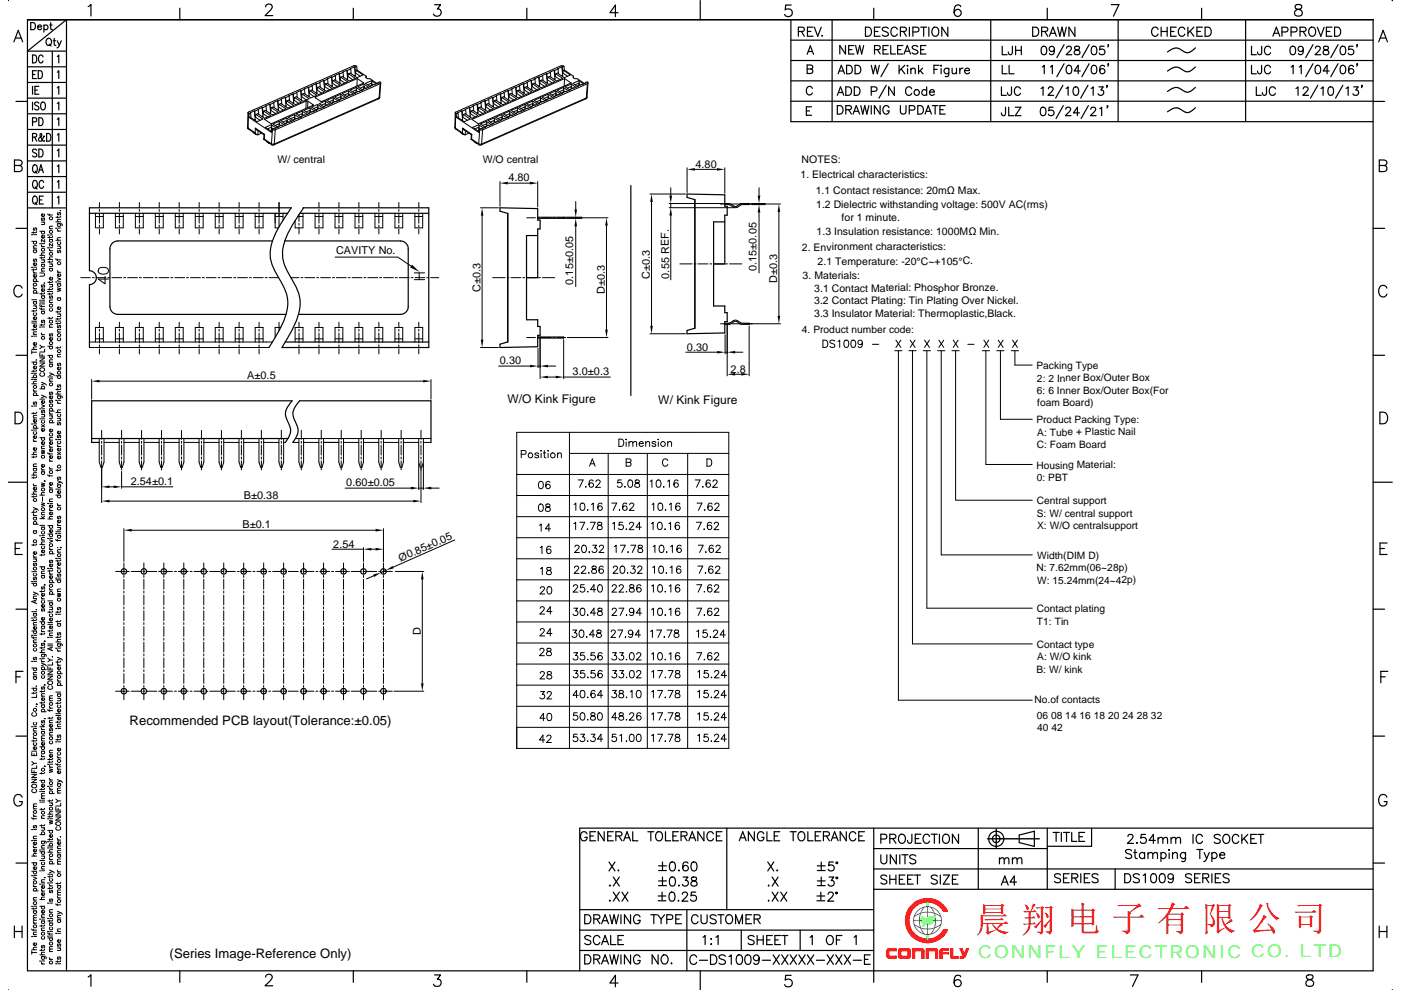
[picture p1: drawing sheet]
<svg xmlns="http://www.w3.org/2000/svg" width="297mm" height="210mm" viewBox="0 0 297 210" stroke-linecap="round" stroke-linejoin="round" font-family="sans-serif">
<defs><g id="words">
<text font-size="7.4" fill="#f00" x="206.9" y="197.6">晨 翔 电 子 有 限 公 司</text>
<text font-size="3.7" fill="#0f0" x="207.4" y="203.2">CONNFLY ELECTRONIC CO. LTD</text>
<g font-size="2.8">
<text x="27.5" y="153.8">Recommended PCB layout(Tolerance:±0.05)</text>
<text x="36" y="203.3">(Series Image-Reference Only)</text>
</g>
<g font-size="2.5">
<text x="107.6" y="85.5">W/O Kink Figure</text>
<text x="139.6" y="85.8">W/ Kink Figure</text>
</g>
<g font-size="2.3">
<text x="147.4" y="35.6">4.80</text>
<text x="107.8" y="38.5">4.80</text>
<text x="71.2" y="53.8">CAVITY No.</text>
<text x="137.8" y="59.1" transform="rotate(-90 137.8 59.1)">C±0.3</text>
<text x="141.9" y="59.1" transform="rotate(-90 141.9 59.1)">0.55 REF.</text>
<text x="160.4" y="57.5" transform="rotate(-90 160.4 57.5)">0.15±0.05</text>
<text x="164.8" y="59.9" transform="rotate(-90 164.8 59.9)">D±0.3</text>
<text x="101.9" y="62" transform="rotate(-90 101.9 62)">C±0.3</text>
<text x="121.5" y="60.4" transform="rotate(-90 121.5 60.4)">0.15±0.05</text>
<text x="128.2" y="62.4" transform="rotate(-90 128.2 62.4)">D±0.3</text>
<text x="106" y="77.3">0.30</text>
<text x="145.6" y="74.3">0.30</text>
<text x="52.4" y="80.5">A±0.5</text>
<text x="121.4" y="79.6">3.0±0.3</text>
<text x="154.9" y="79">2.8</text>
<text x="27.7" y="102.9">2.54±0.1</text>
<text x="51.7" y="105.9">B±0.38</text>
<text x="73.4" y="103.2">0.60±0.05</text>
<text x="51.4" y="112.1">B±0.1</text>
<text x="70.7" y="116.1">2.54</text>
<text x="84.9" y="119.2" transform="rotate(-24 84.9 119.2)">Ø0.85±0.05</text>
<text x="89.2" y="134.8" transform="rotate(-90 89.2 134.8)">D</text>
</g>
<g font-size="2.2">
<text x="58.9" y="34.5">W/ central</text>
<text x="102.4" y="34.5">W/O central</text>
<text x="169.9" y="34.5">NOTES:</text>
<text x="169.7" y="37.7">1. Electrical characteristics:</text>
<text x="172.9" y="41.1">1.1 Contact resistance: 20mΩ Max.</text>
<text x="173" y="44.1">1.2 Dielectric withstanding voltage: 500V AC(rms)</text>
<text x="178.4" y="46.8">for 1 minute.</text>
<text x="170" y="53.1">2. Environment characteristics:</text>
<text x="173.1" y="49.8">1.3 Insulation resistance: 1000MΩ Min.</text>
<text x="170.2" y="59.1">3. Materials:</text>
<text x="173.4" y="56.2">2.1 Temperature: -20°C~+105°C.</text>
<text x="172.6" y="64.6">3.2 Contact Plating: Tin Plating Over Nickel.</text>
<text x="172.6" y="61.9">3.1 Contact Material: Phosphor Bronze.</text>
<text x="170" y="70.7">4. Product number code:</text>
<text x="172.6" y="67.2">3.3 Insulator Material: Thermoplastic,Black.</text>
<text x="219.8" y="78.3">Packing Type</text>
<text x="219.8" y="83.6">6: 6 Inner Box/Outer Box(For</text>
<text x="219.9" y="80.9">2: 2 Inner Box/Outer Box</text>
<text x="219.8" y="89.8">Product Packing Type:</text>
<text x="219.9" y="86.2">foam Board)</text>
<text x="219.8" y="95">C: Foam Board</text>
<text x="219.9" y="92.4">A: Tube + Plastic Nail</text>
<text x="219.7" y="99.4">Housing Material:</text>
<text x="219.8" y="102">0: PBT</text>
<text x="219.8" y="107">Central support</text>
<text x="219.8" y="109.6">S: W/ central support</text>
<text x="219.9" y="112.2">X: W/O centralsupport</text>
<text x="219.9" y="118.5">Width(DIM D)</text>
<text x="219.7" y="121.2">N: 7.62mm(06~28p)</text>
<text x="219.9" y="123.8">W: 15.24mm(24~42p)</text>
<text x="219.8" y="129.9">Contact plating</text>
<text x="219.8" y="137.4">Contact type</text>
<text x="219.9" y="132.5">T1: Tin</text>
<text x="219.7" y="142.7">B: W/ kink</text>
<text x="219.9" y="140">A: W/O kink</text>
<text x="219.3" y="149.1">No.of contacts</text>
<text x="219.8" y="152.5">06</text>
<text x="219.9" y="155.1">40</text>
<text x="222.8" y="152.5">08</text>
<text x="222.9" y="155.1">42</text>
<text x="225.9" y="152.5">14</text>
<text x="228.9" y="152.5">16</text>
<text x="231.9" y="152.5">18</text>
<text x="234.9" y="152.5">20</text>
<text x="238" y="152.5">24</text>
<text x="241" y="152.5">28</text>
<text x="244" y="152.5">32</text>
</g>
</g></defs>
<g fill="none" stroke="#000" stroke-width=".25">
<path d="M1.7 .1h.1M2.9 8.9l1-2.5 .9 2.5M3.3 8.1h1.1M18.7 1.4l.6-.5v2.5M38.1 1.7v2.5M56.3 1.4l.1-.3a.8 .8 0 0 1 1.1-.1 .56 .56 0 0 1 .1 .8l-1.4 1.5h1.6M74.9 1.7v2.5M92.1 1h1.3l-.7 .9a.82 .82 0 0 1 .8 1.1 .82 .82 0 0 1-1.4 .3l-.2-.3M111.7 1.7v2.5M131 2.7h-1.7l1.2-1.6v2.4M148.5 .1v4.1M167.7 12.8h123.4"/>
<path d="M167.7 8.5h123.4M167.7 17.2h123.4M167.7 1.1h-1.1l-.1 1a.86 .86 0 0 1 1.3 0 .86 .86 0 0 1-.2 1.3 .86 .86 0 0 1-1.3-.3M169.3 6.7l1.1-.1 .1-.3v-.3l-.4-.2h-.8v1.9M169.9 6.7l.6 1M171.2 6.7h.7M172.4 5.8h-1.2v1.9h1.2M172.7 5.8l.7 1.9 .7-1.9M174.3 7.5v.2l.1-.1M176.4 4.2v21.6M183.5 5.8h.6a1.03 1.03 0 0 1 .7 .9 1.03 1.03 0 0 1-.7 1h-.6zM185.3 1.7v2.5"/>
<path d="M185.4 6.7h.7M186.6 5.8h-1.2v1.9h1.2M188.3 6a.73 .73 0 0 0-.7-.3 .73 .73 0 0 0-.6 .5l.2 .3 1 .4 .1 .5a.86 .86 0 0 1-1.3 0M190.2 6.2a.7 .7 0 0 0-.8-.4 .7 .7 0 0 0-.5 .7 .79 .79 0 0 0 .2 1 .79 .79 0 0 0 1.1-.1v-.2M190.9 6.7l1.1-.1 .2-.3-.1-.3-.4-.2h-.8v1.9M191.5 6.7l.7 1M192.8 5.8v1.9M193.5 6.8h.9a.51 .51 0 0 0 .5-.5 .51 .51 0 0 0-.5-.5h-.9v1.9M195.2 5.8h1.3M195.8 5.8v1.9M196.9 5.8v1.9M197.9 5.8a.96 .96 0 0 1 1.1 .6 .96 .96 0 0 1-.3 1.2 .91 .91 0 0 1-1.1-.4 .91 .91 0 0 1 .2-1.2z"/>
<path d="M201 5.8v1.9l-1.3-1.9v1.9M203.7 1.4a.69 .69 0 0 0-1.1-.2 1.46 1.46 0 0 0 .4 2.3 .76 .76 0 0 0 .8-.7 .76 .76 0 0 0-.7-.8 .76 .76 0 0 0-.8 .7M210.1 4.2v21.6M218.9 5.8h.7a1.03 1.03 0 0 1 .6 .9 1.03 1.03 0 0 1-.6 1h-.7zM220.9 6.7l1.1-.1 .1-.3v-.3l-.4-.2h-.8v1.9M221.5 6.7l.6 1M222 1.7v2.5M222.5 7.7l.7-1.9 .8 1.9M222.8 7.1h.9M224.2 5.8l.5 1.9 .5-1.9 .4 1.9 .5-1.9M227.9 5.8v1.9l-1.3-1.9v1.9M235.6 1h1.6l-1.1 2.4"/>
<path d="M237.1 4.2v21.6M245.5 6.2a.71 .71 0 0 0-.8-.4 .71 .71 0 0 0-.5 .7 .8 .8 0 0 0 .2 1 .8 .8 0 0 0 1-.1l.1-.2M246.2 6.7h1.3M246.2 5.8v1.9M247.5 5.8v1.9M248.2 6.7h.7M249.4 5.8h-1.2v1.9h1.2M251.2 6.2a.71 .71 0 0 0-.8-.4 .71 .71 0 0 0-.6 .7 .8 .8 0 0 0 .3 1 .8 .8 0 0 0 1-.1l.1-.2M251.9 5.8v1.9M252.3 6.6l.8 1.1M253.1 5.8l-1.2 1.3M253.8 6.7h.7"/>
<path d="M254.8 1.7v2.5M255 5.8h-1.2v1.9h1.2M255.5 5.8h.7a1.03 1.03 0 0 1 .6 .9 1.03 1.03 0 0 1-.6 1h-.7zM264.1 4.2v21.6M269.9 7.7l.7-1.9 .7 1.9M270.2 7.1h.9M271.8 6.8h.8a.51 .51 0 0 0 .5-.5 .51 .51 0 0 0-.5-.5h-.8v1.9M273.7 6.8h.8l.5-.4a.5 .5 0 0 0-.5-.6h-.8v1.9M274.7 1.1a.49 .49 0 0 0 .2 .8 1 1 0 0 1 1.2 1 .85 .85 0 0 1-1 .5 .85 .85 0 0 1-.6-.8 1.43 1.43 0 0 1 1.4-.8l.1-.5a.91 .91 0 0 0-1.3-.2zM275.6 6.7l1.1-.1 .2-.5-.4-.3h-.9v1.9M276.3 6.7l.6 1M277.6 6a.8 .8 0 0 1 1.1-.1 .8 .8 0 0 1 .2 1 .73 .73 0 0 1-.7 .8 .73 .73 0 0 1-.7-.8z"/>
<path d="M279.3 5.8l.7 1.9 .8-1.9M281.2 6.7h.8M282.4 5.8h-1.2v1.9h1.2M283 5.8h.6a1.02 1.02 0 0 1 .7 .9 1.02 1.02 0 0 1-.7 1h-.6zM291.1 4.2h-285.3h285.3M291.1 4.2v201.7h-285.3v-201.7M292.3 8.9l.9-2.5 1 2.5M292.7 8.1h1.1M3.1 35.1h1a.65 .65 0 0 1 .6 .6 .65 .65 0 0 1-.6 .7h-1v-2.5l1.4 .2a.56 .56 0 0 1 0 .9l-.4 .1M3.4 21.5h2.4M167.7 25.8h123.4M167.7 21.5h123.4"/>
<path d="M291.1 21.5h2.5M292.4 35.1h1.1a.65 .65 0 0 1 .6 .6 .65 .65 0 0 1-.6 .7h-1.1v-2.5l1.4 .2a.56 .56 0 0 1 0 .9l-.3 .1M3.4 48.4h2.4M291.1 48.4h2.5M3.4 75.4h2.4M4.7 61.1a.91 .91 0 0 0-1-.6 .91 .91 0 0 0-.8 1 1.06 1.06 0 0 0 .3 1.1 1.06 1.06 0 0 0 1.1 .3l.4-.5M291.1 75.4h2.5M294 61.1a.9 .9 0 0 0-1-.6 .9 .9 0 0 0-.7 1 1.06 1.06 0 0 0 .3 1.1 1.06 1.06 0 0 0 1.1 .3l.3-.5M3.2 87.4h.8a1.32 1.32 0 0 1 .9 1.3 1.32 1.32 0 0 1-.9 1.2h-.8zM292.6 87.4h.8a1.32 1.32 0 0 1 .8 1.3 1.32 1.32 0 0 1-.8 1.2h-.8zM1.8 102.3h4M3.2 116.3h.9"/>
<path d="M4.7 115.2h-1.5v2.4h1.5M291.1 102.3h4.1M292.6 116.3h.9M294.1 115.2h-1.5v2.4h1.5M3.4 129.2h2.4M291.1 129.2h2.5M3.4 156.1h2.4M3.4 143.6h.9M4.9 142.4h-1.5v2.4M291.1 156.1h2.5M292.8 143.6h.9M294.3 142.4h-1.5v2.4"/>
<path d="M4.7 169.1a.91 .91 0 0 0-1-.6 .91 .91 0 0 0-.8 .9 1.07 1.07 0 0 0 .3 1.2 1.07 1.07 0 0 0 1.1 .2l.4-.4v-.4h-.6M124.5 176.9a.71 .71 0 0 0-.8-.5 .71 .71 0 0 0-.6 .8 .79 .79 0 0 0 .2 1 .79 .79 0 0 0 1.1-.1l.1-.5h-.5M125.1 177.3h.7M126.3 176.4h-1.2v1.9h1.2M128.1 176.4v1.9l-1.3-1.9v1.9M128.8 177.3h.8M130 176.4h-1.2v1.9h1.2M130.6 177.3l1.1-.1 .2-.4-.5-.4h-.8v1.9M131.2 177.3l.7 1M132.2 178.3l.7-1.9 .8 1.9M132.5 177.7h.9M134.2 176.4v1.9h1.1"/>
<path d="M137.4 176.4h1.2M138 176.4v1.9M139.2 176.7a.8 .8 0 0 1 1-.1 .8 .8 0 0 1 .3 1 .73 .73 0 0 1-.8 .8 .73 .73 0 0 1-.7-.8zM141.1 176.4v1.9h1.1M142.7 177.3h.7M143.8 176.4h-1.1v1.9h1.1M144.4 177.3l1.1-.1 .2-.2-.1-.4-.4-.2h-.8v1.9M145 177.3l.7 1M146.1 178.3l.7-1.9 .7 1.9M146.3 177.7h.9M149.2 176.4v1.9l-1.2-1.9v1.9M151.3 176.9a.71 .71 0 0 0-.9-.5 .71 .71 0 0 0-.5 .8 .8 .8 0 0 0 .2 1 .8 .8 0 0 0 1.1-.1l.1-.2"/>
<path d="M151.9 177.3h.7M153.1 176.4h-1.2v1.9h1.2M154.1 175.6v17.3M156.7 178.3l.8-1.9 .7 1.9M157 177.7h.9M159.9 176.4v1.9l-1.2-1.9v1.9M161.9 176.9a.7 .7 0 0 0-.8-.5 .7 .7 0 0 0-.5 .8 .79 .79 0 0 0 .2 1 .79 .79 0 0 0 1.1-.1v-.5h-.4M162.6 176.4v1.9h1.1M164.1 177.3h.8M165.3 176.4h-1.2v1.9h1.2M167.5 176.4h1.3M168.2 176.4v1.9"/>
<path d="M169.5 176.5a.93 .93 0 0 1 1.1 .4 .93 .93 0 0 1-.1 1.2 .79 .79 0 0 1-1.1 .1 .79 .79 0 0 1-.2-1zM171.3 176.4v1.9h1.1M172.8 177.3h.8M174 176.4h-1.2v1.9h1.2M174.6 177.3l1.1-.1 .2-.2-.1-.4-.4-.2h-.8v1.9M175.2 177.3l.7 1M176.2 178.3l.8-1.9 .7 1.9M176.5 177.7h.9M179.4 176.4v1.9l-1.3-1.9v1.9M181.4 176.9a.71 .71 0 0 0-.8-.5 .71 .71 0 0 0-.5 .8 .8 .8 0 0 0 .2 1 .8 .8 0 0 0 1.1-.1v-.2M182.1 177.3h.7M183.3 176.4h-1.2v1.9h1.2"/>
<path d="M185.3 175.6v32.8M185.3 180h36.7M186.8 178h.8a.51 .51 0 0 0 .4-.6 .51 .51 0 0 0-.4-.5h-.8v2M188.7 177.9l1.1-.1 .1-.3v-.4l-.4-.2h-.8v2M189.3 177.9l.6 1M190.7 177.2a.71 .71 0 0 1 .8-.2 .71 .71 0 0 1 .5 .7 .85 .85 0 0 1-.2 .9 .85 .85 0 0 1-.9 .2 1.23 1.23 0 0 1-.2-1.6zM193.3 176.9l-.1 1.8-.2 .2-.4-.1-.2-.6M194.1 177.9h.7M195.3 176.9h-1.2v2h1.2M197.1 177.4a.71 .71 0 0 0-.8-.5 .71 .71 0 0 0-.6 .8v.4a.71 .71 0 0 0 .6 .8 .71 .71 0 0 0 .8-.5M197.4 176.9h1.3M198.1 176.9v2"/>
<path d="M199.2 176.9v2M200 177.2a.71 .71 0 0 1 .8-.2 .71 .71 0 0 1 .5 .7 .85 .85 0 0 1-.2 .9 .85 .85 0 0 1-.9 .2 1.23 1.23 0 0 1-.2-1.6zM203.2 176.9v2l-1.3-2v2M207.4 175.6v13M216.1 177.1l3.2-.8v3.2l-3.2-.8zM222 175.6v13M223.3 176.6h1.3M223.9 176.6v1.9M225 176.6v1.9M225.5 176.6h1.3M226.1 176.6v1.9M227.2 176.6v1.9h1.1"/>
<path d="M228.8 177.5h.7M230 176.6h-1.2v1.9h1.2M231.4 175.6v3.9h-9.4M239.1 177.4l.1-.2 .3-.2 .6 .2a.61 .61 0 0 1-.2 .8l-.9 .9h1.3M241 178.8h.2zM242.9 177h-.9l-.1 .8a.67 .67 0 0 1 1 0 .67 .67 0 0 1-.1 1 .67 .67 0 0 1-1-.3M245 178.3h-1.4l.9-1.3v1.9M245.5 178l.5-.4 .4 .1 .1 1.2M245.5 177.6v1.3M246.5 178l.5-.4 .5 .1v1.2M248.3 178l.4-.4 .5 .1 .1 1.2M248.3 177.6v1.3"/>
<path d="M249.3 178l.4-.4 .5 .1 .1 1.2M252.9 177v1.9M255 177.4a.7 .7 0 0 0-.8-.4 .7 .7 0 0 0-.6 .7 .83 .83 0 0 0 .2 .9 .83 .83 0 0 0 .9 .2l.3-.4M258.7 177.3a.74 .74 0 0 0-1.3 .1l.4 .4 .7 .3 .2 .5a.86 .86 0 0 1-1.3 0M259.4 177.3a.71 .71 0 0 1 .8-.3 .71 .71 0 0 1 .5 .7v.5a.74 .74 0 0 1-.7 .7 .74 .74 0 0 1-.8-.7zM262.6 177.4a.7 .7 0 0 0-.8-.4 .7 .7 0 0 0-.5 .7 .83 .83 0 0 0 .2 .9 .83 .83 0 0 0 .9 .2l.2-.4M263.3 177v1.9M263.7 177.8l.9 1.1M264.6 177l-1.3 1.3M265.2 177.9h.7M266.4 177h-1.2v1.9h1.2M266.7 177h1.2"/>
<path d="M267.3 177v1.9M291.1 175.6h-168.2v30.3M294 169.1a.9 .9 0 0 0-1-.6 .9 .9 0 0 0-.7 .9 1.07 1.07 0 0 0 .2 1.2 1.07 1.07 0 0 0 1.2 .2l.3-.4v-.4h-.5M3 196.4v2.5M3 197.6h1.7M3.4 183.1h2.4M4.7 196.4v2.5M122.9 192.9h62.4M122.9 197.3h62.4M124 194h.6a1.02 1.02 0 0 1 .7 1 1.02 1.02 0 0 1-.7 .9h-.6zM125.3 198.7a.73 .73 0 0 0-.7-.3 .73 .73 0 0 0-.6 .5l.2 .3 .9 .3 .2 .6a.86 .86 0 0 1-1.3 0M125.9 194.9l1.1-.1 .2-.4-.5-.4h-.8v1.9"/>
<path d="M126.5 194.9l.7 1M127.2 198.9a.71 .71 0 0 0-.8-.5 .71 .71 0 0 0-.6 .8 .85 .85 0 0 0 .2 .9 .85 .85 0 0 0 .9 .2l.3-.4M127.6 195.9l.7-1.9 .7 1.9M127.8 195.3h.9M127.8 199.7h.9M129.1 182.8l1.3 1.9M129.2 187.8h.2zM129.2 191.1h.2zM129.3 194l.5 1.9 .4-1.9 .5 1.9 .4-1.9M129.5 198.4v1.9h1.1M130 186l1.3 1.9M130 189.2l1.3 1.9"/>
<path d="M130.4 182.8l-1.3 1.9M131 199.4h.8M131 184.6h.2zM131.3 186l-1.3 1.9M131.3 189.2l-1.3 1.9M131.7 194v1.9M131.9 189.2l1.2 1.9M132.2 198.4h-1.2v1.9h1.2M133.1 189.2l-1.2 1.9M133.7 194v1.9l-1.3-1.9v1.9M135.7 194.5a.71 .71 0 0 0-.8-.5 .71 .71 0 0 0-.6 .7 .84 .84 0 0 0 .2 1 .84 .84 0 0 0 .9 .1l.3-.3v-.3h-.5M138 194h1.3"/>
<path d="M138.6 194v1.9M139.4 194l.8 .9v1M139.6 190h1.6M139.6 191.1h1.6M139.6 183.6h1.7M139.6 184.6h1.7M139.6 186.8h1.7M139.6 187.8h1.7M140.4 189.2v1.7M140.5 182.8v1.7M140.5 186v1.7M140.9 194l-.7 .9"/>
<path d="M141.4 195l1.1-.1 .1-.2v-.5l-.4-.2h-.8v1.9M142.1 189.3a.6 .6 0 0 1 .9 .3 1.62 1.62 0 0 1-.2 1.5 .63 .63 0 0 1-.9-.3 1.6 1.6 0 0 1 .2-1.5zM142.2 182.9a.63 .63 0 0 1 .9 .3 .96 .96 0 0 1-.6 1.5 1.21 1.21 0 0 1-.3-1.8zM142.2 186.1a.63 .63 0 0 1 .9 .3 .99 .99 0 0 1-.6 1.5 1.24 1.24 0 0 1-.3-1.8zM143.3 194.9h.7M143.8 184.6h.2zM143.8 187.8h.2zM143.8 191v.1zM144.5 194h-1.2v1.9h1.2M144.7 189.7l.3-.5 .7 .2a.58 .58 0 0 1-.2 .8l-.9 .9h1.3M144.8 186h1.1l-.6 .8a.64 .64 0 0 1 .6 .6 .64 .64 0 0 1-.5 .6 .64 .64 0 0 1-.7-.4M145.6 192.9v13"/>
<path d="M145.9 183.1a.57 .57 0 0 0-.9-.2 1.48 1.48 0 0 0 0 1.7 .59 .59 0 0 0 .9-.2 .59 .59 0 0 0-.4-.8 .59 .59 0 0 0-.7 .5M146.7 186.1a.41 .41 0 0 0 .2 .7 .71 .71 0 0 1 .7 .2 .71 .71 0 0 1 .1 .8 .68 .68 0 0 1-.8 .1 .68 .68 0 0 1-.4-.6 1.1 1.1 0 0 1 1.1-.6l.1-.4a.72 .72 0 0 0-1-.2zM146.8 182.9a.63 .63 0 0 1 .9 .3 .96 .96 0 0 1-.7 1.5 1.21 1.21 0 0 1-.2-1.8zM147.5 189.2h-.9l-.1 .8a.68 .68 0 0 1 1 0 .68 .68 0 0 1-.1 1 .68 .68 0 0 1-1-.2M148 194.5a.71 .71 0 0 0-.8-.5 .71 .71 0 0 0-.6 .7v.5a.71 .71 0 0 0 .6 .7 .71 .71 0 0 0 .8-.4M148.6 194v1.4a.66 .66 0 0 0 .7 .5 .66 .66 0 0 0 .6-.5v-1.4M149.1 198.8l.4-.4v1.9M150.7 199.2h.2zM151.8 198.8l.5-.4v1.9M151.8 194.3a.74 .74 0 0 0-1.2 .2l.1 .2 1 .4 .1 .6a.86 .86 0 0 1-1.2 0M152.2 194h1.3M152.8 194v1.9"/>
<path d="M154 194.3a.71 .71 0 0 1 .8-.3 .71 .71 0 0 1 .5 .7 .85 .85 0 0 1-.2 1 .85 .85 0 0 1-.9 .1 1.21 1.21 0 0 1-.2-1.5zM156 195.9v-1.9l.7 1.9 .7-1.9v1.9M157.2 197.3v4.3M158.2 194.9h.7M159.3 194h-1.1v1.9h1.1M159.9 194.9l1.1-.1 .2-.4-.5-.4h-.8v1.9M159.9 198.7a.71 .71 0 0 0-.7-.3 .71 .71 0 0 0-.6 .5l.2 .3 .9 .3a.47 .47 0 0 1 0 .8 .89 .89 0 0 1-1.1-.2M160.5 199.4h1.3M160.5 194.9l.7 1M160.5 198.4v1.9M161.8 198.4v1.9M162.6 199.4h.7"/>
<path d="M162.8 182.8l1.3 1.9M162.9 187.8h.1zM163 191v.1zM163.7 186l1.3 1.9M163.7 189.2l1.3 1.9M163.7 198.4h-1.1v1.9h1.1M164.1 182.8l-1.3 1.9M164.3 199.4h.7M164.7 184.6h.2zM165 186l-1.3 1.9M165 189.2l-1.3 1.9M165.5 198.4h-1.2v1.9h1.2"/>
<path d="M165.5 189.2l1.3 1.9M165.8 198.4h1.2M166.4 198.4v1.9M166.8 189.2l-1.3 1.9M169.7 197.3v4.3M171.7 198.8l.5-.4v1.9M173.2 190h1.7M173.2 191.1h1.7M173.3 183.6h1.6M173.3 184.6h1.6M173.3 186.8h1.6M173.3 187.8h1.6"/>
<path d="M174 189.2v1.7M174.1 182.8v1.7M174.1 186v1.7M175.4 198.7a.7 .7 0 0 1 .8-.2 .7 .7 0 0 1 .5 .7 .83 .83 0 0 1-.2 .9 .83 .83 0 0 1-.9 .2l-.2-.2a1.21 1.21 0 0 1 0-1.4zM175.6 189.7l.4-.5 .6 .2a.61 .61 0 0 1-.2 .8l-.9 .9h1.3M175.8 186h1l-.6 .8a.64 .64 0 0 1 .6 .9 .64 .64 0 0 1-1.1 .1l-.1-.2M176.7 182.8h-.9l-.1 .8a.68 .68 0 0 1 1 0 .68 .68 0 0 1-.1 1.1 .68 .68 0 0 1-1-.3M177.3 199.4h.8M178.5 198.4h-1.2v1.9M181.1 198.8l.4-.4v1.9M185.3 184.3h105.8M185.3 188.6h105.8"/>
<path d="M186.8 181.3v1.4a.64 .64 0 0 0 .6 .5 .64 .64 0 0 0 .6-.5v-1.4M188 185.9a.71 .71 0 0 0-.7-.3 .71 .71 0 0 0-.5 .5l.1 .2 .8 .3a.44 .44 0 0 1 .3 .4 .44 .44 0 0 1-.2 .4 .83 .83 0 0 1-1-.2M188.7 185.6v1.9M188.7 186.5h1.2M189.9 185.6v1.9M190 181.3v1.9l-1.2-1.9v1.9M190.7 186.5h.7M190.8 181.3v1.9M191.2 181.3h1.3M191.9 181.3v1.9M191.9 185.6h-1.2v1.9h1.2M192.4 186.5h.7"/>
<path d="M193.6 185.6h-1.2v1.9h1.2M193.9 185.6h1.3M194.2 181.6a.73 .73 0 0 0-.7-.3 .73 .73 0 0 0-.6 .5l.2 .2 .9 .4 .2 .6a.86 .86 0 0 1-1.3 0M194.5 185.6v1.9M198.7 185.9a.73 .73 0 0 0-.7-.3 .73 .73 0 0 0-.6 .5l.2 .2 .9 .4 .2 .5a.86 .86 0 0 1-1.3 0M199.4 185.6v1.9M200 185.6h1.3l-1.3 1.9h1.3M201.9 186.5h.8M203.1 185.6h-1.2v1.9h1.2M211.9 182.3l.5-.4 .4 .1 .1 1.2M211.9 181.9v1.3M212.3 187.7l.7-1.9 .8 1.9"/>
<path d="M212.6 187.1h.9M212.9 182.3l.5-.4 .4 .1 .1 1.2M214.7 182.3l.4-.4 .5 .1v1.2M214.7 181.9v1.3M215.5 187.1h-1.4l1-1.3v1.9M215.6 182.3l.5-.4 .5 .1 .1 1.2M224.9 185.6a.72 .72 0 0 0-.7-.3 .72 .72 0 0 0-.6 .5l.2 .2 .9 .4a.47 .47 0 0 1 0 .7 .89 .89 0 0 1-1.1-.1M225.5 186.2h.7M226.7 185.3h-1.2v1.9h1.2M227.2 186.2l1.1-.1 .2-.2-.1-.4-.4-.2h-.8v1.9M227.9 186.2l.6 1M229.2 185.3v1.9"/>
<path d="M229.9 186.2h.7M231.1 185.3h-1.2v1.9h1.2M232.8 185.6a.72 .72 0 0 0-.7-.3 .72 .72 0 0 0-.6 .5l.2 .2 .9 .4a.47 .47 0 0 1 0 .7 .89 .89 0 0 1-1.1-.1M236.4 184.3v4.3M238.5 185.3h.6a1.02 1.02 0 0 1 .7 1 1.02 1.02 0 0 1-.7 .9h-.6zM239.9 180.5a.73 .73 0 0 0-.7-.4 .73 .73 0 0 0-.6 .5l.2 .3 1 .5 .1 .4a.86 .86 0 0 1-1.3 0M240.4 180.8h.6M240.6 180.2v1.5l.1 .3 .4 .1M241.6 185.6a.74 .74 0 0 0-1.3 .2l.3 .3 .8 .3 .2 .6a.86 .86 0 0 1-1.3 0M242.4 185.7l.4-.4v1.9M242.7 181.1a.62 .62 0 0 0-.9-.1 .62 .62 0 0 0 0 .9 .62 .62 0 0 0 .9-.1M242.7 180.8v1.3"/>
<path d="M243.4 181.2l.5-.4 .4 .1 .1 1.2M243.4 180.8v1.3M244.2 185.4a.63 .63 0 0 1 .9 .3 1.27 1.27 0 0 1-.4 1.5h-.2a1.22 1.22 0 0 1-.3-1.8zM244.4 181.2l.5-.4 .4 .1 .1 1.2M246 185.4a.65 .65 0 0 1 1 .3 1.62 1.62 0 0 1-.2 1.4 .63 .63 0 0 1-.9-.2 1.53 1.53 0 0 1 .1-1.5zM246.1 181.1a.62 .62 0 0 1 1-.1 .62 .62 0 0 1 0 .9 .62 .62 0 0 1-1-.1M246.1 180.8v1.9M247.9 180.2v.2zM247.9 180.9v1.2M248.6 181.2l.5-.4 .4 .1 .1 1.2M248.6 180.8v1.3M248.8 186a.59 .59 0 0 1-.8 .5 .59 .59 0 0 1-.3-1 .59 .59 0 0 1 1 .1 1.75 1.75 0 0 1-.2 1.5 .57 .57 0 0 1-.8-.1"/>
<path d="M251.4 180.8v1.5a.51 .51 0 0 1-.3 .4 .51 .51 0 0 1-.6 0M251.4 181.1a.62 .62 0 0 0-1-.1 .62 .62 0 0 0 0 .9 .62 .62 0 0 0 1-.1M252.6 185.6a.74 .74 0 0 0-1.2 .2l.3 .3 .8 .3 .1 .6a.86 .86 0 0 1-1.2 0M253.3 186.2h.7M253.7 180.2h1.3M254.4 180.2v1.9M254.5 185.3h-1.2v1.9h1.2M255 186.2l1.1-.1 .2-.2-.1-.4-.4-.2h-.8v1.9M255.3 180.8l.5 1.3M255.7 186.2l.6 1M256.4 180.8l-.7 1.7-.5 .2M256.9 181.1a.62 .62 0 0 1 .9-.1 .62 .62 0 0 1 0 .9 .62 .62 0 0 1-.9-.1"/>
<path d="M256.9 180.8v1.9M256.9 185.3v1.9M257.7 186.2h.7M258.6 181.4h1.1a.59 .59 0 0 0-.9-.5 .59 .59 0 0 0-.1 .9 .57 .57 0 0 0 1 0M258.8 185.3h-1.1v1.9h1.1M260.6 185.6a.74 .74 0 0 0-1.3 .2l.4 .3 .7 .3 .2 .6a.86 .86 0 0 1-1.3 0M291.1 183.1h2.5M292.4 197.6h1.6M292.4 196.4v2.5M294 196.4v2.5M18.7 207.2l.6-.5v2.5M38.1 205.9v2.5"/>
<path d="M56.3 207.2l.1-.3 .4-.2 .7 .1a.53 .53 0 0 1 .1 .8l-1.4 1.5h1.6M74.9 205.9v2.5M92.1 206.8h1.3l-.7 .9a.78 .78 0 0 1 .9 .9 .78 .78 0 0 1-1.1 .6l-.4-.1-.2-.3M111.7 205.9v2.5M122.9 201.6h62.4M124 202.5h.6a1.03 1.03 0 0 1 .7 1 1.03 1.03 0 0 1-.7 1h-.6zM125.9 203.4h1.1l.2-.5-.5-.4h-.8v2M126.5 203.4l.7 1.1M127.6 200.3l.7-1.9 .7 1.9M127.6 204.5l.7-2 .7 2M127.8 203.8h.9M129.3 202.5l.5 2 .4-2 .5 2 .4-2"/>
<path d="M131 208.5h-1.7l1.2-1.6v2.4M131.7 202.5v2M133.7 202.5v2l-1.3-2v2M135.7 203a.71 .71 0 0 0-.8-.5 .71 .71 0 0 0-.6 .8 .79 .79 0 0 0 .3 1 .79 .79 0 0 0 1-.1l.1-.5h-.5M139.5 202.5v2l-1.2-2v2M140.4 202.8a.8 .8 0 0 1 1-.1 .8 .8 0 0 1 .2 1 .74 .74 0 0 1-.7 .8 .74 .74 0 0 1-.7-.8zM142.4 204.3v.2zM147.7 203a.74 .74 0 0 0-.8-.5 .74 .74 0 0 0-.6 .8 .89 .89 0 0 0 .2 1 .89 .89 0 0 0 .9 .2l.3-.4M148.3 203.7h1.7M148.5 205.9v4.1M150.6 202.5h.7a1.07 1.07 0 0 1 .7 1 1.07 1.07 0 0 1-.7 1h-.7zM150.7 200.3h.2z"/>
<path d="M153.8 202.8a.76 .76 0 0 0-.7-.3 .76 .76 0 0 0-.7 .5l.3 .3 .9 .4a.48 .48 0 0 1 0 .8 .99 .99 0 0 1-1.2-.2M154.6 202.9l.4-.4v2M156.4 202.6a.64 .64 0 0 1 .9 .3 1.01 1.01 0 0 1-.6 1.6 1.27 1.27 0 0 1-.3-1.9zM158.2 202.6a.64 .64 0 0 1 1 .3 1.8 1.8 0 0 1-.2 1.6 .66 .66 0 0 1-1-.3 1.58 1.58 0 0 1 .2-1.6zM161 203.2a.63 .63 0 0 1-.9 .6 .63 .63 0 0 1-.2-1 .63 .63 0 0 1 1 0 1.76 1.76 0 0 1-.2 1.7 .6 .6 0 0 1-.9-.2M161.6 203.7h1.8M163.9 202.5l1.3 2M165.2 202.5l-1.3 2M165.7 202.5l1.4 2M167.1 202.5l-1.4 2M167.5 202.5l1.4 2M167.7 206.9h-1.1l-.1 1a.86 .86 0 0 1 1.3 0 .86 .86 0 0 1-.2 1.3 .86 .86 0 0 1-1.3-.4"/>
<path d="M168.9 202.5l-1.4 2M169.4 202.5l1.3 2M170.7 202.5l-1.3 2M171.2 202.5l1.3 2M172.5 202.5l-1.3 2M173.1 203.7h1.7M175.4 202.5l1.3 2M176.7 202.5l-1.3 2M177.2 202.5l1.3 2M178.5 202.5l-1.3 2M179 202.5l1.3 2M180.3 202.5l-1.3 2"/>
<path d="M180.9 203.7h1.7M183.3 203.5h.7M184.5 202.5h-1.2v2h1.2M203.7 207.2a.73 .73 0 0 0-1.1-.2 1.86 1.86 0 0 0 0 2.2 .76 .76 0 0 0 1.2-.4 .76 .76 0 0 0-.6-1 .76 .76 0 0 0-.9 .7M222 205.9v2.5M239.6 206.8h1.7l-1.2 2.4M254.8 205.9v2.5M277.1 206.9a.49 .49 0 0 0 .2 .8 .9 .9 0 0 1 1 .3 .9 .9 0 0 1 .1 1 .86 .86 0 0 1-1 .2 .86 .86 0 0 1-.5-.8 1.1 1.1 0 0 1 1.1-.7 .52 .52 0 0 0 .3-.8zM295.2 210h.1"/>
<circle cx="211.2" cy="177.9" r="1.61"/>
<circle cx="211.2" cy="177.9" r=".81"/>
<circle cx="177.3" cy="189.4" r=".18"/>
<circle cx="177.4" cy="183" r=".18"/>
<circle cx="177.4" cy="186.2" r=".18"/>
</g>
<path d="M209.3 177.9h.3M209.6 177.9h10.8M211.2 175.8v4.2M218.8 177.9h.1" fill="none" stroke="#000" stroke-width=".21"/>
<g fill="#f00">
<path d="M192 195l.1 1.2z"/>
<path d="M192.1 194.3v1.9z"/>
</g>
<path d="M192.1 193.7v3.1M192.7 192.8v5" fill="none" stroke="#f00" stroke-width=".21"/>
<path d="M192.3 193.2v4.1" fill="none" stroke="#f00" stroke-width=".25"/>
<path d="M192.6 192.8v5" fill="none" stroke="#f00" stroke-width=".23"/>
<path d="M192.7 192.7v2z" fill="#f00"/>
<path d="M192.8 195.8v2.1" fill="none" stroke="#f00" stroke-width=".21"/>
<g fill="#f00">
<path d="M192.7 192.7v2z"/>
<path d="M192.8 192.6v2z"/>
</g>
<path d="M192.8 195.9v2.1" fill="none" stroke="#f00" stroke-width=".21"/>
<g fill="#f00">
<path d="M192.8 192.6v2z"/>
<path d="M192.9 192.5v1.6z"/>
<path d="M192.9 196.4l.2 1.9-.2-.3z"/>
<path d="M192.9 196.4l.2 .5v1.4z"/>
<path d="M192.9 192.5l.2 1.1-.2 .5z"/>
<path d="M193.1 192.2v1.4l-.2-1.1z"/>
<path d="M193.1 196.9v1.5z"/>
<path d="M193.1 192.2v1.4z"/>
<path d="M193.1 192.2v1.2z"/>
<path d="M193.1 197.1l.3 1.5-.3-.2z"/>
<path d="M193.1 197.1l.3 .3v1.2z"/>
<path d="M193.1 192.2l.3 .9-.3 .3z"/>
<path d="M193.1 192.2l.3-.3v1.2z"/>
<path d="M193.4 197.4l.2 1.4-.2-.2z"/>
<path d="M193.4 197.4l.2 .3v1.1z"/>
<path d="M193.4 191.9l.2 .9-.2 .3z"/>
<path d="M193.4 191.9l.2-.2v1.1z"/>
<path d="M193.6 197.7l.1 1.2z"/>
<path d="M193.6 191.7v1.1z"/>
<path d="M193.6 191.7l.1-.1v1z"/>
<path d="M193.7 197.9l.4 1.3-.4-.3z"/>
<path d="M193.7 197.9l.4 .4v.9z"/>
<path d="M193.7 191.6l.4 .7-.4 .3z"/>
<path d="M193.7 191.6l.4-.2v.9z"/>
<path d="M194.1 198.3v.9z"/>
<path d="M194.1 191.4v.9z"/>
<path d="M194.1 191.4v.8z"/>
<path d="M194.1 198.3l.5 1.2-.5-.3z"/>
<path d="M194.1 198.3l.5 .3v.9z"/>
<path d="M194.1 191.3l.5 .6-.5 .3z"/>
<path d="M194.1 191.3l.5-.2v.8z"/>
<path d="M194.6 198.6v.9z"/>
<path d="M194.6 191.1v.8z"/>
<path d="M194.6 198.6l.5 1.1-.5-.2z"/>
<path d="M194.6 198.6l.5 .3v.8z"/>
<path d="M194.6 191l.5 .6-.5 .3z"/>
<path d="M194.6 191l.5-.2v.8z"/>
<path d="M195.1 198.9l.1 .8z"/>
<path d="M195.1 190.8v.8z"/>
<path d="M195.1 190.8h.1v.8z"/>
<path d="M195.2 198.9l.4 .9-.4-.1z"/>
<path d="M195.2 198.9l.4 .2v.7z"/>
<path d="M195.2 190.8l.4 .6-.4 .2z"/>
<path d="M195.2 190.8l.4-.1v.7z"/>
<path d="M195.6 199.1l.2 .8-.2-.1z"/>
<path d="M195.6 199.1h.2v.8z"/>
<path d="M195.6 190.7l.2 .7h-.2z"/>
<path d="M195.6 190.7h.2v.7z"/>
<path d="M195.8 199.1l.4 .8h-.4z"/>
<path d="M195.8 199.1l.4 .1v.7z"/>
<path d="M195.8 190.7l.4 .6-.4 .1z"/>
<path d="M195.8 190.7l.4-.1v.7z"/>
<path d="M196.2 199.2l.2 .7h-.2z"/>
<path d="M196.2 199.2h.2v.7z"/>
<path d="M196.2 190.6l.2 .7h-.2z"/>
<path d="M196.2 190.6h.2v.7z"/>
<path d="M196.4 199.2l.4 .7h-.4z"/>
<path d="M196.4 199.2h.4v.7z"/>
<path d="M196.4 190.6l.4 .7h-.4z"/>
<path d="M196.4 190.6h.4v.7z"/>
<path d="M196.8 199.2l.2 .7h-.2z"/>
<path d="M196.8 199.2h.2v.7z"/>
<path d="M196.8 190.6l.2 .7h-.2z"/>
<path d="M196.8 190.6h.2v.7z"/>
<path d="M197 199.2l.3 .7h-.3z"/>
<path d="M197 199.2l.3-.1v.8z"/>
<path d="M197 190.6l.3 .8-.3-.1z"/>
<path d="M197 190.6h.3v.8z"/>
<path d="M197.3 199.1l.3 .7-.3 .1z"/>
<path d="M197.3 199.1h.3v.7z"/>
<path d="M197.3 190.6l.3 .8h-.3z"/>
<path d="M197.3 190.6l.3 .1v.7z"/>
<path d="M197.6 199.1l.3 .7h-.3z"/>
<path d="M197.6 199.1l.3-.1v.8z"/>
<path d="M197.6 190.7l.3 .8-.3-.1z"/>
<path d="M197.6 190.7l.3 .1v.7z"/>
<path d="M197.9 199l.3 .7-.3 .1z"/>
<path d="M197.9 199l.3-.1v.8z"/>
<path d="M197.9 190.8l.3 .9-.3-.2z"/>
<path d="M197.9 190.8h.3v.9z"/>
<path d="M198.2 198.9l.2 .7-.2 .1z"/>
<path d="M198.2 198.9l.2-.1v.8z"/>
<path d="M198.2 190.8l.2 .9h-.2z"/>
<path d="M198.2 190.8l.2 .1v.8z"/>
<path d="M198.4 198.8l.4 .6-.4 .2z"/>
<path d="M198.4 198.8l.4-.2v.8z"/>
<path d="M198.4 190.9l.4 1-.4-.2z"/>
<path d="M198.4 190.9l.4 .2v.8z"/>
<path d="M198.8 198.6v.8z"/>
<path d="M198.8 198.6l.1-.1v.9z"/>
<path d="M198.8 191.1l.1 .9z"/>
<path d="M198.9 198.5l.4 .6-.4 .3z"/>
<path d="M198.9 198.5l.4-.3v.9z"/>
<path d="M198.9 191.2l.4 1.1-.4-.3z"/>
<path d="M198.9 191.2l.4 .2v.9z"/>
<path d="M199.3 198.2v.9z"/>
<path d="M199.3 198.1v1z"/>
<path d="M199.3 191.4v1z"/>
<path d="M199.3 198.1l.4 .7-.4 .3z"/>
<path d="M199.7 197.7v1.1l-.4-.7z"/>
<path d="M199.3 191.4l.4 1.4-.4-.4z"/>
<path d="M199.3 191.4l.4 .4v1z"/>
<path d="M199.7 197.7v1.1z"/>
<path d="M199.8 197.6v1.1z"/>
<path d="M199.7 191.8l.1 1.1z"/>
<path d="M199.8 197.6l.3 .8-.3 .3z"/>
<path d="M200.1 197.2v1.2l-.3-.8z"/>
<path d="M199.8 191.8l.3 1.5-.3-.4z"/>
<path d="M199.8 191.8l.3 .3v1.2z"/>
<path d="M200.1 197.2l.1 1.1-.1 .1z"/>
<path d="M200.1 197.2h.1v1.1z"/>
<path d="M200.1 192.1l.1 1.2h-.1z"/>
<path d="M200.1 192.1l.1 .1v1.1z"/>
<path d="M200.2 197.2l.4 .6-.4 .5z"/>
<path d="M200.2 197.2h.4v.6z"/>
<path d="M200.2 192.2l.4 1.1h-.4z"/>
<path d="M200.2 192.2l.4 .6v.5z"/>
<path d="M200.6 197.2h.3l-.3 .6z"/>
<path d="M200.6 192.8l.3 .5h-.3z"/>
</g>
<path d="M200.1 193.3a3.9 3.9 0 0 0-6-1.1 3.9 3.9 0 0 0 0 6.1 3.9 3.9 0 0 0 6-1.1M200.9 193.3a4.7 4.7 0 0 0-7.2-1.7 4.7 4.7 0 0 0 0 7.3 4.7 4.7 0 0 0 7.2-1.7" fill="none" stroke="#f00" stroke-width=".25"/>
<g fill="#00f">
<path d="M199.5 194.8h.2v.4h-.2z"/>
<path d="M199.4 194.3h.1l.2 .5h-.2z"/>
<path d="M199.2 193.9l.1-.1 .2 .5h-.1z"/>
<path d="M198.9 193.5l.2-.1 .2 .4-.1 .1z"/>
<path d="M198.7 193l.4 .4-.2 .1-.3-.3z"/>
<path d="M198.3 192.7l.4 .3-.1 .2-.4-.3z"/>
<path d="M197.9 192.5l.4 .2-.1 .2-.4-.3z"/>
<path d="M197.4 192.3l.5 .2-.1 .1-.4-.1z"/>
<path d="M196.9 192.2l.5 .1v.2l-.5-.1z"/>
<path d="M195.9 192.3l.5-.1v.2l-.5 .1z"/>
<path d="M195.4 192.5l.5-.2v.2l-.4 .1z"/>
<path d="M195 192.7l.4-.2 .1 .1-.4 .3z"/>
<path d="M194.6 193l.4-.3 .1 .2-.4 .3z"/>
<path d="M194.6 193l.1 .2-.3 .3-.2-.1z"/>
<path d="M194.2 193.4l.2 .1-.3 .4-.1-.1z"/>
<path d="M194 193.8l.1 .1-.2 .4h-.1z"/>
<path d="M193.8 194.3h.1l-.1 .5h-.2z"/>
<path d="M193.6 194.8h.2v.4h-.2z"/>
<path d="M195.9 192.3l.1 .1-.3 .5-.1-.1z"/>
<path d="M195.6 192.8l.1 .1-.3 .5-.1-.1z"/>
<path d="M195.3 193.3l.1 .1-.2 .5-.1-.1z"/>
<path d="M195.1 193.8l.1 .1-.1 .5h-.2z"/>
<path d="M194.9 194.4h.2l-.1 .6h-.2z"/>
<path d="M194.8 195.5h.2l.1 .6h-.2z"/>
<path d="M194.9 196.1h.2l.1 .5-.1 .1z"/>
<path d="M195.1 196.7l.1-.1 .2 .6h-.1z"/>
<path d="M195.3 197.2h.1l.3 .4-.1 .1z"/>
<path d="M195.6 197.7l.1-.1 .3 .5-.1 .1z"/>
<path d="M197.6 197.6l.1 .1-.3 .5-.1-.1z"/>
<path d="M197.9 197.2h.1l-.3 .5-.1-.1z"/>
<path d="M198.1 196.6l.1 .1-.2 .5h-.1z"/>
<path d="M198.2 196.1h.2l-.2 .6-.1-.1z"/>
<path d="M198.3 195.5h.2l-.1 .6h-.2z"/>
<path d="M198.2 194.4h.2l.1 .6h-.2z"/>
<path d="M198.1 193.9l.1-.1 .2 .6h-.2z"/>
<path d="M197.9 193.4l.1-.1 .2 .5-.1 .1z"/>
<path d="M197.6 192.9l.1-.1 .3 .5-.1 .1z"/>
<path d="M197.3 192.4l.1-.1 .3 .5-.1 .1z"/>
<path d="M199 194l.6 .4-.2 .1-.5-.3z"/>
<path d="M198.5 193.7l.5 .3-.1 .2-.5-.3z"/>
<path d="M197.9 193.5l.6 .2-.1 .2-.6-.2z"/>
<path d="M197.3 193.4l.6 .1-.1 .2-.5-.1z"/>
<path d="M196.6 193.4h.7v.2h-.7z"/>
<path d="M196 193.4h.6v.2h-.6z"/>
<path d="M195.4 193.5l.6-.1v.2l-.5 .1z"/>
<path d="M194.8 193.7l.6-.2 .1 .2-.6 .2z"/>
<path d="M194.3 194l.5-.3 .1 .2-.5 .3z"/>
<path d="M193.7 194.4l.6-.4 .1 .2-.5 .3z"/>
<path d="M193.9 196l.5 .3-.1 .2-.6-.4z"/>
<path d="M194.4 196.3l.5 .3-.1 .2-.5-.3z"/>
<path d="M194.9 196.6l.6 .2-.1 .2-.6-.2z"/>
<path d="M195.5 196.8l.5 .1v.2l-.6-.1z"/>
<path d="M196 196.9l.6 .1v.2l-.6-.1z"/>
<path d="M196.6 197l.7-.1v.2l-.7 .1z"/>
<path d="M197.3 196.9l.5-.1 .1 .2-.6 .1z"/>
<path d="M197.8 196.8l.6-.2 .1 .2-.6 .2z"/>
<path d="M198.4 196.6l.5-.3 .1 .2-.5 .3z"/>
<path d="M198.9 196.3l.5-.3 .2 .1-.6 .4z"/>
</g>
<g fill="#00f">
<path d="M196.4 192.2h.5v.2h-.5z"/>
<path d="M194.8 195h.2v.5h-.2z"/>
<path d="M198.3 195h.2v.5h-.2z"/>
</g>
<path d="M196.6 191.3v1M196.6 198.2v1" fill="none" stroke="#0f0" stroke-width=".25"/>
<g fill="#0f0">
<path d="M196.5 191.3h.3v1z"/>
<path d="M196.5 191.3l.3 1h-.3z"/>
</g>
<path d="M196.6 198.2v1" fill="none" stroke="#0f0" stroke-width=".25"/>
<g fill="#0f0">
<path d="M196.5 198.2l.3 1h-.3z"/>
<path d="M196.5 198.2h.3v1z"/>
</g>
<g fill="#00f">
<path d="M193.6 195.2h.2v.5l-.2 .1z"/>
<path d="M193.6 195.8l.2-.1 .1 .5h-.1z"/>
<path d="M193.8 196.2h.1l.2 .4-.1 .1z"/>
<path d="M194 196.7l.1-.1 .3 .4-.2 .1z"/>
<path d="M194.2 197.1l.2-.1 .3 .4-.1 .1z"/>
<path d="M194.7 197.4l.4 .3-.1 .1-.4-.3z"/>
<path d="M195.1 197.7l.4 .2-.1 .1-.4-.2z"/>
<path d="M195.5 197.9l.4 .1v.2l-.5-.2z"/>
<path d="M195.9 198l.5 .1v.2l-.5-.1z"/>
<path d="M196.9 198.1l.5-.1v.2l-.5 .1z"/>
<path d="M197.4 198l.4-.1 .1 .1-.5 .2z"/>
<path d="M197.8 197.9l.4-.2 .1 .1-.4 .2z"/>
<path d="M198.2 197.7l.4-.3 .1 .1-.4 .3z"/>
<path d="M198.9 197l.2 .1-.4 .4-.1-.1z"/>
<path d="M199.2 196.6l.1 .1-.2 .4-.2-.1z"/>
<path d="M199.4 196.2h.1l-.2 .5-.1-.1z"/>
<path d="M199.5 195.7l.2 .1-.2 .4h-.1z"/>
<path d="M199.5 195.2h.2v.6l-.2-.1z"/>
</g>
<path d="M196.4 198.1h.5v.2h-.5z" fill="#00f"/>
<path d="M200.1 193.3h.8M200.1 197.2h.8" fill="none" stroke="#f00" stroke-width=".25"/>
<path d="M195.6 196.4l.1 .1M196.2 195.5l-.1-.6-.6-.5-.1 1 .2 .4 .4 .2M198.4 194.5l-.5 1-.4 .3-.5 .2h-.9" fill="none" stroke="#0f0" stroke-width=".25"/>
<path d="M196.6 192.3v2.5" fill="none" stroke="#00f" stroke-width=".21"/>
<path d="M196.2 195.2h.1" fill="none" stroke="#0f0" stroke-width=".51"/>
<g fill="#0f0" stroke="#0f0" stroke-width=".21">
<path d="M195.3 195.1v.1z"/>
<path d="M195.3 195v.2z"/>
<path d="M195.3 195v.3z"/>
<path d="M195.3 194.9v.4z"/>
</g>
<path d="M195.3 194.9l.1 .5z" fill="#0f0"/>
<g fill="#0f0" stroke="#0f0" stroke-width=".21">
<path d="M195.4 194.9v.5z"/>
<path d="M195.4 194.8v.6z"/>
</g>
<g fill="#0f0">
<path d="M195.4 194.8v.7z"/>
<path d="M195.4 194.7v.8z"/>
</g>
<path d="M195.4 194.7v.8z" fill="#0f0" stroke="#0f0" stroke-width=".21"/>
<path d="M195.4 194.7v.8z" fill="#0f0"/>
<path d="M195.4 194.7v.8z" fill="#0f0" stroke="#0f0" stroke-width=".21"/>
<g fill="#0f0">
<path d="M195.4 194.7l.1 .9z"/>
<path d="M195.5 194.6v1z"/>
</g>
<path d="M195.5 194.6v1z" fill="#0f0" stroke="#0f0" stroke-width=".21"/>
<g fill="#0f0">
<path d="M195.5 194.6v1z"/>
<path d="M195.5 194.5v1.2z"/>
</g>
<path d="M195.5 194.5v1.2z" fill="#0f0" stroke="#0f0" stroke-width=".21"/>
<path d="M195.5 194.5v1.2z" fill="#0f0"/>
<g fill="#0f0" stroke="#0f0" stroke-width=".21">
<path d="M195.5 194.5v1.2z"/>
<path d="M195.5 194.4v1.3z"/>
</g>
<path d="M195.5 194.4v1.3z" fill="#0f0"/>
<g fill="#0f0" stroke="#0f0" stroke-width=".21">
<path d="M195.5 194.4v1.3z"/>
<path d="M195.5 194.5v1.2z"/>
</g>
<path d="M195.5 194.5l.1 1.2z" fill="#0f0"/>
<path d="M195.6 194.5v1.2z" fill="#0f0" stroke="#0f0" stroke-width=".21"/>
<path d="M195.6 194.5v1.3z" fill="#0f0"/>
<path d="M195.6 194.5v1.3z" fill="#0f0" stroke="#0f0" stroke-width=".21"/>
<path d="M195.6 194.5v1.3z" fill="#0f0"/>
<path d="M195.6 194.5v1.3z" fill="#0f0" stroke="#0f0" stroke-width=".21"/>
<g fill="#0f0">
<path d="M195.6 194.5v1.3z"/>
<path d="M195.6 194.6v1.2z"/>
</g>
<path d="M195.6 194.6v1.2z" fill="#0f0" stroke="#0f0" stroke-width=".21"/>
<path d="M195.6 194.6l.1 1.2z" fill="#0f0"/>
<path d="M195.7 194.6v1.2z" fill="#0f0" stroke="#0f0" stroke-width=".21"/>
<g fill="#0f0">
<path d="M195.7 196.4v.1z"/>
<path d="M195.7 196.3v.2z"/>
<path d="M195.7 194.6v1.2z"/>
</g>
<g fill="#0f0" stroke="#0f0" stroke-width=".21">
<path d="M195.7 196.3v.2z"/>
<path d="M195.7 194.6v1.2z"/>
</g>
<g fill="#0f0">
<path d="M195.7 196.3v.2z"/>
<path d="M195.7 194.6v1.3z"/>
</g>
<g fill="#0f0" stroke="#0f0" stroke-width=".21">
<path d="M195.7 196.3v.2z"/>
<path d="M195.7 194.6v1.3z"/>
</g>
<g fill="#0f0">
<path d="M195.7 196.3v.2z"/>
<path d="M195.8 196.2v.2z"/>
<path d="M195.7 194.6l.1 1.3z"/>
</g>
<g fill="#0f0" stroke="#0f0" stroke-width=".21">
<path d="M195.8 196.2v.2z"/>
<path d="M195.8 194.7v1.2z"/>
</g>
<g fill="#0f0">
<path d="M195.8 196.2v.2z"/>
<path d="M195.9 196.2v.2z"/>
<path d="M195.8 194.7l.1 1.2z"/>
</g>
<g fill="#0f0" stroke="#0f0" stroke-width=".21">
<path d="M195.9 196.2v.2z"/>
<path d="M195.9 196.1v.2z"/>
<path d="M195.9 194.7v1.2z"/>
</g>
<g fill="#0f0">
<path d="M195.9 196.1v.2z"/>
<path d="M195.9 194.7v1.2z"/>
</g>
<g fill="#0f0" stroke="#0f0" stroke-width=".21">
<path d="M195.9 196.1v.2z"/>
<path d="M195.9 196v.2z"/>
<path d="M195.9 194.8v1.1z"/>
</g>
<g fill="#0f0">
<path d="M195.9 196v.2z"/>
<path d="M196 196v.2z"/>
<path d="M195.9 194.8l.1 1.2z"/>
</g>
<g fill="#0f0" stroke="#0f0" stroke-width=".21">
<path d="M196 196v.2z"/>
<path d="M196 194.8v1.2z"/>
</g>
<g fill="#0f0">
<path d="M196 194.8v1.4z"/>
<path d="M196 194.8v1.3z"/>
<path d="M196 194.9v1.2z"/>
<path d="M196 194.9l.1 1.2z"/>
<path d="M196.1 195v1.1z"/>
<path d="M196.1 195v1z"/>
</g>
<path d="M196.1 195v1z" fill="#0f0" stroke="#0f0" stroke-width=".21"/>
<path d="M196.1 195.1l.1 .9z" fill="#0f0"/>
<g fill="#0f0" stroke="#0f0" stroke-width=".21">
<path d="M196.2 195.5v.5z"/>
<path d="M196.2 195.1v.4z"/>
<path d="M196.2 195.1v.3z"/>
</g>
<g fill="#0f0">
<path d="M196.2 195.5v.5z"/>
<path d="M196.2 195.1v.3z"/>
</g>
<g fill="#0f0" stroke="#0f0" stroke-width=".21">
<path d="M196.2 195.5v.5z"/>
<path d="M196.2 195.1v.3z"/>
<path d="M196.2 195.4v.6z"/>
<path d="M196.2 195.2v.2z"/>
<path d="M196.2 195.2v.1z"/>
</g>
<path d="M196.2 195.4v.6z" fill="#0f0"/>
<path d="M196.2 195.4v.6z" fill="#0f0" stroke="#0f0" stroke-width=".21"/>
<path d="M196.2 195.4v.6z" fill="#0f0"/>
<g fill="#0f0" stroke="#0f0" stroke-width=".21">
<path d="M196.2 195.4v.6z"/>
<path d="M196.2 195.3v.7z"/>
</g>
<path d="M196.2 195.3v.7z" fill="#0f0"/>
<path d="M196.2 195.3v.7z" fill="#0f0" stroke="#0f0" stroke-width=".21"/>
<g fill="#0f0">
<path d="M196.2 195.3l.1 .7z"/>
<path d="M196.3 195.3v.7z"/>
</g>
<g fill="#0f0" stroke="#0f0" stroke-width=".21">
<path d="M196.3 195.3v.7z"/>
<path d="M196.3 195.2v.8z"/>
</g>
<g fill="#0f0">
<path d="M196.3 195.2v.8z"/>
<path d="M196.3 195.1v.9z"/>
<path d="M196.3 195.1l.1 .9z"/>
<path d="M196.4 195.1v.9z"/>
<path d="M196.4 195v1z"/>
<path d="M196.4 195l.1 1z"/>
<path d="M196.5 194.9v1.1z"/>
</g>
<path d="M196.5 194.9v1.1z" fill="#0f0" stroke="#0f0" stroke-width=".21"/>
<g fill="#0f0">
<path d="M196.5 194.9l.1 1.1z"/>
<path d="M196.6 194.8v1.2z"/>
</g>
<path d="M196.6 194.8v1.2z" fill="#0f0" stroke="#0f0" stroke-width=".21"/>
<g fill="#0f0">
<path d="M196.6 194.8v1.2z"/>
<path d="M196.6 194.8l.1 1.2z"/>
<path d="M196.7 194.7v1.3z"/>
</g>
<path d="M196.7 194.7v1.3z" fill="#0f0" stroke="#0f0" stroke-width=".21"/>
<path d="M196.7 194.7v1.3z" fill="#0f0"/>
<path d="M196.7 194.7v1.3z" fill="#0f0" stroke="#0f0" stroke-width=".21"/>
<path d="M196.7 194.7v1.3z" fill="#0f0"/>
<path d="M196.7 194.7v1.3z" fill="#0f0" stroke="#0f0" stroke-width=".21"/>
<g fill="#0f0">
<path d="M196.7 194.7v1.3z"/>
<path d="M196.7 194.7l.1 1.3z"/>
<path d="M196.8 194.7l.1 1.3z"/>
<path d="M196.8 194.7v1.3z"/>
<path d="M196.8 194.6l.1 1.4z"/>
<path d="M196.9 194.6v1.4z"/>
<path d="M196.9 194.6l.1-.1v1.5z"/>
<path d="M197 194.5v1.5z"/>
<path d="M197 194.5l.1 1.5h-.1z"/>
<path d="M197 194.5h.1v1.5z"/>
</g>
<path d="M197.1 194.5v1.5z" fill="#0f0" stroke="#0f0" stroke-width=".21"/>
<g fill="#0f0">
<path d="M197.1 194.5v1.5z"/>
<path d="M197.1 194.5h.2v1.4z"/>
<path d="M197.3 194.5v1.4z"/>
<path d="M197.3 194.5l.1 1.4z"/>
<path d="M197.4 194.5v1.4z"/>
<path d="M197.4 194.4l.1 1.5z"/>
<path d="M197.5 194.4v1.5z"/>
<path d="M197.5 194.4v1.4z"/>
<path d="M197.5 194.4l.1 1.4z"/>
<path d="M197.6 194.4v1.4z"/>
<path d="M197.6 194.4v1.3z"/>
<path d="M197.6 194.4l.1 1.3z"/>
<path d="M197.7 194.4v1.3z"/>
<path d="M197.7 194.4l.1 1.2z"/>
<path d="M197.8 194.4v1.2z"/>
<path d="M197.8 194.4v1.1z"/>
<path d="M197.8 194.4l.1 1.1z"/>
<path d="M197.9 194.4v1.1z"/>
<path d="M197.9 194.4v1z"/>
</g>
<path d="M197.9 194.4v1z" fill="#0f0" stroke="#0f0" stroke-width=".21"/>
<g fill="#0f0">
<path d="M197.9 194.4v1z"/>
<path d="M197.9 194.4l.1 .8z"/>
</g>
<path d="M198 194.5v.7z" fill="#0f0" stroke="#0f0" stroke-width=".21"/>
<path d="M198 194.5v.7z" fill="#0f0"/>
<path d="M198 194.5v.7z" fill="#0f0" stroke="#0f0" stroke-width=".21"/>
<path d="M198 194.5v.7z" fill="#0f0"/>
<g fill="#0f0" stroke="#0f0" stroke-width=".21">
<path d="M198 194.5v.7z"/>
<path d="M198 194.5v.6z"/>
</g>
<g fill="#0f0">
<path d="M198 194.5v.6z"/>
<path d="M198 194.5l.1 .6z"/>
</g>
<g fill="#0f0" stroke="#0f0" stroke-width=".21">
<path d="M198.1 194.5v.6z"/>
<path d="M198.1 194.5v.5z"/>
</g>
<path d="M198.1 194.5v.5z" fill="#0f0"/>
<g fill="#0f0" stroke="#0f0" stroke-width=".21">
<path d="M198.1 194.5v.5z"/>
<path d="M198.1 194.5v.4z"/>
</g>
<path d="M198.1 194.5v.4z" fill="#0f0"/>
<g fill="#0f0" stroke="#0f0" stroke-width=".21">
<path d="M198.1 194.5v.4z"/>
<path d="M198.1 194.5v.3z"/>
</g>
<g fill="#0f0">
<path d="M198.1 194.5v.3z"/>
<path d="M198.1 194.5v.2z"/>
<path d="M198.1 194.5l.1 .2z"/>
</g>
<path d="M198.2 194.5v.2z" fill="#0f0" stroke="#0f0" stroke-width=".21"/>
<g fill="#0f0">
<path d="M198.2 194.5v.2z"/>
<path d="M198.2 194.5v.1z"/>
</g>
<path d="M196 196l-.4 .4M198.4 194.5h-1.4l-.5 .3-.3 .7" fill="none" stroke="#0f0" stroke-width=".25"/>
<g fill="#00f">
<path d="M193.7 195.2h1.6l-1.6 .2z"/>
<path d="M193.7 195.4l1.6-.2v.2z"/>
<path d="M198 195.2h1.6l-1.6 .2z"/>
<path d="M198 195.4l1.6-.2v.2z"/>
</g>
<path d="M196.6 196v2.2" fill="none" stroke="#00f" stroke-width=".21"/>
<path d="M196.1 196l-.4 .5" fill="none" stroke="#0f0" stroke-width=".25"/>
<path d="M188 201.6l.3 1.6-.3-.3z" fill="#f00"/>
<path d="M188.2 201.2v2" fill="none" stroke="#f00" stroke-width=".38"/>
<path d="M188.4 201.2v2" fill="none" stroke="#f00" stroke-width=".21"/>
<g fill="#f00">
<path d="M188.4 202.7v.5z"/>
<path d="M188.4 201.2v.6z"/>
<path d="M188.4 201.2v.5z"/>
<path d="M188.4 202.7l.1 .5z"/>
<path d="M188.4 201.2l.1 .5z"/>
<path d="M188.5 202.8l.1 .4z"/>
<path d="M188.5 201.2v.5z"/>
<path d="M188.5 201.2l.1 .5z"/>
<path d="M188.6 202.8l1.4 .4h-1.4z"/>
<path d="M188.6 202.8h1.4v.4z"/>
<path d="M188.6 201.2l1.4 .5h-1.4z"/>
<path d="M188.6 201.2h1.4v.5z"/>
<path d="M190.5 201.7v1.3z"/>
<path d="M190.5 201.5v1.5z"/>
<path d="M190.5 201.5l.1 1.6z"/>
<path d="M190.6 201.3v1.8z"/>
<path d="M190.6 201.3l.2 1.9-.2-.1z"/>
<path d="M190.6 201.3l.2-.1v2z"/>
</g>
<path d="M190.9 201.2v2" fill="none" stroke="#f00" stroke-width=".21"/>
<g fill="#f00">
<path d="M191 202.7v.5z"/>
<path d="M191 201.2v.6z"/>
<path d="M191 201.2v.5z"/>
</g>
<g fill="#f00" stroke="#f00" stroke-width=".21">
<path d="M191 202.7v.5z"/>
<path d="M191 201.2v.5z"/>
</g>
<g fill="#f00">
<path d="M191 202.7l.1 .5z"/>
<path d="M191 201.2v.5z"/>
<path d="M191 201.2l.1 .5z"/>
<path d="M191.1 202.8v.4z"/>
<path d="M191.1 201.2v.5z"/>
<path d="M191.1 202.8l1.3 .4h-1.3z"/>
<path d="M191.1 202.8h1.3v.4z"/>
<path d="M191.1 201.2l1.3 .5h-1.3z"/>
<path d="M191.1 201.2h1.3v.5z"/>
<path d="M192.4 202.8l.1 .4z"/>
<path d="M192.4 201.2l.1 .5z"/>
<path d="M192.5 202.8v.4z"/>
<path d="M192.5 202.7v.5z"/>
<path d="M192.5 201.2v.5z"/>
</g>
<g fill="#f00" stroke="#f00" stroke-width=".21">
<path d="M192.5 202.7v.5z"/>
<path d="M192.5 201.2v.6z"/>
</g>
<path d="M192.6 201.2v2" fill="none" stroke="#f00" stroke-width=".21"/>
<g fill="#f00">
<path d="M192.7 201.2l.2 1.9-.2 .1z"/>
<path d="M192.7 201.2l.2 .1v1.8z"/>
<path d="M192.9 201.3v1.8z"/>
<path d="M192.9 201.3l.1 1.7z"/>
<path d="M193 201.5v1.5z"/>
<path d="M193 201.5v1.3z"/>
</g>
<path d="M193.7 201.2v2" fill="none" stroke="#f00" stroke-width=".42"/>
<g fill="#f00">
<path d="M193.9 201.2l1.5 .5h-1.5z"/>
<path d="M193.9 201.2h1.5v.5z"/>
<path d="M195.4 201.2l.1 .5z"/>
</g>
<path d="M195.5 201.2v2M195.7 201.2v2" fill="none" stroke="#f00" stroke-width=".21"/>
<g fill="#f00">
<path d="M195.7 201.3l.2 1.9z"/>
<path d="M195.9 201.5v1.7z"/>
</g>
<path d="M196.6 201.2v2" fill="none" stroke="#f00" stroke-width=".4"/>
<g fill="#f00">
<path d="M196.8 201.2l1.5 .5h-1.5z"/>
<path d="M196.8 201.2h1.5v.5z"/>
<path d="M198.3 201.2l.1 .5z"/>
</g>
<path d="M198.4 201.2v2M198.6 201.2v2" fill="none" stroke="#f00" stroke-width=".21"/>
<g fill="#f00">
<path d="M198.6 201.3l.2 1.9z"/>
<path d="M198.8 201.5v1.7z"/>
<path d="M199.3 201.6l.3 1.6h-.3z"/>
</g>
<path d="M199.5 201.2v2" fill="none" stroke="#f00" stroke-width=".38"/>
<path d="M199.7 201.2v2" fill="none" stroke="#f00" stroke-width=".21"/>
<g fill="#f00">
<path d="M199.7 202l.1 .3z"/>
<path d="M199.7 201.2v.5z"/>
<path d="M199.7 201.2l.1 .4z"/>
<path d="M199.8 202v.3z"/>
<path d="M199.8 201.2v.4z"/>
<path d="M199.8 202l1.3 .3h-1.3z"/>
<path d="M199.8 202h1.3v.3z"/>
<path d="M199.8 201.2l1.3 .4h-1.3z"/>
<path d="M199.8 201.2h1.3v.4z"/>
<path d="M201.6 201.2v1.9z"/>
</g>
<path d="M201.7 201.2v2M201.8 201.2v2M201.9 201.2v2" fill="none" stroke="#f00" stroke-width=".21"/>
<g fill="#f00">
<path d="M202 202.7v.5z"/>
<path d="M202 202.8l.1 .4z"/>
<path d="M202.1 202.9l.1 .3z"/>
<path d="M202.2 202.9l.9 .3h-.9z"/>
<path d="M202.2 202.9h.9v.3z"/>
<path d="M203.6 203l.4 .2h-.4z"/>
<path d="M203.6 203h.4v.2z"/>
<path d="M203.6 201.2l.4 1z"/>
<path d="M203.6 201.2h.4v1z"/>
<path d="M204 203l.1 .2h-.1z"/>
<path d="M204 203h.1v.2z"/>
<path d="M204 201.2l.1 1.3-.1-.3z"/>
<path d="M204 201.2l.1 .3v1z"/>
<path d="M204.1 203l.1 .2z"/>
<path d="M204.1 201.5l.1 1.2z"/>
<path d="M204.2 202.9v.3z"/>
<path d="M204.2 202.9l.1 .3z"/>
<path d="M204.2 201.7l.1 1.2z"/>
<path d="M204.3 201.9l.1 1.2-.1 .1z"/>
<path d="M204.3 201.9l.1 .5v.7z"/>
<path d="M204.4 202.4l.2 .6-.2 .1z"/>
<path d="M204.6 202v1l-.2-.6z"/>
<path d="M204.6 202l.3 .2-.3 .8z"/>
<path d="M204.9 201.2v1l-.3-.2z"/>
<path d="M204.9 201.2h.4l-.4 1z"/>
</g>
<path d="M188.3 201.2h1.7v.5h-1.5l-.1 1 .2 .1h1.4v.4h-1.7l-.3-.3v-1.3zM190.6 201.3l.4-.1h1.5l.4 .1 .1 .4v1.1l-.1 .3-1.9 .1-.4-.1-.1-.3v-1.1zM191 201.7h1.5v1.1h-1.4zM193.5 201.2h1.9l.3 .1 .2 .4v1.5h-.4v-1.5h-1.6v1.5h-.4zM196.4 201.2h1.9l.3 .1 .2 1.9h-.4v-1.5h-1.6v1.5h-.4zM199.6 201.2h1.5v.4l-1.4 .1v.3h1.4v.3h-1.4v.9h-.4v-1.6zM201.6 201.2h.4v1.6l1.1 .1v.3h-1.2l-.3-.1zM203.6 201.2h.4l.4 1.2 .5-1.2h.4l-.7 1.8-.4 .2h-.6v-.2l.7-.1z" fill="none" stroke="#f00" stroke-width=".25"/>
<g fill="none" stroke="#000" stroke-width=".25">
<path d="M1.8 0v.1M5.8 4.2h8.3M5.8 14.2h8.3M5.8 17.5h8.3M6.5 4.8h.5a.81 .81 0 0 1 .5 .7 .81 .81 0 0 1-.5 .8h-.5zM6.9 11.7a.89 .89 0 0 1 .9 .5 .89 .89 0 0 1-.3 1.1h-.6zM6.9 18.3v1.7M6.9 15.8h.5M7.4 19.1h.5M7.7 15h-.8v1.7h.8M8 5.7h.8a.48 .48 0 0 0-.5-.4 .48 .48 0 0 0-.4 .5 .48 .48 0 0 0 .4 .5l.5-.2M8.1 15a.89 .89 0 0 1 .9 .6 .89 .89 0 0 1-.3 1l-.6 .1z"/>
<path d="M8.2 18.3h-.8v1.7h.8M9.1 12.1a.49 .49 0 0 0-.6-.4 .49 .49 0 0 0-.3 .6v.4a.49 .49 0 0 0 .3 .6 .49 .49 0 0 0 .6-.4M9.3 5.5a.48 .48 0 0 1 .7-.1 .48 .48 0 0 1 0 .8 .48 .48 0 0 1-.7-.1M9.3 5.3v1.5M9.9 8.3a.69 .69 0 0 1 1 .2 .69 .69 0 0 1-.1 .9l-.2 .2a.73 .73 0 0 1-.8-.3 .73 .73 0 0 1 .1-1zM10.4 9.4l.4 .4M10.5 5.3h.5M10.8 4.8v1.2v.2l.3 .1M11.1 10.8v33.3M11.3 8.6h.5M11.5 8.1v1.3l.1 .2h.3M12.1 8.6l.5 1"/>
<path d="M12.1 12l.4-.3v1.6M12.1 15.3l.4-.3v1.7M12.1 18.6l.4-.3v1.7M13 8.6l-.6 1.3-.3 .2M14.1 4.2l-8.3 6.6h8.3M14.1 4.2v201.7M167.7 4.2v21.6M171.1 11.5l.7-1.8 .7 1.8M171.4 10.9h.8M171.9 14.6l.4-.3-.1-.3-.3-.2h-.8v1.8h.8a.48 .48 0 0 0 .4-.5 .48 .48 0 0 0-.4-.5h-.8M172.2 18.8a.65 .65 0 0 0-.7-.5 .65 .65 0 0 0-.5 .7v.5a.65 .65 0 0 0 .5 .6 .65 .65 0 0 0 .7-.4M177.7 15.6l.7-1.7 .7 1.7"/>
<path d="M177.8 19.6h.8M177.9 15.1h.9M179.3 9.7v1.8l-1.2-1.8v1.8M179.3 18.4h.6a.95 .95 0 0 1 .7 .9 .95 .95 0 0 1-.7 .9h-.6zM179.5 13.9h.6a.95 .95 0 0 1 .6 .8 .95 .95 0 0 1-.6 .9h-.6zM179.9 10.5h.7M181.1 9.7h-1.2v1.8h1.2M181.1 18.4h.6a.95 .95 0 0 1 .7 .9 .95 .95 0 0 1-.7 .9h-.6zM181.3 13.9h.6a.95 .95 0 0 1 .6 .8 .95 .95 0 0 1-.6 .9h-.6zM181.4 9.7l.4 1.8 .5-1.8 .4 1.8 .4-1.8M184.7 19.4h.8a.49 .49 0 0 0 .4-.4 .49 .49 0 0 0-.1-.5l-1.1-.1v1.8M184.7 13.9l.4 1.7 .5-1.7 .4 1.7 .4-1.7"/>
<path d="M185.4 10.5l1.1-.1 .1-.2-.1-.4-.3-.1h-.8v1.8M186 10.5l.6 1M187.2 10.5h.7M187.9 18.1l-1.5 2.7M188.3 13.5l-1.5 2.8M188.3 9.7h-1.1v1.8h1.1M188.8 9.7v1.8h1.1M189.6 18.4v1.8l-1.2-1.8v1.8M190.3 10.5h.7M190.6 13.9v1.7M191.1 14.6l.7 1M191.4 9.7h-1.1v1.8h1.1"/>
<path d="M191.7 11.5l.7-1.8 .7 1.8M191.8 13.9l-1.2 1.2M191.9 10.9h.9M192.4 14.5v1.1M192.4 13.9v.1zM193.1 14.8l.4-.3h.5l.1 1.1M193.1 14.5v1.1M193.3 18.8a.67 .67 0 0 0-.8-.4 .67 .67 0 0 0-.5 .7v.4a.67 .67 0 0 0 .5 .7 .67 .67 0 0 0 .8-.4M194.6 9.9a.68 .68 0 0 0-1.2 .2l.2 .3 .8 .3 .2 .5a.81 .81 0 0 1-1.2 0M194.8 13.9v1.7M195.1 15l.6 .6M195.2 10.5h.7"/>
<path d="M195.6 14.5l-.8 .8M196.3 9.7h-1.1v1.8h1.1M196.5 19.3a.58 .58 0 0 0-.9-.1 .58 .58 0 0 0 0 .9 .58 .58 0 0 0 .9-.1M196.5 18.4v1.8M197.1 19.5h1a.56 .56 0 0 0-.8-.4 .56 .56 0 0 0-.2 .9 .55 .55 0 0 0 1 0M198 14.7h.7M199.1 13.9h-1.1v1.7M199.5 14.5v1.1M199.5 13.9v.1zM201.2 14.5v1.3a.47 .47 0 0 1-.3 .4 .47 .47 0 0 1-.5 0M201.2 14.7a.57 .57 0 0 0-.9-.1 .57 .57 0 0 0 0 .9 .57 .57 0 0 0 .9-.1M201.9 14.5l.1 1.1h.4l.4-.3"/>
<path d="M202.8 14.5v1.1M203.5 14.5v1.1M204.2 14.5a.57 .57 0 0 0-.7 .5M204.5 15h1a.57 .57 0 0 0-.6-.5 .57 .57 0 0 0-.5 .6 .57 .57 0 0 0 .6 .5l.5-.2M212.3 18.4v1.8h1.1M212.5 9.8v1.8h1M212.5 13.9v1.7h1M214 13.9v1.7h1M214.5 18.4l-.1 1.7-.3 .1-.3-.1-.2-.5M214.7 9.8l-.2 1.6-.2 .2-.3-.1-.2-.5M215.3 9.8v1.8M215.3 10.7h1.2"/>
<path d="M216.4 18.8a.67 .67 0 0 0-.8-.4 .67 .67 0 0 0-.5 .7v.4a.67 .67 0 0 0 .5 .7 .67 .67 0 0 0 .8-.4M216.5 9.8v1.8M220.7 18.8l.4-.4v1.8M221 14.2l.4-.3v1.7M221 9.9a.6 .6 0 0 1 .8 .2 .9 .9 0 0 1-.6 1.5 1.15 1.15 0 0 1-.2-1.7zM222.3 18.8l.3-.4 .6 .2a.58 .58 0 0 1-.2 .8l-.8 .8h1.2M222.7 14.2l.4-.3v1.7M223.6 10.4a.56 .56 0 0 1-.8 .5 .56 .56 0 0 1-.2-.9 .56 .56 0 0 1 .9 .1 1.23 1.23 0 0 1-.5 1.5l-.4-.1-.1-.1M225.4 18.1l-1.6 2.7M225.6 9.5l-1.5 2.7M225.6 13.5l-1.5 2.8M226 18.8l.5-.4v1.8"/>
<path d="M226.1 10.2l.4-.4 .6 .2a.56 .56 0 0 1-.2 .8l-.9 .8h1.2M226.3 14a.57 .57 0 0 1 .9 .2 .89 .89 0 0 1-.7 1.4 1.14 1.14 0 0 1-.2-1.6zM227.8 18.5a.58 .58 0 0 1 .8 .3 .84 .84 0 0 1 .1 1 .84 .84 0 0 1-.9 .3 1.4 1.4 0 0 1 0-1.6zM227.9 9.9a.38 .38 0 0 0 .2 .6 .64 .64 0 0 1 .7 .3 .64 .64 0 0 1 0 .7l-.6 .1a.51 .51 0 0 1-.5-.5 .51 .51 0 0 1 .6-.5l.3-.1a.37 .37 0 0 0 .2-.6zM229 15.1h-1.2l.8-1.2v1.7M230.7 18.1l-1.6 2.7M230.9 9.5l-1.5 2.7M230.9 13.5l-1.5 2.8M231.4 18.8l.4-.4v1.8M231.6 9.9a.6 .6 0 0 1 .9 .2 .9 .9 0 0 1-.6 1.5 1.15 1.15 0 0 1-.3-1.7zM231.6 14a.57 .57 0 0 1 .9 .2 .89 .89 0 0 1-.6 1.4 1.14 1.14 0 0 1-.3-1.6zM233 18.4h.9l-.5 .7a.6 .6 0 0 1 .5 1 .6 .6 0 0 1-1.1-.2"/>
<path d="M234.1 9.8h-.9v.8a.64 .64 0 0 1 .9 0 .64 .64 0 0 1-.1 .9 .64 .64 0 0 1-.9-.2M234.2 14.1a.51 .51 0 0 0-.8-.1 1.02 1.02 0 0 0 .3 1.6 .56 .56 0 0 0 .6-.5 .56 .56 0 0 0-.6-.6 .56 .56 0 0 0-.5 .6M234.8 18.2h-.2h.2l-.2 .4M235 9.6h-.1h.1l-.1 .4M235 13.6h-.1h.1l-.1 .4M253.4 10.1l-.8 .7-.7 .4-.6-.1-1.3-.8-.6-.1-.9 .2-1 .6M253.4 14.2l-.9 .8-.6 .2h-.5l-1.8-1-.8 .1-1.3 .8M253.4 18.5l-.7 .7-.7 .3-.8-.1-1.7-.9-.8 .2-1.2 .7M265.3 9.8v1.8h1.1M265.3 13.9v1.7h1.1M266.4 18.4v1.8h1M267.5 13.9l-.1 1.6-.3 .1h-.3l-.2-.5"/>
<path d="M267.5 9.8l-.1 1.6-.3 .2-.3-.1-.2-.5M268.5 18.4l-.1 1.7-.2 .1-.4-.1-.1-.5M269.4 10.2a.67 .67 0 0 0-.8-.4 .67 .67 0 0 0-.5 .7v.4a.67 .67 0 0 0 .5 .7 .67 .67 0 0 0 .8-.4M269.4 14.3a.66 .66 0 0 0-.8-.5 .66 .66 0 0 0-.5 .7v.5a.67 .67 0 0 0 .5 .7 .67 .67 0 0 0 .8-.5M270.4 18.8a.67 .67 0 0 0-.8-.4 .67 .67 0 0 0-.5 .7v.4a.67 .67 0 0 0 .5 .7 .67 .67 0 0 0 .8-.4M273.7 9.9a.6 .6 0 0 1 .9 .2 .9 .9 0 0 1-.6 1.5 1.15 1.15 0 0 1-.3-1.7zM273.7 14.2l.5-.3v1.7M274.8 18.8l.4-.4v1.8M275.5 14.2l.4-.3v1.7M276.3 18.8l.3-.4 .7 .2a.58 .58 0 0 1-.2 .8l-.9 .8h1.2M276.3 10.4a.56 .56 0 0 1-.8 .5 .56 .56 0 0 1-.2-.9 .56 .56 0 0 1 .9 .1 1.23 1.23 0 0 1-.4 1.5l-.4-.1-.1-.1M278.4 9.5l-1.6 2.7"/>
<path d="M278.4 13.5l-1.6 2.8M278.9 10.2l.3-.4 .6 .2a.58 .58 0 0 1-.1 .8l-.9 .8h1.2M279.1 14a.57 .57 0 0 1 .8 .2 .89 .89 0 0 1-.6 1.4 1.14 1.14 0 0 1-.2-1.6zM279.4 18.1l-1.5 2.7M280.1 18.8l.4-.4v1.8M280.7 9.9a.38 .38 0 0 0 .2 .6 .64 .64 0 0 1 .7 .3 .64 .64 0 0 1 0 .7l-.7 .1a.51 .51 0 0 1-.4-.5 .51 .51 0 0 1 .5-.5l.4-.1a.38 .38 0 0 0 .2-.6zM281.8 18.5a.6 .6 0 0 1 .9 .3 .9 .9 0 0 1-.7 1.4 1.15 1.15 0 0 1-.2-1.7zM281.8 15.1h-1.3l.9-1.2v1.7M283.7 9.5l-1.5 2.7M283.7 13.5l-1.5 2.8M284.4 14a.57 .57 0 0 1 .8 .2 .89 .89 0 0 1-.6 1.4 1.14 1.14 0 0 1-.2-1.6zM284.4 9.9a.6 .6 0 0 1 .8 .2 .9 .9 0 0 1-.6 1.5 1.15 1.15 0 0 1-.2-1.7z"/>
<path d="M284.7 18.1l-1.5 2.7M285.4 18.8l.4-.4v1.8M286.9 9.8h-.9l-.1 .8a.64 .64 0 0 1 1 0 .64 .64 0 0 1-.1 .9 .64 .64 0 0 1-1-.2M287 14.1a.51 .51 0 0 0-.8-.1 1.02 1.02 0 0 0 .3 1.6 .56 .56 0 0 0 .5-.5 .56 .56 0 0 0-.5-.6 .56 .56 0 0 0-.6 .6M287 18.4h1l-.6 .7a.6 .6 0 0 1 .5 1 .6 .6 0 0 1-1-.2M287.8 9.6h-.2h.2l-.2 .4M287.8 13.6h-.2h.2l-.2 .4M288.8 18.2h-.2h.2l-.2 .4M295.2 0l.1 .1M5.8 20.8h8.3M5.8 24.1h8.3M5.8 27.5h8.3"/>
<path d="M5.8 30.8h8.3M5.8 34.1h8.3M5.8 37.5h8.3M6.9 25.9l.8-.1 .1-.3-.1-.5h-.8v1.6M6.9 29.1l.8-.1v-.5l-.8-.2v1.7M6.9 21.7v1.6M7.2 35h.1a.86 .86 0 0 1 .6 .8 .86 .86 0 0 1-.6 .8 1.11 1.11 0 0 1-.1-1.6zM7.2 38.4l.1-.1a.86 .86 0 0 1 .6 .8 .86 .86 0 0 1-.6 .8 1.11 1.11 0 0 1-.1-1.5zM7.3 29.1l.5 .9M7.5 36.3l.4 .5M7.5 39.6l.4 .5M7.8 31.9a.44 .44 0 0 0-.6-.3 .44 .44 0 0 0-.2 .6l.7 .4 .1 .4a.52 .52 0 0 1-.9 0"/>
<path d="M8.2 36.6l.5-1.6 .5 1.6M8.2 25a.88 .88 0 0 1 .9 .5 .88 .88 0 0 1-.2 1.1h-.7zM8.2 31.6a.89 .89 0 0 1 .9 .6 .89 .89 0 0 1-.2 1l-.7 .1zM8.2 21.9a.44 .44 0 0 0-.5-.2 .44 .44 0 0 0-.3 .5l.7 .4 .1 .5a.52 .52 0 0 1-.9 0M8.4 36.1h.6M8.9 21.7h.1a.89 .89 0 0 1 .7 .6 .89 .89 0 0 1-.3 .9l-.2 .1a.91 .91 0 0 1-.6-.7 .91 .91 0 0 1 .3-.9zM9.2 38.7a.49 .49 0 0 0-.6-.4 .49 .49 0 0 0-.3 .6v.4a.49 .49 0 0 0 .3 .6 .49 .49 0 0 0 .6-.4M9.4 29l-.1-.1-.2 .6a.47 .47 0 0 1-.3 .4 .47 .47 0 0 1-.6-.1v-.5l.7-.6-.2-.4-.2 .2 .1 .4 .5 1 .3 .1v-.2M9.9 28.3a.89 .89 0 0 1 .9 .6 .89 .89 0 0 1-.3 1l-.6 .1zM12.1 22l.4-.3v1.6M12.1 25.3l.4-.3v1.6M12.1 28.6l.4-.3v1.7"/>
<path d="M12.1 31.9l.4-.3v1.7M12.1 35.3l.4-.3v1.6M12.1 38.6l.4-.3v1.6M133.8 39.3v44.6M171 23.5h.6M172.1 22.7h-1.1v1.8h1.1M177.5 22.4h.6a.95 .95 0 0 1 .7 .9 .95 .95 0 0 1-.7 .9h-.6zM177.5 20.2l.7-1.8 .7 1.8M179.3 23.3l1.1-.1 .1-.3-.1-.3-.3-.2h-.8v1.8M179.9 23.3l.6 .9M180.9 24.2l.6-1.8 .7 1.8M181.1 23.6h.9"/>
<path d="M182.5 22.4l.4 1.8 .4-1.8 .5 1.8 .4-1.8M184.7 22.4v1.8M186.6 22.4v1.8l-1.2-1.8v1.8M188.5 22.8a.67 .67 0 0 0-.8-.4 .67 .67 0 0 0-.5 .7v.4a.65 .65 0 0 0 .6 .7 .65 .65 0 0 0 .7-.7h-.4M192.1 22.4v1.3a.6 .6 0 0 1-.6 .5 .6 .6 0 0 1-.6-.5v-1.3M192.8 23.4h.7a.48 .48 0 0 0 .5-.5 .48 .48 0 0 0-.5-.5h-.7v1.8M194.6 22.4h.6a.96 .96 0 0 1 .6 .9 .96 .96 0 0 1-.6 .9h-.6zM196.1 24.2l.7-1.8 .7 1.8M196.4 23.6h.8M197.7 22.4h1.2M198.3 22.4v1.8M199.3 23.3h.7"/>
<path d="M200.4 22.4h-1.1v1.8h1.1M213.2 22.7l-.1 1.7-.2 .1h-.4l-.2-.6M213.9 22.7v1.8h1M215.2 22.7h1.3l-1.3 1.8h1.3M220.8 22.8a.6 .6 0 0 1 .9 .3 .9 .9 0 0 1-.6 1.4 1.15 1.15 0 0 1-.3-1.7zM223.3 22.7h-.9v.8a.64 .64 0 0 1 .9 0 .64 .64 0 0 1-.1 1 .64 .64 0 0 1-.9-.3M225.4 22.4l-1.5 2.8M226 23.2l.3-.5 .6 .2a.56 .56 0 0 1-.2 .8l-.8 .8h1.2M228.9 23.9h-1.3l.8-1.2v1.8M230.8 22.4l-1.6 2.8M231.3 23.2l.3-.5 .6 .2a.56 .56 0 0 1-.2 .8l-.8 .8h1.2M233.2 23.1l.4-.4v1.8"/>
<path d="M234.9 22.5h-.2h.2l-.2 .4M253.4 22.8l-.7 .7-.8 .4-.7-.1-1.7-.9-.9 .1-1.1 .7M5.8 40.8h8.3M5.8 44.1h8.3M7.2 41.7l.1-.1a.86 .86 0 0 1 .6 .8 .86 .86 0 0 1-.6 .9 1.11 1.11 0 0 1-.1-1.6zM7.5 43l.4 .4M8.4 42.4h.5M9.2 41.6h-.8v1.7h.8M12.1 41.9l.4-.3v1.7M19 45.2h42M57.8 51.1h-32.8a1.7 1.7 0 0 0-1.7 1.7v12.6a1.67 1.67 0 0 0 1.7 1.3h35.6M60.4 51.1h24.5a1.68 1.68 0 0 1 1.7 1.7v12.2a1.66 1.66 0 0 1-1.7 1.7h-21.6"/>
<path d="M63.6 45.2h27.3M64.2 44.1h26.7v29.6h-31.1l.4-.6a19.2 19.2 0 0 0 3.4-8.4 10.4 10.4 0 0 0-2.2-6.2 8.1 8.1 0 0 1-.5-8.7l1.3-2.5 2.2-3.2M114 50h-2.4v17.8h2.4v1.4h.5v1.9h-.5v2.4l-8 .2v-.7l1.7-.5v-27.2l-1.7-.5v-.7l8 .1v2.5h.5v1.9h-.5v10.3h-2.4M153.7 47.1h-2.4v17.8h2.4v1.4h.5v1.9M153.7 43.8v-2.5l-8-.1v.7l1.6 .4v27.3l-1.6 .5v.7l8-.2v-2.4M154.2 43.8v1.8h-.5v10.4h-2.4M19 73.7v-13.3a1.48 1.48 0 0 0 1.4-1.5 1.48 1.48 0 0 0-1.4-1.5v-13.3h42.8l-.5 .6a19.4 19.4 0 0 0-4 8.7 11.4 11.4 0 0 0 2.3 6.4 8.3 8.3 0 0 1 .3 8.9l-2.9 5M60.5 72.5h30.4M19.4 93h41.6M21 93.8h-1.6v-8.8h42.5l-.2 .3a3.4 3.4 0 0 0-1.2 2.8l1 2.4 .1 1.1-.3 1-.8 1.2M91.4 93.8v-8.8h-27.9l-.9 1.2-.5 1.3 .1 1 .8 1.7 .2 1a4.4 4.4 0 0 1-1.1 2.6M1.7 210h.1"/>
<path d="M1.8 210h.1M295.2 210h.1"/>
<circle cx="194.4" cy="19.6" r=".6"/>
<circle cx="26.3" cy="121.2" r=".58"/>
<circle cx="30.5" cy="121.2" r=".58"/>
<circle cx="34.7" cy="121.2" r=".58"/>
<circle cx="39" cy="121.2" r=".58"/>
<circle cx="43.2" cy="121.2" r=".58"/>
<circle cx="47.4" cy="121.2" r=".58"/>
<circle cx="51.7" cy="121.2" r=".59"/>
<circle cx="55.9" cy="121.2" r=".59"/>
<circle cx="60.1" cy="121.2" r=".58"/>
<circle cx="64.4" cy="121.2" r=".58"/>
<circle cx="68.6" cy="121.2" r=".58"/>
<circle cx="72.8" cy="121.2" r=".58"/>
<circle cx="77.1" cy="121.2" r=".58"/>
<circle cx="81.3" cy="121.2" r=".58"/>
<circle cx="26.3" cy="146.6" r=".59"/>
<circle cx="30.5" cy="146.6" r=".59"/>
<circle cx="34.7" cy="146.6" r=".59"/>
<circle cx="39" cy="146.6" r=".59"/>
<circle cx="43.2" cy="146.6" r=".59"/>
<circle cx="47.4" cy="146.6" r=".59"/>
<circle cx="51.7" cy="146.6" r=".59"/>
<circle cx="55.9" cy="146.6" r=".59"/>
<circle cx="60.1" cy="146.6" r=".58"/>
<circle cx="64.4" cy="146.6" r=".58"/>
<circle cx="68.6" cy="146.6" r=".58"/>
<circle cx="72.8" cy="146.6" r=".58"/>
<circle cx="77.1" cy="146.6" r=".58"/>
<circle cx="81.3" cy="146.6" r=".58"/>
</g>
<g fill="none" stroke="#000" stroke-width=".21">
<path d="M62.1 19.9l.2 2.1M62.1 19.9l-.8 .5M62.1 19.9l.1 .1M62.2 20l.1 1.2M62.9 19.6l.1 1.1M62.9 19.6l-.7 .4M63.7 19.2l-.8 .4M63.7 19.2l.2 1.8M63.7 19.2l.1 .1M63.8 19.3l.1 1.2M64.1 20l1.4 .9-1.2 .6-1.5-1-.3 .2M64.1 20l-.2 .5"/>
<path d="M64.6 18.9l-.8 .4M64.6 18.9l.1 1M65.4 18.5h.1M65.4 18.5l-.8 .4M65.4 18.5l.1 1.8M65.4 18.5l.2 1.3M65.6 19.8l1 .7M65.7 19.2l1.5 1-1.3 .6-1.4-1-.4 .2M65.7 19.2l-.1 .6M66.2 18.2l-.8 .3M66.2 18.2l.1 1M67 17.8h.1"/>
<path d="M67 17.8l-.8 .4M67 17.8l.2 1.8M67.1 17.8l.1 1.3M67.2 19.6v.2M67.2 19.6l-.2 .1M67.2 19.1l1 .7M67.4 18.5l1.4 1-1.3 .6-1.4-1-.4 .1M67.4 18.5l-.2 .6M67.8 17.5l-.7 .3M67.8 17.5l.1 1M68.6 17l.1 .1M68.6 17l-.8 .5"/>
<path d="M68.6 17l.2 1.9M68.7 17.1l.1 1.3M68.8 18.9v.2M68.8 18.9l-.2 .1M68.8 18.4l1 .6M69 17.8l1.4 1-1.2 .6-1.5-1-.3 .1M69 17.8l-.2 .6M69.5 16.8l-.8 .3M69.5 16.8l.1 1M70.3 16.3l.1 .1M70.3 16.3l-.8 .5M70.3 16.3l.1 1.8"/>
<path d="M70.4 16.4l.1 1.2M70.4 18.1v.3M70.4 18.1l-.2 .1M70.5 17.6l1 .7M70.6 17.1l1.5 1-1.3 .5-1.5-.9-.3 .1M70.6 17.1l-.1 .5M71.1 16.1l-.7 .3M71.1 16.1l.1 1M71.9 15.6l.1 .1M71.9 15.6l-.8 .5M71.9 15.6l.2 1.8M72 15.7l.1 1.2"/>
<path d="M72.1 17.4v.3M72.1 17.4l-.3 .1M72.1 16.9l1 .7M72.2 20l1.1 .7M72.2 20l-1.2 .6 1 .6v-.1M72.2 20l.1 .5M72.2 16.4l-.1 .5M72.2 16.4l1.5 .9-1.3 .6-1.4-1-.4 .2M72.7 15.4l-.7 .3M72.7 15.4l.1 1M73.5 14.9l.1 .1M73.5 14.9l-.8 .5"/>
<path d="M73.5 14.9l.2 1.8M73.6 15l.1 1.2M73.7 16.7v.2M73.7 16.7l-.2 .1M73.7 16.2l1 .7M73.9 19.3l-1.3 .5 1 .7M73.9 19.3v.5M73.9 19.9l.3 .3M73.9 19.3l1 .6M73.9 19.9v.4M73.9 15.6l-.2 .6M73.9 15.6l1.4 1-1.2 .6-1.5-1-.4 .2"/>
<path d="M73.9 19.8l-.8 .4M73.9 19.8v.1M74.4 14.6l-.8 .4M74.4 14.6l.1 1M75.2 14.2h.1M75.2 14.2l-.8 .4M75.2 14.2l.1 1.8M75.2 14.2l.2 1.3M75.3 19.7l-1.7 .7M75.3 16v.2M75.3 16l-.2 .1M75.4 15.5l1 .7"/>
<path d="M75.5 18.5l-1.3 .6 1 .7 .1-.1M75.5 18.5l.1 .5M75.5 19.2l.3 .2M75.5 19.2v.4M75.5 18.5l1 .7M75.5 14.9l-.1 .6M75.5 14.9l1.5 1-1.3 .6-1.4-1-.4 .1M75.6 19l-.9 .4M75.6 19l-.1 .2M75.6 14.1l.1 .7M75.6 14.1l-.6-.1-22.4 9.9M75.6 14.1l-.4 .1"/>
<path d="M75.7 14.8l-.2 .1M75.7 14.8l2 1.4M75.7 16.7l-8.8 3.9M75.7 16.7v1.6M75.7 16.7l1.4 .9-8.8 3.9h-.4l-1-.7v-.2M76.9 19l-1.6 .7M77.1 17.8l-1.2 .6 1 .7v-.1M77.1 17.8l.1 .5M77.1 18.5l.4 .2M77.1 17.8l1 .7M77.1 18.5v.4M77.2 18.3l-.9 .4"/>
<path d="M77.2 18.3l-.1 .2M77.7 16.2v.3l.7 .2 1.6 1M77.7 16.2l-.1 .3M78.5 18.3l-1.6 .7M78.8 17.1l-1.3 .6 1 .7v-.1M78.8 17.1v.5M78.8 17.8l.3 .2M78.8 17.8l-.1 .4M78.8 17.1l1 .7M78.8 17.6l-.8 .4M78.8 17.6v.2M80.2 17.5l-1.7 .8"/>
<path d="M80.2 17.5l-.1 .1M80.2 17.5l.3-.1 .2 .2M80.6 17.8l-22.2 9.7M80.6 17.8l-.2 3M80.7 17.6l-.1 .2M80.7 17.6l-.2 3M106.1 19.9l.1 2.1M106.1 19.9l-.8 .5M106.1 19.9l.1 .1M106.2 20l.1 1.2M106.9 19.6l.1 1.1M106.9 19.6l-.7 .4"/>
<path d="M107.7 19.2l.1 .1M107.7 19.2l-.8 .4M107.7 19.2l.2 1.8M107.8 19.3l.1 1.2M108 20l1.5 .9-1.3 .6-1.4-1-.4 .2M108 20l-.1 .5M108.5 18.9l-.7 .4M108.5 18.9l.1 1M109.3 18.5h.1M109.3 18.5l-.8 .4M109.3 18.5l.2 1.8M109.4 18.5l.1 1.3"/>
<path d="M109.5 19.8l1 .7M109.7 19.2l1.4 1-1.2 .6-1.5-1-.4 .2M109.7 19.2l-.2 .6M110.2 18.2l-.8 .3M110.2 18.2l.1 1M111 17.8h.1M111 17.8l-.8 .4M111 17.8l.1 1.8M111 17.8l.2 1.3M111.1 19.6v.2M111.1 19.6l-.2 .1M111.2 19.1l1 .7"/>
<path d="M111.3 18.5l1.5 1-1.3 .6-1.5-1-.3 .1M111.3 18.5l-.1 .6M111.8 17.5l-.8 .3M111.8 17.5l.1 1M112.6 17l.1 .1M112.6 17l-.8 .5M112.6 17l.2 1.9M112.7 17.1l.1 1.3M112.8 18.9v.2M112.8 18.9l-.3 .1M112.8 18.4l1 .6M112.9 17.8l1.5 1-1.3 .6-1.4-1-.4 .1"/>
<path d="M112.9 17.8l-.1 .6M113.4 16.8l-.7 .3M113.4 16.8l.1 1M114.2 16.3l.1 .1M114.2 16.3l-.8 .5M114.2 16.3l.2 1.8M114.3 16.4l.1 1.2M114.4 18.1v.3M114.4 18.1l-.2 .1M114.4 17.6l1 .7M114.6 17.1l-.2 .5M114.6 17.1l1.4 1-1.3 .5-1.4-.9-.4 .1"/>
<path d="M115 16.1l-.7 .3M115 16.1l.1 1M115.8 15.6l.1 .1M115.8 15.6l-.8 .5M115.8 15.6l.2 1.8M115.9 15.7l.2 1.2M116 17.4v.3M116 17.4l-.2 .1M116.1 16.9l1 .7M116.2 20l-1.3 .6 1 .6 .1-.1M116.2 20l.1 .5M116.2 20l1 .7"/>
<path d="M116.2 16.4l-.1 .5M116.2 16.4l1.4 .9-1.2 .6-1.5-1-.3 .2M116.7 15.4l-.8 .3M116.7 15.4l.1 1M117.5 14.9l.1 .1M117.5 14.9l-.8 .5M117.5 14.9l.2 1.8M117.6 15l.1 1.2M117.7 16.7l-.3 .1M117.7 16.7l-.1 .2M117.7 16.2l1 .7M117.8 19.3l-1.3 .5 1.1 .7v-.1"/>
<path d="M117.8 19.3l1 .6M117.8 19.3l.1 .5M117.8 15.6l1.5 1-1.3 .6-1.4-1-.4 .2M117.8 19.9l.4 .3M117.8 19.9v.4M117.8 15.6l-.1 .6M117.9 19.8l-.1 .1M117.9 19.8l-.9 .4M118.3 14.6l-.7 .4M118.3 14.6l.1 1M119.1 14.2l-.8 .4M119.1 14.2l.2 1.8"/>
<path d="M119.1 14.2h.1M119.2 14.2l.1 1.3M119.2 19.7l-1.6 .7M119.3 16l-.2 .1M119.3 16v.2M119.3 15.5l1 .7M119.4 18.5l1.1 .7M119.4 18.5l.1 .5M119.4 18.5l-1.2 .6 1 .7v-.1M119.5 14.9l-.2 .6M119.5 14.9l1.4 1-1.2 .6-1.5-1-.4 .1M119.5 19.2l.3 .2"/>
<path d="M119.5 19.2l-.1 .4M119.5 19l-.8 .4M119.5 19v.2M119.6 14.1l.1 .7M119.6 14.1l-.7-.1-22.4 9.9M119.6 14.1l-.4 .1M119.7 14.8l-.2 .1M119.7 14.8l1.9 1.4M119.7 16.7l-.1 1.6M120.9 19l-1.7 .7M120.9 19l-.1 .1M121.1 17.8l.1 .5"/>
<path d="M121.1 17.8l-1.3 .6 1 .7M121.1 18.5l.3 .2M121.1 17.8l1 .7M121.1 18.5v.4M121.2 18.3l-.1 .2M121.2 18.3l-.9 .4M121.6 16.2v.4l.8 .1 1.5 1M121.6 16.2v.3M122.5 18.3l-1.6 .7M122.7 17.1l.1 .5M122.7 17.1l-1.2 .6 1 .7v-.1M122.7 17.8l.4 .2"/>
<path d="M122.7 17.8v.4M122.7 17.1l1 .7M122.8 17.6l-.1 .2M122.8 17.6l-.9 .4M124.1 17.5l.4-.1 .2 .2M124.1 17.5l-1.6 .8M124.1 17.5v.1M124.5 17.8l-22.2 9.7M124.5 17.8l-.2 3M124.7 17.6l-.2 3M124.7 17.6l-.2 .2M52.5 27l.2 .4 1.7 1.1"/>
<path d="M52.5 27l.1 .2M52.6 23.9l.1 .2M52.6 23.9l-.1 3.1M52.6 27.2l.1 .2M52.6 27.2l1.5 1M52.7 24.1h.1M52.7 24.1l-.1 3.1M52.8 24.1v.8M52.8 24.9l4.7 3.2 .2-.7M53.1 24l.1 1M53.1 24l-.3 .1M53.7 28.1l.5 .4"/>
<path d="M53.9 23.5l.1 .1M53.9 23.5l.2 1.8M53.9 23.5l-.8 .5M54 23.6l.1 1.2M54.1 25.3v.3M54.1 25.3l-.2 .1M54.1 28.2l.3 .3M54.1 27.2l2 1.3M54.1 24.8l1 .7M54.1 27.2v1M54.1 27.2l.3 .3 1.6 1.1M54.2 28.4v.1"/>
<path d="M54.3 24.3l-.2 .5M54.3 24.3l1.4 1-1.2 .5-1.5-1-.2 .1M54.4 28.5l.3 .1M54.7 27.7v.9M54.8 23.2l.1 1.1M54.8 23.2l-.8 .4M55.5 28.2l-.8 .4M55.6 22.8v.1M55.6 22.8l.2 1.8M55.6 22.8l-.8 .4M55.6 22.9l.2 1.2M55.8 24.6l-.1 .3"/>
<path d="M55.8 24.6l-.3 .1M55.8 24.1l1 .7M55.9 23.6l-.1 .5M55.9 29.6l1.7 1.1M55.9 29.6h.1M55.9 23.6l1.5 .9-1.3 .6-1.4-1-.4 .2M56 28.6l-.1 1M56 29.5l1.6 1M56 29.5l-.1 .1M56.1 28.5l-.1 1M56.1 28.5l-.1 .1M56.4 22.5l.1 1"/>
<path d="M56.4 22.5l-.8 .4M56.6 30l.4 .4M57 30.3v.1M57.1 30.4h-.1M57.2 22.1h.1M57.2 22.1l.2 1.8M57.2 22.1l-.8 .4M57.3 22.1l.1 1.3M57.4 23.9v.2M57.4 23.9l-.3 .1M57.4 23.4l1 .7M57.5 26.5l-1.2 .5 1.3 .9"/>
<path d="M57.5 26.5l.1 .5M57.5 26.5l1 .6M57.6 22.8l-.2 .6M57.6 30.5v.2M57.6 30.5l.5 .1M57.6 27.1l-.1 .8M57.6 27.1l.3 .3M57.6 22.8l1.4 1-1.3 .6-1.4-1-.4 .2M57.6 27l-.9 .3M57.6 27v.1M57.6 30.7h.4M57.7 27.4l.1 .1"/>
<path d="M57.8 27.5h.6M57.8 27.5l-.2 3M58 21.8l.1 1M58 21.8l-.7 .3M58.1 30.6l-.1 .1M58.4 27.5l-.3 3.1M58.8 21.4h.1M58.8 21.4l.2 1.8M58.8 21.4l-.8 .4M58.9 26.9l-1.2 .5M58.9 21.4l.1 1.3M59 23.2l-.2 .1"/>
<path d="M59 23.2v.2M59 22.7l1 .7M59.2 25.7l-1.3 .6 1 .7v-.1M59.2 25.7v.5M59.2 25.7l1 .7M59.2 26.4v.4M59.2 26.4l.3 .2M59.2 22.1l1.4 1-1.2 .6-1.5-1-.3 .1M59.2 22.1l-.2 .6M59.2 26.2l-.8 .4M59.2 26.2v.2M59.7 21.1l.1 1"/>
<path d="M59.7 21.1l-.8 .3M60.5 20.6l.1 .1M60.5 20.6l.1 1.8M60.5 20.6l-.8 .5M60.6 26.2l-1.7 .7M60.6 20.7l.1 1.3M60.6 22.4l-.2 .1M60.6 22.4v.3M60.7 22l1 .6M60.8 25l-1.3 .6 1 .7 .1-.1M60.8 25l.1 .5M60.8 25l1 .7"/>
<path d="M60.8 25.7v.4M60.8 25.7l.4 .2M60.8 21.4l1.5 1-1.3 .5-1.5-.9-.3 .1M60.8 21.4l-.1 .6M60.9 25.5l-.9 .4M60.9 25.5l-.1 .2M61.3 20.4l.1 1M61.3 20.4l-.7 .3M62.2 25.4l-1.6 .8M62.3 21.7l-.2 .1M62.3 21.2l1 .7M62.4 24.3l.1 .5"/>
<path d="M62.4 25l.4 .2M62.4 25v.3M62.4 24.3l1.1 .7M62.4 24.3l-1.2 .6 1 .7v-.2M62.5 20.7l1.4 1-1.3 .5-1.4-1-.4 .2M62.5 20.7l-.2 .5M62.5 24.8l-.9 .4M62.5 24.8l-.1 .2M63.8 24.7l-1.6 .7M63.9 21l-.2 .1M63.9 21v.3M63.9 20.5l1 .7"/>
<path d="M64.1 23.6v.5M64.1 24.2v.4M64.1 24.2l.3 .3M64.1 23.6l1 .7M64.1 23.6l-1.3 .5 1 .7v-.1M64.1 24.1v.1M64.1 24.1l-.8 .4M64.9 21.4l-8.8 3.9 1.4 1 8.9-3.9-.1-.2M64.9 21.4l.4 .1M64.9 21.4v1.6M65.3 21.5l-.1 1.3M65.3 21.5l1 .7"/>
<path d="M65.5 24l-1.7 .7M65.5 20.3l-.2 .1M65.5 20.3v.2M65.7 22.9l.1 .5M65.7 23.5l.3 .3M65.7 23.5v.4M65.7 22.9l1 .6M65.7 22.9l-1.3 .5 1 .7 .1-.1M65.8 23.4l-.1 .1M65.8 23.4l-.9 .3M66.3 22.2v.2M66.9 20.6v.2"/>
<path d="M67.1 23.3l-1.6 .7M67.3 22.1l.1 .5M67.3 22.8l.4 .2M67.3 22.8v.4M67.3 22.1l1 .7M67.3 22.1l-1.2 .6 1 .7v-.1M67.4 22.6l-.1 .2M67.4 22.6l-.9 .4M68.7 22.6l-1.6 .7M69 21.4v.5M69 21.4l1 .7M69 21.4l-1.3 .6 1 .7v-.1"/>
<path d="M69 22.1l.3 .2M69 22.1v.4M69 21.9v.2M69 21.9l-.8 .4M70.4 21.9l-1.7 .7M70.6 20.7l1 .7M70.6 20.7l-1.3 .6 1 .7 .1-.1M70.6 20.7l.1 .5M70.6 21.4l.4 .2M70.6 21.4v.3M70.7 21.2l-.1 .2M70.7 21.2l-.9 .4"/>
<path d="M72 21.1l-1.6 .8M72.2 20.6v.4M72.2 20.6l.4 .3M72.3 20.5l-.9 .4M72.3 20.5l-.1 .1M73.6 20.4l-1.6 .7M73.6 20.4v.1M80.3 21l-22.3 9.7M80.4 20.8l-22.3 9.8M80.4 20.8l-.1 .2M80.5 20.6l-.2 .4M80.5 20.6l-.1 .2"/>
<path d="M96.4 27l.2 .4 1.7 1.1M96.4 27l.2 .4M96.5 23.9l.1 .2M96.5 23.9l-.1 3.1M96.6 24.1h.1M96.6 24.1l-.1 3.1 1.5 1M96.7 24.1l.1 .8M96.8 24.9l4.7 3.2 .1-.7M97.1 24l.1 1M97.1 24l-.4 .1M97.7 28.1l.4 .4M97.9 23.5l.1 .1"/>
<path d="M97.9 23.5l.2 1.8M97.9 23.5l-.8 .5M98 23.6l.1 1.2M98 28.2l.3 .3M98.1 25.3v.3M98.1 25.3l-.2 .1M98.1 27.2l1.9 1.3M98.1 24.8l1 .7M98.1 27.2l-.1 1M98.1 27.2l.3 .3 1.5 1.1M98.1 28.4v.1M98.2 28.4l-.1 .1"/>
<path d="M98.3 24.3l-.2 .5M98.3 24.3l1.4 1-1.3 .5-1.4-1-.2 .1M98.3 28.5l.3 .1M98.7 27.7l-.1 .9M98.7 23.2l.1 1.1M98.7 23.2l-.7 .4M99.4 28.2l-.8 .4M99.5 22.8l.1 .1M99.5 22.8l.2 1.8M99.5 22.8l-.8 .4M99.6 22.9l.1 1.2M99.7 24.6v.3"/>
<path d="M99.7 24.6l-.2 .1M99.7 24.1l1 .7M99.9 23.6l-.2 .5M99.9 29.6l1.7 1.1M99.9 29.6h.1M99.9 23.6l1.4 .9-1.2 .6-1.5-1-.3 .2M99.9 28.6v1M100 29.5l1.5 1M100 29.5l-.1 .1M100 28.5v1M100 28.5l-.1 .1M100.1 25.3l19.6-8.6 1.4 .9-19.7 8.7z"/>
<path d="M100.4 22.5l.1 1M100.4 22.5l-.8 .4M100.5 30l.5 .4M101 30.3v.1M101 30.4h.1M101.2 22.1h.1M101.2 22.1l.1 1.8M101.2 22.1l-.8 .4M101.2 22.1l.2 1.3M101.3 23.9v.2M101.3 23.9l-.2 .1M101.4 23.4l1 .7"/>
<path d="M101.5 26.5l-1.3 .5 1.3 .9M101.5 30.5l.1 .2M101.5 26.5l.1 .5M101.5 30.5l.6 .1M101.5 27.1v.8M101.5 27.1l.3 .3M101.5 26.5l1 .6M101.5 22.8l1.5 1-1.3 .6-1.5-1-.3 .2M101.5 22.8l-.1 .6M101.6 27l-.9 .3M101.6 30.7h.4M101.6 27l-.1 .1"/>
<path d="M101.6 27.4l.1 .1M101.7 27.5h.6M101.7 27.5l-.2 3M102 21.8l.1 1M102 21.8l-.8 .3M102.1 30.6l-.1 .1M102.3 27.5l-.2 3.1M102.8 21.4h.1M102.8 21.4l.2 1.8M102.8 21.4l-.8 .4M102.9 21.4l.1 1.3M102.9 26.9l-1.3 .5"/>
<path d="M103 23.2l-.3 .1M103 23.2v.2M103 22.7l1 .7M103.1 25.7l-1.2 .6 1 .7v-.1M103.1 25.7l.1 .5M103.1 26.4v.4M103.1 26.4l.4 .2M103.1 25.7l1 .7M103.1 22.1l1.5 1-1.3 .6-1.4-1-.4 .1M103.1 22.1l-.1 .6M103.2 26.2l-.9 .4M103.2 26.2l-.1 .2"/>
<path d="M103.6 21.1l.1 1M103.6 21.1l-.7 .3M104.4 20.6l.1 .1M104.4 20.6l.2 1.8M104.4 20.6l-.8 .5M104.5 20.7l.1 1.3M104.5 26.2l-1.6 .7M104.6 22.4l-.2 .1M104.6 22.4v.3M104.6 22l1 .6M104.8 25v.5M104.8 25l1 .7"/>
<path d="M104.8 25l-1.3 .6 1 .7v-.1M104.8 25.7v.4M104.8 25.7l.3 .2M104.8 21.4l1.4 1-1.3 .5-1.4-.9-.4 .1M104.8 21.4l-.2 .6M104.8 25.5l-.9 .4M104.8 25.5v.2M105.3 20.4v1M105.3 20.4l-.8 .3M106 38.5v5.3M106.2 25.4l-1.7 .8M106.2 21.7l-.2 .1"/>
<path d="M106.3 21.2l1 .7M106.4 24.3l.1 .5M106.4 24.3l1 .7M106.4 24.3l-1.3 .6 1 .7 .1-.2M106.4 25l.3 .2M106.4 25v.3M106.4 20.7l1.5 1-1.3 .5-1.5-1-.3 .2M106.4 20.7l-.1 .5M106.5 24.8l-.1 .2M106.5 24.8l-.9 .4M107.7 38.8h4.6M107.8 24.7l-1.6 .7"/>
<path d="M107.9 21l-.3 .1M107.9 21l-.1 .3M107.9 20.5l1 .7M108 23.6l.1 .5M108 23.6l1.1 .7M108 23.6l-1.3 .5 1.1 .7v-.1M108 24.2v.4M108 24.2l.4 .3M108.1 24.1l-.1 .1M108.1 24.1l-.9 .4M109.4 24l-1.6 .7M109.5 20.3v.2"/>
<path d="M109.5 20.3l-.2 .1M109.7 22.9v.5M109.7 23.5l.3 .3M109.7 23.5l-.1 .4M109.7 22.9l1 .6M109.7 22.9l-1.3 .5 1 .7v-.1M109.7 23.4v.1M109.7 23.4l-.8 .3M111.1 23.3l-1.7 .7M111.3 22.1l.1 .5M111.3 22.8l.3 .2M111.3 22.8v.4"/>
<path d="M111.3 22.1l1 .7M111.3 22.1l-1.3 .6 1 .7 .1-.1M111.4 22.6l-.1 .2M111.4 22.6l-.9 .4M112.7 22.6l-1.6 .7M112.9 22.1l.4 .2M112.9 21.4l1 .7M112.9 22.1v.4M112.9 21.4l-1.2 .6 1 .7v-.1M112.9 21.4l.1 .5M113 21.9l-.1 .2M113 21.9l-.9 .4"/>
<path d="M114 38.5v5.4M114.3 21.9l-1.6 .7M114.6 21.4l.3 .2M114.6 21.4l-.1 .3M114.6 20.7l1 .7M114.6 20.7l-1.3 .6 1 .7v-.1M114.6 20.7v.5M114.6 21.2v.2M114.6 21.2l-.9 .4M116 21.1l-1.7 .8M116.2 20.6v.4M116.2 20.6l.3 .3"/>
<path d="M116.3 20.5l-.9 .4M116.3 20.5l-.1 .1M117.6 20.4l-1.6 .7M124.2 21l-22.2 9.7M124.3 20.8l-.1 .2M124.3 20.8l-22.2 9.8M124.5 20.6l-.3 .4M124.5 20.6l-.2 .2M142.2 39.8v1.7M145.7 35.6v5.2M147.3 35.9h4.7M153.7 35.6v5.4"/>
<path d="M160.9 39.8v1.7M6.8 56.7h.1M6.8 49.8h.1M6.7 51.2h1.1M7.1 49.2v.3M7.1 57v.4M7.1 59.7h1M7.1 57.9h.7M7.1 53h.7M7.1 52.6h.7M7.1 57.5l.3 .4M7.1 56.7h.7"/>
<path d="M7.1 49.8h.7M7.2 59.7a.33 .33 0 0 1 0-.5 .33 .33 0 0 1 .5 0 .33 .33 0 0 1-.1 .5M7.2 54.9l-.1 .2 .1 .4 .3-.5h.2l.1 .3-.2 .2M7.2 53a.33 .33 0 0 0 0 .5 .33 .33 0 0 0 .5 0 .33 .33 0 0 0-.1-.5M7.2 51.2a.33 .33 0 0 0 0 .5 .33 .33 0 0 0 .5 0 .33 .33 0 0 0-.1-.5M7.2 48.3l-.1 .2 .1 .4 .3-.5h.2l.1 .3-.2 .2M7.6 58.2a.32 .32 0 0 1 .1 .5 .32 .32 0 0 1-.5 0 .32 .32 0 0 1 .1-.5l.1 .6M7.6 55.8a.32 .32 0 0 1 .1 .4 .32 .32 0 0 1-.5 0 .32 .32 0 0 1 .1-.4l.1 .5M7.8 52.1l-.7 .1v.2l.2 .2M7.8 57l-.2 .2h-.9M7.8 49.1l-.2 .2h-.9M8.5 51.7h.1"/>
<path d="M8.4 57.9h.9l.2 .3-.2 .3-.9 .1M8.4 54.2h1.1M8.4 49.1h1.1M8.8 51.9v.3l.3 .1M8.8 54.5v.3M8.8 57.5h.7M8.8 56.1h.7M8.8 55.1h.7M8.8 52.3h.7M8.8 47.1h.7M8.8 51.7h.7M8.9 56.1a.32 .32 0 0 0 0 .4 .32 .32 0 0 0 .5 0 .32 .32 0 0 0-.1-.4"/>
<path d="M8.9 49.1a.33 .33 0 0 0 0 .4 .33 .33 0 0 0 .5 0 .33 .33 0 0 0-.1-.4M8.9 46.2l-.1 .5h.2l.3-.5 .2 .2-.2 .4M9.3 55.1l.2 .3-.1 .2-.6 .1M9.3 47.1l.2 .3-.1 .2h-.6M9.3 49.9a.32 .32 0 0 1 .2 .5 .32 .32 0 0 1-.6 0 .32 .32 0 0 1 .2-.5v.6M9.3 45.4a.31 .31 0 0 1 .1 .4 .31 .31 0 0 1-.5 0 .31 .31 0 0 1 .1-.4l.1 .5M9.4 60h.1M9.5 57h-.7v.3l.2 .2M9.5 53.6l-.7 .1v.2l.2 .3M9.5 54.4l-.2 .3h-.9M9.5 50.8v.5l-.7-.5v.5M10.1 45.4l.2 .2h.9"/>
<path d="M10.1 55h1.1M10.2 52.6h.1M10.2 49.9h.1M10.5 52.8v.2l.3 .2M10.5 45.4v.3M10.5 50.2v.3M10.5 55.4v.3M10.5 59.7v.3M10.5 56.9h.7M10.5 56h.7M10.5 53.2h.7M10.5 50.8h.7"/>
<path d="M10.5 48.5h.7M10.5 52.5h.7M10.5 49.8h.7M10.6 56.9a.32 .32 0 0 0 0 .5 .32 .32 0 0 0 .5 0 .32 .32 0 0 0-.1-.5M10.6 50.8a.32 .32 0 0 0 0 .5 .32 .32 0 0 0 .5 0 .32 .32 0 0 0-.1-.5M11 56l.2 .2-.1 .3h-.6M11 58.8a.32 .32 0 0 1 .1 .5 .32 .32 0 0 1-.5 0 .32 .32 0 0 1 .2-.5v.6M11.2 54.5h-.7v.3l.2 .2M11.2 48h-.7v.3l.2 .2M11.2 59.6l-.2 .3h-.9M11.2 55.3l-.2 .3h-.9M11.2 50.1l-.2 .3h-.9"/>
<path d="M11.2 51.7v.5l-.7-.5v.5M11.9 59.8h.1M11.9 48.4h.1M11.8 54.9l.2 .2h.9M11.8 51h1.1M11.8 47.1h1.1M12.2 47.4l.9 .1v.4M12.2 49h.7M12.2 45.9v.3M12.2 54.9v.4M12.2 58.9l.7 .3-.7 .3M12.2 57.7h.7"/>
<path d="M12.2 52.2h.7M12.2 57.4l.3 .3M12.2 48.6l.3 .4M12.2 59.8h.7M12.2 48.4h.7M12.3 53.1l-.1 .2 .1 .3 .3-.5h.2l.1 .3-.2 .2M12.3 51.3a.32 .32 0 0 0 0 .5 .32 .32 0 0 0 .5 0 .32 .32 0 0 0-.1-.5M12.3 47.4a.33 .33 0 0 0 0 .5 .33 .33 0 0 0 .5 0 .33 .33 0 0 0-.1-.5M12.3 45.1l-.1 .2 .1 .3 .3-.5h.2l.1 .3-.2 .2M12.7 52.2l.2 .3-.1 .2h-.6M12.7 58.1a.32 .32 0 0 1 .1 .5 .32 .32 0 0 1-.5 0 .32 .32 0 0 1 .1-.5l.1 .6M12.8 44.7h.1"/>
<path d="M12.9 50.4l-.7 .1v.2l.2 .3M12.9 46.5l-.7 .1v.2l.2 .3M12.9 45.9l-.2 .2h-.9M17.1 58.9h2M19.6 58.9h.4M20.2 45.2v3.1h1.7v-3.1M20.2 45.9h1.7M20.4 58.9h2.1M20.9 57a1.72 1.72 0 0 1 2 0 .71 .71 0 0 1-.3 1 1.4 1.4 0 0 1-1.8-.5zM21.1 43v1M21.1 44.4v.4M21.1 45.2v2.1"/>
<path d="M21.1 47.7v.5M21.1 48.6v1M22.3 58.7v1.5l-1.5-1h2.2M22.9 58.9h.4M23.7 58.9h2.1M24.5 45.9h1.6M24.5 45.2v3.1h1.6v-3.1M25.3 43v1M25.3 44.4v.4M25.3 45.2v2.1M25.3 47.7v.5M25.3 48.6v1"/>
<path d="M26.2 58.9h.4M27.1 58.9h2M28.7 45.9h1.7M28.7 45.2v3.1h1.7v-3.1M29.5 43v1M29.5 44.4v.4M29.5 45.2v2.1M29.5 47.7v.5M29.5 48.6v1M29.5 58.9h.5M30.4 58.9h2.1M32.9 58.9h.4"/>
<path d="M32.9 45.9h1.7M32.9 45.2v3.1h1.7v-3.1M33.7 58.9h2.1M33.8 43v1M33.8 44.4v.4M33.8 45.2v2.1M33.8 47.7v.5M33.8 48.6v1M36.2 58.9h.4M37.1 58.9h2M37.2 45.9h1.6M37.2 45.2v3.1h1.6v-3.1"/>
<path d="M38 43v1M38 44.4v.4M38 45.2v2.1M38 47.7v.5M38 48.6v1M39.6 58.9h.4M40.4 58.9h2.1M41.4 45.9h1.7M41.4 45.2v3.1h1.7v-3.1M42.2 43v1M42.2 44.4v.4M42.2 45.2v2.1"/>
<path d="M42.2 47.7v.5M42.2 48.6v1M42.9 58.9h.4M43.7 58.9h2.1M45.6 45.9h1.7M45.6 45.2v3.1h1.7v-3.1M46.2 58.9h.4M46.5 43v1M46.5 44.4v.4M46.5 45.2v2.1M46.5 47.7v.5M46.5 48.6v1"/>
<path d="M47.1 58.9h2M49.6 58.9h.4M49.9 45.9h1.6M49.9 45.2v3.1h1.6v-3.1M50.4 58.9h2.1M50.7 43v1M50.7 44.4v.4M50.7 45.2v2.1M50.7 47.7v.5M50.7 48.6v1M52.9 58.9h.4M53.7 58.9h2.1"/>
<path d="M54.1 45.9h1.7M54.1 45.2v3.1h1.7v-3.1M54.9 43v1M54.9 44.4v.4M54.9 45.2v2.1M54.9 47.7v.5M54.9 48.6v1M56.2 58.9h.4M57 58.9h2.1M58.3 45.2v3.1h.7M58.3 45.9h1.7M59.2 43v3"/>
<path d="M59.2 46.2v1.9M60 45.2v1.5M61.7 58.9h1.7M63.1 45.9h1.1M63.4 45.5v1.5M63.4 47.4v.4M63.4 48.2v1.4M63.8 58.9h.4M64.2 45.2v3.1h-1.6v-1.5M64.6 58.9h2.1M66.8 45.9h1.7M66.8 45.2v3.1h1.7v-3.1"/>
<path d="M67.2 58.9h.4M67.6 43v1M67.6 44.4v.4M67.6 45.2v2.1M67.6 47.7v.5M67.6 48.6v1M68 58.9h2.1M70.5 58.9h.4M71 45.9h1.7M71 45.2v3.1h1.7v-3.1M71.1 54.5h13.2l2.8 1.9M71.3 58.9h2.1"/>
<path d="M71.9 43v1M71.9 44.4v.4M71.9 45.2v2.1M71.9 47.7v.5M71.9 48.6v1M73.8 58.9h.4M74.7 58.9h2M75.3 45.9h1.6M75.3 45.2v3.1h1.6v-3.1M76.1 43v1M76.1 44.4v.4M76.1 45.2v2.1"/>
<path d="M76.1 47.7v.5M76.1 48.6v1M77.2 58.9h.4M78 58.9h2.1M79.5 45.9h1.7M79.5 45.2v3.1h1.7v-3.1M80.3 43v1M80.3 44.4v.4M80.3 45.2v2.1M80.3 47.7v.5M80.3 48.6v1M80.5 58.9h.4"/>
<path d="M81.3 58.9h2.1M83.7 45.9h1.7M83.7 45.2v3.1h1.7v-3.1M83.8 58.9h.4M84.6 43v1M84.6 44.4v.4M84.6 45.2v2.1M84.6 47.7v.5M84.6 48.6v1M84.6 58.9h2.1M87.1 58.9h.5M87.8 57.9h2.2"/>
<path d="M87.8 59.3h2.2M88 45.9h1.6M88 45.2v3.1h1.6v-3.1M88 58.9h2.1M88.8 43v1M88.8 44.4v.4M88.8 45.2v2.1M88.8 47.7v.5M88.8 48.6v1M88.9 57.9v1.4M90.5 58.9h.4M91.3 58.9h1.7"/>
<path d="M101.9 44.1h3.8M102.2 45.7v26.3M104.5 58.9h2.6M107.5 58.9h.4M108.3 58.9h2.1M110.8 58.9h.5M111.7 58.9h2M111.7 46.2h1.8M113.9 46.2h.4M114 46.1h5.5v.2h-5.5M114.2 58.9h.4M114.8 46.2h2.1"/>
<path d="M115 58.9h2.6M117.3 46.2h.4M118.1 46.2h1.8M119.6 46.3h3.8M119.6 46.1h3.8M120.3 46.2h8.6M122.1 42.7v1.7M122.1 46.1v.2M122.1 48v12.8M128.6 47.9v22M137.8 41.2h7.6M138.1 42.8v26.3"/>
<path d="M141.9 44.1h13.7M141.9 43.2h11.5M142.2 43.2v.9M142.2 45.7v13.7M144.1 56h2.6M147.2 56h.4M148 56h2.1M150.5 56h.4M151.3 56h2.1M152.8 43.3h1M153.7 43.2a2.24 2.24 0 0 1 2.1 .6l.5-.1a2.59 2.59 0 0 1 2.5-.5v.2h-1.6a1.57 1.57 0 0 1-2.5 0h-1M153.7 43.8h.5"/>
<path d="M153.8 56h.4M154.3 43.3h.4M154.7 56h2.6M155.1 43.3h2.1M157.6 43.3h7.9M159.4 43.4h2.9M159.4 43.2h2.9M160.9 43.2v.2M160.9 45.1v12.8M165.1 44.9v22.1M6.8 79.2h.1M6.8 71.4h.1"/>
<path d="M6.7 74.4v.6M6.7 76.8h1.1M6.7 74.7h1.1M6.7 74.1h1.1M6.7 68.5h1.1M6.7 68.1h1.1M6.7 63.6h1.1M7.1 65.8v.3M7.1 69.8v.3M7.1 78.5v.4M7.1 70.9h.7M7.1 64.9h.7"/>
<path d="M7.1 64h.7M7.1 62.2h1M7.1 61.2h.7M7.1 60.9l.3 .3M7.1 79.2h.7M7.1 71.3h.7M7.2 76.8a.32 .32 0 0 0 0 .5 .32 .32 0 0 0 .5 0 .32 .32 0 0 0-.1-.5M7.2 66.3a.33 .33 0 0 0 0 .5 .33 .33 0 0 0 .5 0 .33 .33 0 0 0-.1-.5M7.2 64a.32 .32 0 0 0 0 .4 .32 .32 0 0 0 .5 0 .32 .32 0 0 0-.1-.4M7.2 62.2a.33 .33 0 0 1 0-.5 .33 .33 0 0 1 .5 0 .33 .33 0 0 1-.1 .5M7.6 64.9l.2 .2-.1 .3h-.6M7.6 77.7a.32 .32 0 0 1 .1 .4 .32 .32 0 0 1-.5 0 .32 .32 0 0 1 .1-.4l.1 .5"/>
<path d="M7.6 72.7a.33 .33 0 0 1 .1 .4 .33 .33 0 0 1-.5 0 .33 .33 0 0 1 .1-.4l.1 .5M7.6 68.9a.33 .33 0 0 1 .1 .5 .33 .33 0 0 1-.5 0 .33 .33 0 0 1 .1-.5l.1 .6M7.6 67.2a.33 .33 0 0 1 .1 .5 .33 .33 0 0 1-.5 0 .33 .33 0 0 1 .1-.5l.1 .6M7.7 76.4h.1M7.8 73.6h-.7v.3l.2 .2M7.8 70.4h-.7v.3l.2 .2M7.8 78.5l-.2 .2h-.9M7.8 69.7l-.2 .2h-.9M7.8 65.7l-.2 .3h-.9M8.5 63.7h.1M8.4 65.3l.2 .3h.9M8.4 64.7l.2 .3h.9"/>
<path d="M8.4 77h1.1l-1.1 .7h1.1M8.4 75.9h1.1l-1.1 .7h1.1M8.4 74.9v.6h1.1M8.4 73.2l.5 .4M8.4 64.1h1.1M8.5 69.4h.1M8.5 64.5h.1M8.5 78.2a.48 .48 0 0 1 .7-.2 .48 .48 0 0 1 .1 .7 .5 .5 0 0 1-.6 .1 .5 .5 0 0 1-.2-.6zM8.8 70.6v.3l.3 .1M8.8 62.1v.3M8.8 64.8v.3M8.8 65.4v.3"/>
<path d="M8.8 68.7v.4M8.8 71h.7M8.8 66h.7M8.8 62.7h.7M8.8 69.3h.7M8.8 64.5h.7M8.8 63.7h.7M8.9 67.9l-.1 .5h.2l.3-.5 .2 .2-.2 .3M8.9 66a.33 .33 0 0 0 0 .5 .33 .33 0 0 0 .5 0 .33 .33 0 0 0-.1-.5M8.9 62.7a.33 .33 0 0 0 0 .5 .33 .33 0 0 0 .5 0 .33 .33 0 0 0-.1-.5M8.9 60.4l-.1 .5h.2l.3-.5 .2 .2-.2 .3M8.9 75.1v.4"/>
<path d="M9.2 79.1a.38 .38 0 0 1 .3 .4 .38 .38 0 0 1-.4 .3h-.3a.38 .38 0 0 1-.4-.3 .38 .38 0 0 1 .3-.4M9.3 61.2a.32 .32 0 0 1 .1 .5 .32 .32 0 0 1-.5 0 .32 .32 0 0 1 .1-.5l.1 .6M9.5 74.1v.6h-1.1M9.5 73.6h-.6l-.5 .4M9.5 68.7l-.2 .2h-.9M9.5 62.1l-.2 .2h-.9M10.1 80h1.1M10.1 75.4h1.1M10.1 73.4h1.1M10.2 61.9h.1M10.5 79.1l.8 .4 .2 .2M10.5 61.2v.3"/>
<path d="M10.5 62.2v.3M10.5 67.3v.4M10.5 77.2h.7M10.5 76.8h.7M10.5 69.4h.7M10.5 64.2h.7M10.5 60.3h.7M10.5 61.8h.7M10.6 77.2a.33 .33 0 0 0 0 .5 .33 .33 0 0 0 .5 0 .33 .33 0 0 0-.1-.5M10.6 75.4a.33 .33 0 0 0 0 .5 .33 .33 0 0 0 .5 0 .33 .33 0 0 0-.1-.5M10.6 73.4a.33 .33 0 0 0 0 .5 .33 .33 0 0 0 .5 0 .33 .33 0 0 0-.1-.5M10.6 70.8l-.1 .5h.2l.3-.5 .2 .2-.2 .3"/>
<path d="M10.6 65.4a.32 .32 0 0 0 0 .5 .32 .32 0 0 0 .5 0 .32 .32 0 0 0-.1-.5M10.6 62.7l-.1 .5h.2l.3-.5 .2 .2-.2 .4M11 60.3l.2 .3-.1 .2-.6 .1M11 71.6a.32 .32 0 0 1 .1 .5 .32 .32 0 0 1-.5 0 .32 .32 0 0 1 .1-.5l.1 .6M11.2 76.3l-.7 .1v.2l.2 .2M11.2 68.9h-.7v.3l.2 .2M11.2 63.6l-.7 .1v.2l.2 .3M11.2 67.3l-.2 .2h-.9M11.2 62.1l-.2 .3h-.9M11.2 61.2l-.2 .2h-.9M11.2 79.4l-.7 .3M11.8 79.7h1.1"/>
<path d="M11.9 68.1h.1M12.2 66v.3M12.2 67.5v.3M12.2 68.4v.4M12.2 73.6v.3M12.2 75.7h.7M12.2 70.4h.7M12.2 66.6h.7M12.2 63.2h.7M12.2 61.1l.7 .1-.7 .2 .7 .2-.7 .2M12.2 60.2h.7M12.2 68.1h.7"/>
<path d="M12.3 79.7a.33 .33 0 0 0 0 .5 .33 .33 0 0 0 .5 0 .33 .33 0 0 0-.1-.5M12.3 77l-.1 .2 .1 .4 .3-.5h.2l.1 .3-.2 .2M12.3 71.7a.32 .32 0 0 0 0 .5 .32 .32 0 0 0 .5 0 .32 .32 0 0 0-.1-.5M12.3 69l-.1 .2v.3h.2l.3-.5 .2 .2-.2 .4M12.3 63.2a.32 .32 0 0 0 0 .5 .32 .32 0 0 0 .5 0 .32 .32 0 0 0-.1-.5M12.3 60.2a.32 .32 0 0 0 0 .5 .32 .32 0 0 0 .5 0 .32 .32 0 0 0-.1-.5M12.7 66.6l.2 .2-.1 .3h-.6M12.7 77.9a.33 .33 0 0 1 .1 .4 .33 .33 0 0 1-.5 0 .33 .33 0 0 1 .1-.4l.1 .6M12.7 65.1a.33 .33 0 0 1 .1 .5 .33 .33 0 0 1-.5 0 .33 .33 0 0 1 .1-.5l.1 .6M12.9 75.1l-.7 .1v.2l.2 .3M12.9 69.9h-.7v.3l.2 .2M12.9 73.5l-.2 .3h-.9"/>
<path d="M12.9 68.4l-.2 .2h-.9M12.9 67.4l-.2 .3h-.9M12.9 65.9l-.2 .3h-.9M19 72.5h38.8M19 73.7h38M20.2 72.5v-3h1.7v3M20.2 71.9h1.7M21.1 68.4v1M21.1 69.8v.4M21.1 70.7v2M21.1 73.2v.4M21.1 74v1.1"/>
<path d="M24.5 72.5v-3h1.6v3M24.5 71.9h1.6M25.3 68.4v1M25.3 69.8v.4M25.3 70.7v2M25.3 73.2v.4M25.3 74v1.1M28.7 72.5v-3h1.7v3M28.7 71.9h1.7M29.5 68.4v1M29.5 69.8v.4M29.5 70.7v2"/>
<path d="M29.5 73.2v.4M29.5 74v1.1M32.9 72.5v-3h1.7v3M32.9 71.9h1.7M33.8 68.4v1M33.8 69.8v.4M33.8 70.7v2M33.8 73.2v.4M33.8 74v1.1M37.2 72.5v-3h1.6v3M37.2 71.9h1.6M38 68.4v1"/>
<path d="M38 69.8v.4M38 70.7v2M38 73.2v.4M38 74v1.1M41.4 72.5v-3h1.7v3M41.4 71.9h1.7M42.2 68.4v1M42.2 69.8v.4M42.2 70.7v2M42.2 73.2v.4M42.2 74v1.1M45.6 72.5v-3h1.7v3"/>
<path d="M45.6 71.9h1.7M46.5 68.4v1M46.5 69.8v.4M46.5 70.7v2M46.5 73.2v.4M46.5 74v1.1M49.9 72.5v-3h1.6v3M49.9 71.9h1.6M50.7 68.4v1M50.7 69.8v.4M50.7 70.7v2M50.7 73.2v.4"/>
<path d="M50.7 74v1.1M54.1 72.5v-3h1.7v3M54.1 71.9h1.7M54.9 68.4v1M54.9 69.8v.4M54.9 70.7v2M54.9 73.2v.4M54.9 74v1.1M59.2 68.4v1.7M59.5 69.5h-1.2v2.1M62.6 72.5v-3h1.6v3M62.6 71.9h1.6"/>
<path d="M63.4 68.4v1M63.4 69.8v.4M63.4 70.7v2M63.4 73.2v.4M63.4 74v1.1M66.8 72.5v-3h1.7v3M66.8 71.9h1.7M67.6 68.4v1M67.6 69.8v.4M67.6 70.7v2M67.6 73.2v.4M67.6 74v1.1"/>
<path d="M71 72.5v-3h1.7v3M71 71.9h1.7M71.9 68.4v1M71.9 69.8v.4M71.9 70.7v2M71.9 73.2v.4M71.9 74v1.1M75.3 72.5v-3h1.6v3M75.3 71.9h1.6M76.1 68.4v1M76.1 69.8v.4M76.1 70.7v2"/>
<path d="M76.1 73.2v.4M76.1 74v1.1M79.5 72.5v-3h1.7v3M79.5 71.9h1.7M80.3 68.4v1M80.3 69.8v.4M80.3 70.7v2M80.3 73.2v.4M80.3 74v1.1M83.7 72.5v-3h1.7v3M83.7 71.9h1.7M84.6 68.4v1"/>
<path d="M84.6 69.8v.4M84.6 70.7v2M84.6 73.2v.4M84.6 74v1.1M88 72.5v-3h1.6v3M88 71.9h1.6M88.8 68.4v1M88.8 69.8v.4M88.8 70.7v2M88.8 73.2v.4M88.8 74v1.1M101.9 73.7h3.8"/>
<path d="M105.7 77.6h6.7M111.7 71.6h1.8M113.9 71.6h.4M114 71.5h5.5v.2h-5.5M114.1 77.6h.4M114.1 73.9v4.1M114.5 71.4v8.9M114.8 71.6h2.1M116.2 77.6h1.6M116.2 80h1.6M117.3 71.6h.4M118.1 71.6h1.8"/>
<path d="M119.5 72.1v8.2M119.5 80h9.9M120.3 71.6h8.6M137.8 70.8h7.6M145.4 74.7h6.7M152.8 68.7h1M153.7 68.5a2.17 2.17 0 0 0 2-.6 1.6 1.6 0 0 1 1.5 .6h1.6v.3h-1.7l-1-.6h-.5a1.96 1.96 0 0 1-1.9 .6M153.7 68.2h.5M153.7 74.7h.5M153.7 71v4M154.2 68.5v11.2M154.3 68.7h.4"/>
<path d="M155.1 68.7h2.1M155.9 74.7h1.6M155.9 79.4h1.3M157.6 68.7h7.9M158.8 69.1v10.6M174.5 72.1h.5a.82 .82 0 0 1 .5 .8 .82 .82 0 0 1-.5 .8h-.5zM177 72.4l-.4-.3-.6 .3 .1 .3 .7 .3 .2 .2v.3l-.4 .2-.6-.2M177.7 72.4l.3-.3v1.6M179.1 72.2a.51 .51 0 0 1 .8 .2l.1 .4a.68 .68 0 0 1-.6 .9 1 1 0 0 1-.3-1.5zM180.6 72.2a.51 .51 0 0 1 .8 .2v.4a.68 .68 0 0 1-.6 .9 1 1 0 0 1-.2-1.5zM182.8 72.7a.48 .48 0 0 1-.6 .3 .48 .48 0 0 1-.2-.7 .48 .48 0 0 1 .8 .1v.3a.72 .72 0 0 1-.6 1l-.3-.2M185 73h1.3"/>
<path d="M189.7 74.4h1.5M189.9 72.1l1.1 1.6M190.5 74.4v74.1h28.4M191 72.1l-1.1 1.6M192.7 74.4h1.5M193 72.1l1 1.6M193.5 74.4v62.2h25.4M194 72.1l-1 1.6M195.7 74.4h1.6M196 72.1l1.1 1.6M196.5 74.4v54.6h22.4M197.1 72.1l-1.1 1.6"/>
<path d="M198.8 74.4h1.5M199.1 72.1l1 1.6M199.6 74.4v43.3h19.3M200.1 72.1l-1 1.6M201.8 74.4h1.6M202.1 72.1l1 1.6M202.6 74.4v31.7h16.3M203.1 72.1l-1 1.6M205.2 73h1.3M208.3 74.4h1.5M208.6 72.1l1 1.6M209 74.4v24.1h9.9"/>
<path d="M209.6 72.1l-1 1.6M211.3 74.4h1.6M211.6 72.1l1.1 1.6M212.1 74.4v14.5h6.8M212.7 72.1l-1.1 1.6M214.4 74.4h1.6M214.7 72.1l1 1.6M215.2 74.4v3h3.7M215.7 72.1l-1 1.6M6.8 91.3h.1M6.8 90h.1M6.8 86.2h.1"/>
<path d="M6.8 80.5h.1M6.7 96.4h1.1M6.7 81.4h1.1M6.7 80.1h1.1M7.1 87.5v.3M7.1 96.8v.3M7.1 99.3h.7M7.1 98.9h.7M7.1 93.6h.7M7.1 90.8h1M7.1 88.7h.7M7.1 83.9h1"/>
<path d="M7.1 83h.7M7.1 93.2l.3 .4M7.1 82.6l.3 .4M7.1 91.2h.7M7.1 89.9h.7M7.1 86.1h.7M7.1 80.5h.7M7.2 99.3a.32 .32 0 0 0 0 .5 .32 .32 0 0 0 .5 0 .32 .32 0 0 0-.1-.5M7.2 91.6a.33 .33 0 0 0 0 .4 .33 .33 0 0 0 .5 0 .33 .33 0 0 0-.1-.4M7.2 90.8a.33 .33 0 0 1 0-.5 .33 .33 0 0 1 .5 0 .33 .33 0 0 1-.1 .5M7.2 85.2l-.1 .2 .1 .4 .3-.5h.2l.1 .3-.2 .2M7.2 83.9a.33 .33 0 0 1 0-.5 .33 .33 0 0 1 .5 0 .33 .33 0 0 1-.1 .5"/>
<path d="M7.2 80.1a.33 .33 0 0 1 0-.5 .33 .33 0 0 1 .5 0 .33 .33 0 0 1-.1 .5M7.6 95a.33 .33 0 0 1 .1 .5 .33 .33 0 0 1-.5 0 .33 .33 0 0 1 .1-.5l.1 .6M7.6 92.4a.32 .32 0 0 1 .1 .5 .32 .32 0 0 1-.5 0 .32 .32 0 0 1 .1-.5l.1 .6M7.6 89a.32 .32 0 0 1 .1 .5 .32 .32 0 0 1-.5 0 .32 .32 0 0 1 .1-.5l.1 .6M7.8 98.4l-.7 .1v.2l.2 .2M7.8 95.9h-.7v.3l.2 .2M7.8 88.1l-.7 .1v.2l.2 .3M7.8 80.9h-.7v.3l.2 .2M7.8 96.7l-.2 .3h-.9M7.8 87.4l-.2 .3h-.9M8.4 92.8h1.1M8.4 88.8h1.1"/>
<path d="M8.4 84.7h1.1M8.4 82.5h1.1M8.5 86.7h.1M8.8 99.3v.2l.3 .2M8.8 83.8l.9 .4 .1 .2M8.8 81.1l.9 .4 .1 .2M8.8 99.7h.7M8.8 95.5l.7 .2-.7 .2 .7 .2-.7 .2M8.8 95.2h.7M8.8 90.1l.7 .5M8.8 87.9h.7M8.8 85.8l.7 .3-.7 .3"/>
<path d="M8.8 86.7h.7M8.9 92.8a.33 .33 0 0 0 0 .5 .33 .33 0 0 0 .5 0 .33 .33 0 0 0-.1-.5M8.9 89.2a.32 .32 0 0 0 0 .5 .32 .32 0 0 0 .5 0 .32 .32 0 0 0-.1-.5M8.9 87l-.1 .5h.2l.3-.5 .2 .2-.2 .4M8.9 82.5a.32 .32 0 0 1 0-.5 .32 .32 0 0 1 .5 0 .32 .32 0 0 1-.1 .5M9.3 87.9l.2 .3-.1 .2h-.6M9.3 98.5a.31 .31 0 0 1 .1 .5 .31 .31 0 0 1-.5 0 .31 .31 0 0 1 .1-.5l.1 .6M9.3 93.7a.32 .32 0 0 1 .1 .5 .32 .32 0 0 1-.5 0 .32 .32 0 0 1 .1-.5l.1 .6M9.3 90.9a.32 .32 0 0 1 .1 .5 .32 .32 0 0 1-.5 0 .32 .32 0 0 1 .1-.5l.1 .6M9.3 85a.32 .32 0 0 1 .2 .5 .32 .32 0 0 1-.6 0 .32 .32 0 0 1 .2-.5v.6M9.5 94.6l-.7 .1v.2l.2 .3M9.5 90.1l-.7 .5"/>
<path d="M9.5 84.1l-.7 .3M9.5 81.4l-.7 .2M10.1 96l.2 .3h.9M10.5 99.1v.2l.3 .2M10.5 97.4v.3l.3 .1M10.5 94.5v.2l.3 .2M10.5 87.4v.3l.3 .1M10.5 96.1v.3M10.5 99.5h.7M10.5 97.8h.7M10.5 94.9h.7M10.5 93.4h.7"/>
<path d="M10.5 89.7h1M10.5 88.2h.7M10.5 87.8h.7M10.5 87.2h1M10.5 80.9h.7M10.6 91.9a.33 .33 0 0 0 0 .5 .33 .33 0 0 0 .5 0 .33 .33 0 0 0-.1-.5M10.6 89.7a.33 .33 0 0 1 0-.5 .33 .33 0 0 1 .5 0 .33 .33 0 0 1-.1 .5M10.6 87.2a.33 .33 0 0 1 0-.5 .33 .33 0 0 1 .5 0 .33 .33 0 0 1-.1 .5M10.6 84.9l-.1 .5h.2l.3-.5 .2 .2-.2 .3M10.6 83.1l-.1 .5h.2l.3-.5 .2 .2-.2 .4M11 88.2l.2 .2-.1 .3h-.6M11 96.7a.32 .32 0 0 1 .1 .4 .32 .32 0 0 1-.5 0 .32 .32 0 0 1 .1-.4l.1 .5"/>
<path d="M11 93.7a.32 .32 0 0 1 .1 .5 .32 .32 0 0 1-.5 0 .32 .32 0 0 1 .1-.5l.1 .6M11 91a.32 .32 0 0 1 .1 .5 .32 .32 0 0 1-.5 0 .32 .32 0 0 1 .1-.5l.1 .6M11 84a.32 .32 0 0 1 .1 .5 .32 .32 0 0 1-.5 0 .32 .32 0 0 1 .1-.5l.1 .6M11 95.2a.32 .32 0 0 1 .1 .5 .32 .32 0 0 1-.5 0 .32 .32 0 0 1 .2-.5v.6M11.2 92.8l-.7 .1v.2l.2 .3M11.2 80.3l-.7 .1v.2l.2 .3M11.9 93.3h.1M11.9 84.9h.1M11.8 87.5h1.1M11.8 83.6h1.1M12.2 84h.9v.4M12.2 82.4v.4"/>
<path d="M12.2 99.6v.3M12.2 95.9l.7 .6M12.2 94.7h.7M12.2 88.7h.7M12.2 85.5h.7M12.2 94.3l.3 .4M12.2 85.1l.3 .4M12.2 93.2h.7M12.2 84.9h.7M12.3 93.5a.33 .33 0 0 0 0 .5 .33 .33 0 0 0 .5 0 .33 .33 0 0 0-.1-.5M12.3 92.3l-.1 .2 .1 .4 .3-.5h.2l.1 .3-.2 .2M12.3 89.6l-.1 .2 .1 .4 .3-.5h.2l.1 .3-.2 .2"/>
<path d="M12.3 87.8a.32 .32 0 0 0 0 .5 .32 .32 0 0 0 .5 0 .32 .32 0 0 0-.1-.5M12.3 84a.33 .33 0 0 0 0 .5 .33 .33 0 0 0 .5 0 .33 .33 0 0 0-.1-.5M12.3 81.6l-.1 .2 .1 .3 .3-.5h.2l.1 .3-.2 .2M12.7 88.7l.2 .3-.1 .2-.6 .1M12.7 95.1a.32 .32 0 0 1 .1 .4 .32 .32 0 0 1-.5 0 .32 .32 0 0 1 .1-.4l.1 .5M12.7 96.8a.32 .32 0 0 1 .1 .4 .32 .32 0 0 1-.5 0 .32 .32 0 0 1 .1-.4l.1 .5M12.7 91.5a.32 .32 0 0 1 .1 .4 .32 .32 0 0 1-.5 0 .32 .32 0 0 1 .1-.4l.1 .5M12.9 86.9l-.7 .1v.2l.2 .3M12.9 83.1h-.7v.2l.2 .3M12.9 99.5l-.2 .3h-.9M12.9 82.4l-.2 .2h-.9M12.9 95.9l-.7 .6"/>
<path d="M19.4 80.5v4.2M21 93v5l.4 1.1h.3l.4-1.1v-5M21.1 80.8h68.6M21.5 91.3v1.9M21.5 93.6v.4M21.5 94.4v2.1M21.5 96.9v.5M21.5 97.8v8.8M22.1 93.8h3.2M25.3 93v5l.3 1.1h.4l.3-1.1v-5M25.8 91.3v1.9M25.8 93.6v.4"/>
<path d="M25.8 94.4v2.1M25.8 96.9v.5M25.8 97.8v1.9M25.8 100v3.6M26.3 93.8h3.2M29.5 93v5l.3 1.1h.4l.3-1.1v-5M30 91.3v1.9M30 93.6v.4M30 94.4v2.1M30 96.9v.5M30 97.8v1.9M30.5 93.8h3.2"/>
<path d="M33.7 93v5l.4 1.1h.3l.4-1.1v-5M34.2 91.3v1.9M34.2 93.6v.4M34.2 94.4v2.1M34.2 96.9v.5M34.2 97.8v1.9M34.8 93.8h3.2M38 93v5l.3 1.1h.4l.3-1.1v-5M38.5 91.3v1.9M38.5 93.6v.4M38.5 94.4v2.1M38.5 96.9v.5"/>
<path d="M38.5 97.8v1.9M39 93.8h3.2M42.2 93v5l.3 1.1h.4l.3-1.1v-5M42.7 91.3v1.9M42.7 93.6v.4M42.7 94.4v2.1M42.7 96.9v.5M42.7 97.8v1.9M43.2 93.8h3.2M46.4 93v5l.4 1.1h.3l.3-1.1v-5M46.9 91.3v1.9M46.9 93.6v.4"/>
<path d="M46.9 94.4v2.1M46.9 96.9v.5M46.9 97.8v1.9M47.4 93.8h3.3M50.7 93v5l.3 1.1h.4l.3-1.1v-5M51.2 91.3v1.9M51.2 93.6v.4M51.2 94.4v2.1M51.2 96.9v.5M51.2 97.8v1.9M51.7 93.8h3.2M54.9 93v5l.3 1.1h.4l.3-1.1v-5"/>
<path d="M55.4 91.3v1.9M55.4 93.6v.4M55.4 94.4v2.1M55.4 96.9v.5M55.4 97.8v1.9M55.9 93.8h3.2M59.1 93v5l.4 1.1h.3l.3-1.1v-5M59.6 91.3v1.9M59.6 93.6v.4M59.6 94.4v2.1M59.6 96.9v.5M59.6 97.8v1.9"/>
<path d="M60.1 93.8h.4M62.1 93.8h1.3M62.6 93h28.8M63.4 93v5l.3 1.1h.4l.3-1.1v-5M63.9 91.3v1.9M63.9 93.6v.4M63.9 94.4v2.1M63.9 96.9v.5M63.9 97.8v1.9M64.4 93.8h3.2M67.6 93v5l.3 1.1h.4l.3-1.1v-5M68.1 91.3v1.9"/>
<path d="M68.1 93.6v.4M68.1 94.4v2.1M68.1 96.9v.5M68.1 97.8v1.9M68.6 93.8h3.2M71.8 93v5l.4 1.1h.3l.3-1.1v-5M72.3 91.3v1.9M72.3 93.6v.4M72.3 94.4v2.1M72.3 96.9v.5M72.3 97.8v1.9M72.8 93.8h3.3"/>
<path d="M76.1 93v5l.3 1.1h.4l.3-1.1v-5M76.6 91.3v1.9M76.6 93.6v.4M76.6 94.4v2.1M76.6 96.9v.5M76.6 97.8v1.9M77.1 93.8h3.2M80.3 93v5l.3 1.1h.4l.3-1.1v-5M80.8 91.3v1.9M80.8 93.6v.4M80.8 94.4v2.1M80.8 96.9v.5"/>
<path d="M80.8 97.8v1.9M81.3 93.8h3.2M84.5 93v5l.4 1.1h.3l.3-1.1v-5M85 91.3v1.9M85 93.6v.4M85 94.4v2.1M85 96.9v.5M85 97.8v1.9M85.5 93.8h3.3M88.8 93v5l.3 1.1h.4l.3-1.1v-5M88.8 98.3v5.6M89.3 91.3v1.9"/>
<path d="M89.3 93.6v.4M89.3 94.4v2.1M89.3 96.9v.5M89.3 97.8v8.8M89.8 93.8h1.6M89.8 98.3v5.6M91.4 80.5v4.2M110.5 96.4l.9-.1 .1-.2-.1-.5h-.9v1.5M114.2 96.3a.47 .47 0 0 0-.8 0l.8 .5-.3 .3-.4-.1-.1-.1M114.7 96.1v1M114.7 95.6v.1zM115.2 96.1h.5"/>
<path d="M115.4 95.6v1.2l.1 .2 .3 .1M116.2 95.6v.1zM116.2 96.1v1M118.2 96.4l.4-.3h.4v1M118.2 96.1v1M120.7 91.7v67M120.7 96.2h33.8M125 98.9l.6-1.6 .6 1.6M125.2 98.4h.8M128.9 96.2v62.5M131.2 93.1h.5a.82 .82 0 0 1 .6 .8 .82 .82 0 0 1-.6 .8h-.5zM132.8 93.7v1"/>
<path d="M132.8 93.1v.2zM133.3 93.9l.4-.3 .4 .1 .1 1M133.3 93.6v1.1M133.4 98.1l.3-.2v-.4l-.9-.2v1.6h.6l.3-.2v-.5l-.9-.1M134.2 93.9l.3-.3 .4 .1 .1 1M135.5 94.1h.9a.48 .48 0 0 0-.7-.4 .48 .48 0 0 0-.1 .8l.3 .2 .5-.2M136.9 93.9l.4-.3 .3 .1 .1 1M136.9 93.6v1.1M137.2 96.2v62.5M139 93.9a.45 .45 0 0 0-.8 0l.8 .3v.3l-.3 .2-.4-.1-.1-.1M139.5 93.2h.1zM139.6 93.7v1"/>
<path d="M141.6 93.9l.3-.3 .4 .1 .1 1M141.6 93.6v1.1M141.6 97.7a.58 .58 0 0 0-.7-.4 .58 .58 0 0 0-.4 .6 .64 .64 0 0 0 .2 .9 .64 .64 0 0 0 .8-.1l.1-.2M145.8 96.2v62.5M149.9 97.3h.5a.83 .83 0 0 1 .5 .8 .83 .83 0 0 1-.5 .8h-.5zM6.7 104.8h1.1M6.7 100.8h1.1M7.1 107.6l.9 .4 .1 .3M7.1 101.1v.4M7.1 105.2v.3M7.1 108.5v.3M7.1 115.4v.3"/>
<path d="M7.1 118.6h.7M7.1 118.2h.7M7.1 112.6h.7M7.1 111.2h1M7.1 109.7h.7M7.1 109.3h.7M7.1 103h.7M7.1 117.8l.3 .4M7.1 109l.3 .3M7.1 102.6l.3 .4M7.2 119.5l-.1 .1 .1 .4 .3-.5h.2l.1 .3-.2 .2M7.2 112.6a.33 .33 0 0 0 0 .5 .33 .33 0 0 0 .5 0 .33 .33 0 0 0-.1-.5"/>
<path d="M7.2 111.2a.33 .33 0 0 1 0-.5 .33 .33 0 0 1 .5 0 .33 .33 0 0 1-.1 .5M7.2 109.7a.32 .32 0 0 0 0 .5 .32 .32 0 0 0 .5 0 .32 .32 0 0 0-.1-.5M7.6 118.6l.2 .2-.1 .2-.6 .1M7.6 117a.33 .33 0 0 1 .1 .5 .33 .33 0 0 1-.5 0 .33 .33 0 0 1 .1-.5l.1 .6M7.6 103.4a.33 .33 0 0 1 .1 .5 .33 .33 0 0 1-.5 0 .33 .33 0 0 1 .1-.5l.1 .6M7.8 107.9l-.7 .3M7.8 104.3h-.7v.3l.2 .2M7.8 100.3h-.7v.2l.2 .3M7.8 115.4l-.2 .2h-.9M7.8 108.4l-.2 .3h-.9M7.8 105.1l-.2 .3h-.9M7.8 101.1l-.2 .2h-.9"/>
<path d="M8.4 115.5h1.1M8.4 111.4h1.1M8.4 110h1.1M8.4 105h1.1M8.5 113.7h.1M8.8 117.5v.4M8.8 114.5h.7M8.8 111.8h.7M8.8 109.5l.5 .5M8.8 109.2h.7M8.8 106.6l.7 .2-.7 .2 .7 .2-.7 .2M8.8 102.4l.7 .2-.7 .2 .7 .2-.7 .2"/>
<path d="M8.8 100.1h.7M8.8 113.6h.7M8.9 115.8a.32 .32 0 0 0 0 .5 .32 .32 0 0 0 .5 0 .32 .32 0 0 0-.1-.5M8.9 112.7a.32 .32 0 0 0 0 .5 .32 .32 0 0 0 .5 0 .32 .32 0 0 0-.1-.5M8.9 111.8a.33 .33 0 0 0 0 .5 .33 .33 0 0 0 .5 0 .33 .33 0 0 0-.1-.5M9 105.4v.9M9.3 116.7a.31 .31 0 0 1 .1 .4 .31 .31 0 0 1-.5 0 .31 .31 0 0 1 .1-.4l.1 .5M9.3 100.1a.33 .33 0 0 1 .1 .4 .33 .33 0 0 1-.5 0 .33 .33 0 0 1 0-.4M9.4 102l.3 .1M9.5 109.5l-.4 .3M9.5 114.9l-.7 .1v.2l.2 .3M9.5 114l-.7 .1v.2l.2 .2"/>
<path d="M9.5 108.7h-.7v.3l.2 .2M9.5 104.5h-.7v.3l.2 .2M9.5 117.5l-.2 .2h-.9M10.2 114.2h.1M10.1 100.7l.2 .2h.9M10.1 113.3h1.1M10.1 111.5h1.1M10.1 110.1h1.1M10.2 106.8h.1M10.5 116.1v.3l.3 .1M10.5 107.9v.2l.3 .2M10.5 103.1v.3l.3 .1"/>
<path d="M10.5 100.7v.4M10.5 117.5h1M10.5 116.5h.7M10.5 114.5l.7 .3-.7 .3M10.5 108.3h.7M10.5 106.4h.7M10.5 103.9h.7M10.5 103.5h.7M10.5 114.2h.7M10.5 106.8h.7M10.6 118.8l-.1 .5h.2l.3-.5 .2 .2-.2 .3M10.6 117.5a.33 .33 0 0 1 0-.5 .33 .33 0 0 1 .5 0 .33 .33 0 0 1-.1 .5"/>
<path d="M10.6 113.3a.33 .33 0 0 0 0 .5 .33 .33 0 0 0 .5 0 .33 .33 0 0 0-.1-.5M10.6 111.5a.33 .33 0 0 0 0 .5 .33 .33 0 0 0 .5 0 .33 .33 0 0 0-.1-.5M10.6 103.9a.33 .33 0 0 0 0 .5 .33 .33 0 0 0 .5 0 .33 .33 0 0 0-.1-.5M11 119.6a.31 .31 0 0 1 .1 .5 .31 .31 0 0 1-.5 0 .31 .31 0 0 1 .1-.5l.1 .6M11 112.4a.31 .31 0 0 1 .1 .4 .31 .31 0 0 1-.5 0 .31 .31 0 0 1 .1-.4l.1 .5M11 108.6a.31 .31 0 0 1 .1 .5 .31 .31 0 0 1-.5 0 .31 .31 0 0 1 .1-.5l.1 .6M11 107.1a.31 .31 0 0 1 .1 .5 .31 .31 0 0 1-.5 0 .31 .31 0 0 1 .1-.5l.1 .6M11 102.3a.31 .31 0 0 1 .1 .5 .31 .31 0 0 1-.5 0 .31 .31 0 0 1 .1-.5l.1 .6M11.2 109.5l-.7 .1v.2l.2 .3M11.2 105.8l-.7 .1v.2l.2 .3M11.8 114.4l.2 .2h.9M11.8 105h1.1"/>
<path d="M11.8 112.8h1.1M11.8 103.7h1.1M11.9 118.5h.1M11.9 113.2h.1M12.2 101.9l.9 .4 .1 .3M12.2 113.6h.7M12.2 111.5h.7M12.2 114.4v.4M12.2 118.8v.3M12.2 117.1h.7M12.2 111.9h.7M12.2 107.2h.7"/>
<path d="M12.2 102.8h.7M12.2 111.1l.3 .4M12.2 106.8l.3 .4M12.2 118.4h.7M12.2 113.2h.7M12.2 116.1h.1M12.3 113.6a.33 .33 0 0 0 0 .5 .33 .33 0 0 0 .5 0 .33 .33 0 0 0-.1-.5M12.3 109.5l-.1 .2v.3h.2l.3-.5 .2 .2-.2 .3M12.3 105a.33 .33 0 0 0 0 .5 .33 .33 0 0 0 .5 0 .33 .33 0 0 0-.1-.5M12.3 102.8a.32 .32 0 0 0 0 .5 .32 .32 0 0 0 .5 0 .32 .32 0 0 0-.1-.5M12.3 101.2l-.1 .2 .1 .3 .3-.5h.2l.1 .3-.2 .2M12.7 111.9l.2 .2-.1 .3h-.6"/>
<path d="M12.7 119.3a.33 .33 0 0 1 .1 .5 .33 .33 0 0 1-.5 0 .33 .33 0 0 1 .1-.5l.1 .6M12.7 110.3a.33 .33 0 0 1 .1 .5 .33 .33 0 0 1-.5 0 .33 .33 0 0 1 .1-.5l.1 .6M12.7 104.1a.33 .33 0 0 1 .1 .5 .33 .33 0 0 1-.5 0 .33 .33 0 0 1 .1-.5l.1 .6M12.8 116.1l.3 .1M12.9 116.6h-.7v.3l.2 .2M12.9 118.7l-.2 .3h-.9M12.9 102.2l-.7 .3M23.2 106.3h64.4M23.2 103.3h.9M25.8 103.3h10.9M26.3 112.1v7M26.3 119.4v2.2"/>
<path d="M27.9 112.5h51.7M30.5 119.4v2.2M34.7 119.4v2.2M39 119.4v2.2M43.2 119.4v2.2M47.4 119.4v2.2M51.7 119.4v2.2M55.9 119.4v2.2M60.1 119.4v2.2M64.4 119.4v2.2M68.6 119.4v2.2M70.4 116.5h6.7"/>
<path d="M72.8 119.4v2.2M73.2 103.5h13.9M77.1 116.1v3M77.1 119.4v2.2M78.7 116.5h.9M81.3 112.1v7M81.3 119.4v2.2M88.8 103.5h1M91.4 103.5h1.7M96.4 114.5l-13 5.8M109.6 105.1v9M109.6 105.1v-13.4h44.9v67h-44.9"/>
<path d="M109.6 118.5h44.9M109.6 114.1h44.9M109.6 109.6h44.9M109.6 105.1h44.9M109.6 100.6h44.9M109.6 114.1v13.4M114.4 111.4l.3-.3v1.6M114.4 102.2a.49 .49 0 0 1 .7 .2l.1 .4a.69 .69 0 0 1-.5 .9h-.1a.99 .99 0 0 1-.2-1.5zM114.4 107a.49 .49 0 0 1 .7 .2l.1 .4a.69 .69 0 0 1-.5 .9h-.1a.99 .99 0 0 1-.2-1.5zM114.6 116.1l.3-.2v1.5M115.8 107v.4l.4 .2a.45 .45 0 0 1 .5 .4 .45 .45 0 0 1-.4 .5l-.6-.2a.58 .58 0 0 1 .1-.6 .58 .58 0 0 1 .6-.2 .3 .3 0 0 0 .2-.2 .3 .3 0 0 0-.1-.3zM116.6 102.3a.45 .45 0 0 0-.4-.2 .45 .45 0 0 0-.4 .3 .94 .94 0 0 0 .4 1.3 .48 .48 0 0 0 .5-.5 .48 .48 0 0 0-.5-.5 .48 .48 0 0 0-.5 .4"/>
<path d="M116.7 112.2h-1.1l.8-1.1v1.6M116.8 116.1a.45 .45 0 0 0-.5-.3 .45 .45 0 0 0-.3 .3 .94 .94 0 0 0 .3 1.3 .48 .48 0 0 0 .6-.4 .48 .48 0 0 0-.5-.5 .48 .48 0 0 0-.5 .4M121.7 111.1l.3-.3v1.5M121.7 107l.4-.3v1.6M121.9 116l.1-.3 .5-.1 .3 .5-1 1.1h1.1M122.6 101.8h1l-.7 1.6M122.9 110.8h1.1l-.8 1.5M123.2 106.8a.51 .51 0 0 1 .7 .2l.1 .4a.68 .68 0 0 1-.6 .9 1 1 0 0 1-.2-1.5zM123.5 115.7a.52 .52 0 0 1 .8 .2v.4a.66 .66 0 0 1-.6 .9 .98 .98 0 0 1-.2-1.5zM124.1 103.3h.2zM124.5 112.3h.1zM124.5 108.2h.2z"/>
<path d="M124.9 117v.2zM125.2 110.8h1l-.7 1.5M125.4 107l.4-.3v1.6M125.7 115.6h.8l-.5 .6a.52 .52 0 0 1 .4 .9 .52 .52 0 0 1-.9-.2M125.8 102a.45 .45 0 0 0-.5-.2 .45 .45 0 0 0-.4 .3 .94 .94 0 0 0 .4 1.3 .48 .48 0 0 0 .5-.5 .48 .48 0 0 0-.4-.5 .48 .48 0 0 0-.5 .4M126.4 102.2l.3-.4h.3l.3 .3-.3 .5-.7 .8h1M126.8 110.9a.3 .3 0 0 0-.1 .3 .3 .3 0 0 0 .2 .2h.3a.45 .45 0 0 1 .5 .5 .45 .45 0 0 1-.4 .4h-.5l-.2-.3a.75 .75 0 0 1 .9-.7l.1-.3a.55 .55 0 0 0-.8-.1zM127.1 116l.1-.3 .5-.1 .3 .5-1 1.1h1M127.6 106.9v-.1a.51 .51 0 0 0-.8 .2 .88 .88 0 0 0 .4 1.3 .48 .48 0 0 0 .5-.5 .48 .48 0 0 0-.4-.5 .48 .48 0 0 0-.6 .4M129.7 106.7h1l-.7 1.6M129.9 111.1l.4-.3v1.5M130.3 115.9l.3-.3v1.6"/>
<path d="M131.3 108.1v.2zM131.5 115.6h1.1l-.8 1.6M131.8 101.8h-.8v.7a.55 .55 0 0 1 .8 0 .55 .55 0 0 1-.1 .8 .55 .55 0 0 1-.8-.2M132 110.8h-.7l-.1 .6a.55 .55 0 0 1 .9 .1 .55 .55 0 0 1-.2 .8 .55 .55 0 0 1-.8-.3M132.4 103.3h.2zM132.7 112.3h.2zM132.9 106.9l-.1-.1a.52 .52 0 0 0-.7 .2 .91 .91 0 0 0 .4 1.3 .48 .48 0 0 0 .5-.5 .48 .48 0 0 0-.5-.5 .48 .48 0 0 0-.5 .4M133.1 117.1h.1zM133.3 101.9a.49 .49 0 0 1 .8 .2v.4a.69 .69 0 0 1-.4 .9h-.2a.99 .99 0 0 1-.2-1.5zM133.5 111.2l.3-.4h.2l.3 .3-.2 .5-.7 .7h1M133.5 107.1l.1-.3 .5-.1 .3 .5-1 1.1h1.1M133.8 115.6h1l-.8 1.6"/>
<path d="M134.7 101.9v.4l.5 .2a.45 .45 0 0 1 .4 .4 .45 .45 0 0 1-.3 .5l-.6-.2a.58 .58 0 0 1 0-.6 .58 .58 0 0 1 .6-.2 .3 .3 0 0 0 .3-.2 .3 .3 0 0 0-.1-.3zM135.4 115.7a.31 .31 0 0 0 .1 .5l.5 .2a.42 .42 0 0 1 .3 .4 .42 .42 0 0 1-.4 .4l-.5-.1-.2-.2a.77 .77 0 0 1 .9-.8l.1-.2a.6 .6 0 0 0-.8-.2zM136 111.8h-1.1l.7-1v1.5M137.8 102.1l.4-.3v1.6M138.1 111.1l.4-.3v1.5M138.2 107l.4-.3v1.6M138.5 115.9l.4-.3v1.6M139.3 101.9a.49 .49 0 0 1 .8 .2v.4a.68 .68 0 0 1-.5 .9 1.01 1.01 0 0 1-.3-1.5zM139.6 110.9a.49 .49 0 0 1 .7 .2l.1 .3a.69 .69 0 0 1-.4 .9h-.2a.99 .99 0 0 1-.2-1.4zM139.7 106.8a.51 .51 0 0 1 .7 .2l.1 .4a.68 .68 0 0 1-.6 .9 1 1 0 0 1-.2-1.5zM140 115.7a.51 .51 0 0 1 .7 .2l.1 .4a.68 .68 0 0 1-.6 .9 1 1 0 0 1-.2-1.5zM140.7 103.3h.1z"/>
<path d="M141 112.2v.1zM141 108.2h.2zM141.3 117.1h.1zM141.5 102.1l.4-.3v1.6M141.8 111.1l.4-.3v1.5M141.9 107l.4-.3v1.6M142.2 115.9l.4-.3v1.6M143.8 102a.43 .43 0 0 0-.7-.1 .89 .89 0 0 0 .3 1.5 .48 .48 0 0 0 .4-.5 .48 .48 0 0 0-.4-.5 .48 .48 0 0 0-.5 .4M144 111a.45 .45 0 0 0-.4-.2 .45 .45 0 0 0-.4 .3 .94 .94 0 0 0 .4 1.2 .48 .48 0 0 0 .5-.4 .48 .48 0 0 0-.4-.5 .48 .48 0 0 0-.5 .4M144.1 106.9v-.1a.51 .51 0 0 0-.8 .2 .88 .88 0 0 0 .4 1.3 .48 .48 0 0 0 .5-.5 .48 .48 0 0 0-.4-.5 .48 .48 0 0 0-.5 .4M144.4 115.9l-.1-.2a.51 .51 0 0 0-.7 .2 .88 .88 0 0 0 .4 1.3 .48 .48 0 0 0 .5-.5 .48 .48 0 0 0-.5-.5 .48 .48 0 0 0-.5 .5M147.4 101.8h1l-.7 1.6"/>
<path d="M147.7 110.8h1l-.7 1.5M147.8 106.7h1l-.7 1.6M148 115.6h1.1l-.8 1.6M148.9 103.3h.2zM149.2 112.3h.2zM149.3 108.2h.2zM149.6 117.1h.1zM150.6 102a.45 .45 0 0 0-.5-.2 .45 .45 0 0 0-.3 .3 .94 .94 0 0 0 .3 1.3 .48 .48 0 0 0 .6-.5 .48 .48 0 0 0-.5-.5 .48 .48 0 0 0-.5 .4M150.9 111a.45 .45 0 0 0-.5-.2 .45 .45 0 0 0-.4 .3 .94 .94 0 0 0 .4 1.2 .48 .48 0 0 0 .5-.4 .48 .48 0 0 0-.4-.5 .48 .48 0 0 0-.5 .4M151 106.9l-.1-.1a.51 .51 0 0 0-.7 .2 .88 .88 0 0 0 .3 1.3 .48 .48 0 0 0 .5-.5 .48 .48 0 0 0-.4-.5 .48 .48 0 0 0-.5 .4M151.2 102.2l.3-.4h.3l.3 .3-.3 .5-.7 .8h1M151.2 115.9v-.2a.51 .51 0 0 0-.8 .2 .88 .88 0 0 0 .4 1.3 .48 .48 0 0 0 .5-.5 .48 .48 0 0 0-.5-.5 .48 .48 0 0 0-.5 .5"/>
<path d="M151.4 111.2l.3-.4h.3l.3 .3-.2 .5-.7 .7h1M151.6 107.1l.1-.3 .4-.1 .3 .2v.3l-.9 1.1h1M151.8 116l.2-.3 .4-.1 .2 .2 .1 .3-1 1.1h1.1M6.8 131.1h.1M6.8 123.4h.1M6.7 135l.2 .3h.9M6.7 133.8h1.1M6.7 129.7h1.1M6.7 123.7h1.1M6.7 121.2h1.1M6.8 134.8h.1M7.1 125.6l.9 .3 .1 .3"/>
<path d="M7.1 131.4v.3M7.1 135.1v.3M7.1 136.3h.7M7.1 132.6h.7M7.1 130.1h.7M7.1 127h.7M7.1 134.8h.7M7.1 131h.7M7.1 123.3h.7M7.2 139.4l-.1 .2 .1 .3 .3-.4h.2l.1 .2-.2 .2M7.2 137.5a.32 .32 0 0 0 0 .5 .32 .32 0 0 0 .5 0 .32 .32 0 0 0-.1-.5M7.2 133.8a.33 .33 0 0 0 0 .5 .33 .33 0 0 0 .5 0 .33 .33 0 0 0-.1-.5"/>
<path d="M7.2 130.1a.32 .32 0 0 0 0 .5 .32 .32 0 0 0 .5 0 .32 .32 0 0 0-.1-.5M7.2 123.7a.32 .32 0 0 0 0 .5 .32 .32 0 0 0 .5 0 .32 .32 0 0 0-.1-.5M7.2 122.5l-.1 .1 .1 .4 .3-.5h.2l.1 .3-.2 .2M7.2 121.6a.32 .32 0 0 0 0 .5 .32 .32 0 0 0 .5 0 .32 .32 0 0 0-.1-.5M7.4 127.4v.5M7.6 132.9a.32 .32 0 0 1 .1 .5 .32 .32 0 0 1-.5 0 .32 .32 0 0 1 .1-.5l.1 .6M7.7 129.3h.1M7.8 125.9l-.7 .2M7.8 135.7l-.7 .1v.2l.2 .3M7.8 132l-.7 .1v.2l.2 .3M7.8 126.4l-.7 .1v.2l.2 .3M7.8 131.3l-.2 .3h-.9"/>
<path d="M7.8 127.2l-1.1 .4 1.1 .4M8.5 139.7h.1M8.4 138.4h1.1M8.4 131.9h1.1M8.4 120.2h1.1M8.8 139.9v.3l.3 .1M8.8 133.6v.2l.3 .2M8.8 126.6v.3l.3 .1M8.8 138.8h.8l.2 .2v.2M8.8 125.3v.3M8.8 134.3v.3M8.8 137.2v.4"/>
<path d="M8.8 134h.7M8.8 132.8h.7M8.8 127h.7M8.8 122.1h.7M8.8 121.7h.7M8.8 139.7h.7M8.9 138.8a.33 .33 0 0 0 0 .5 .33 .33 0 0 0 .5 0 .33 .33 0 0 0-.1-.5M8.9 136.4l-.1 .5h.2l.3-.5 .2 .2-.2 .3M8.9 132.8a.32 .32 0 0 0 0 .5 .32 .32 0 0 0 .5 0 .32 .32 0 0 0-.1-.5M8.9 131.9a.33 .33 0 0 0 0 .5 .33 .33 0 0 0 .5 0 .33 .33 0 0 0-.1-.5M8.9 129.1l-.1 .5h.2l.3-.5 .2 .2-.2 .4M8.9 127.4a.32 .32 0 0 0 0 .4 .32 .32 0 0 0 .5 0 .32 .32 0 0 0-.1-.4"/>
<path d="M8.9 124.4l-.1 .5h.2l.3-.5 .2 .2-.2 .4M8.9 122.1a.32 .32 0 0 0 0 .4 .32 .32 0 0 0 .5 0 .32 .32 0 0 0-.1-.4M8.9 120.2a.33 .33 0 0 0 0 .5 .33 .33 0 0 0 .5 0 .33 .33 0 0 0-.1-.5M9.3 131a.31 .31 0 0 1 .1 .4 .31 .31 0 0 1-.5 0 .31 .31 0 0 1 .1-.4l.1 .5M9.3 128.2a.32 .32 0 0 1 .1 .5 .32 .32 0 0 1-.5 0 .32 .32 0 0 1 .1-.5l.1 .6M9.3 125.9a.31 .31 0 0 1 .1 .4 .31 .31 0 0 1-.5 0 .31 .31 0 0 1 .1-.4l.1 .5M9.4 136l.3 .1M9.4 124l.3 .1M9.5 137.9h-.7v.2l.2 .3M9.5 121.1l-.7 .1v.2l.2 .3M9.5 137.2l-.2 .2h-.9M9.5 134.3l-.2 .2h-.9"/>
<path d="M9.5 125.2l-.2 .3h-.9M10.1 139.6l.5 .4M10.1 137h1.1M10.1 136.6h1.1M10.1 132.4h1.1M10.1 132h1.1M10.1 127.5h1.1M10.2 135.2h.1M10.2 120.6h.1M10.5 124.7v.3l.3 .1M10.5 121.4v.2l.3 .2M10.5 120.9v.3"/>
<path d="M10.5 129.7v.3M10.5 133.6v.4M10.5 134.8h.7M10.5 128.8h.7M10.5 127.9h.7M10.5 126.1h1M10.5 125.1h.7M10.5 123.6h1M10.5 121.8h.7M10.5 131.2l.3-.1v.6l-.3-.2zM10.5 135.2h.7M10.5 120.6h.7"/>
<path d="M10.6 130.2a.33 .33 0 0 0 0 .5 .33 .33 0 0 0 .5 0 .33 .33 0 0 0-.1-.5M10.6 127.9a.32 .32 0 0 0 0 .4 .32 .32 0 0 0 .5 0 .32 .32 0 0 0-.1-.4M10.6 126.1a.33 .33 0 0 1 0-.5 .33 .33 0 0 1 .5 0 .33 .33 0 0 1-.1 .5M10.6 123.6a.33 .33 0 0 1 0-.5 .33 .33 0 0 1 .5 0 .33 .33 0 0 1-.1 .5M10.8 137.4v.5M11 128.8l.2 .2-.1 .3h-.6M11 132.8a.31 .31 0 0 1 .1 .4 .31 .31 0 0 1-.5 0 .31 .31 0 0 1 .1-.4l.1 .5M11 131.1l.2 .4-.4 .2M11 122.1a.32 .32 0 0 1 .1 .5 .32 .32 0 0 1-.5 0 .32 .32 0 0 1 .1-.5l.1 .6M11.1 139.3h.1M11.2 134.3h-.7v.3l.2 .2M11.2 133.6l-.2 .2h-.9"/>
<path d="M11.2 129.6l-.2 .2h-.9M11.2 120.8l-.2 .3h-.9M11.2 137.2l-1.1 .4 1.1 .4M11.9 137.5h.1M11.9 122.6h.1M11.8 136.2h1.1M11.8 123h1.1M11.9 130.3h.1M12.2 139.4l.9 .4 .1 .2M12.2 136.6h.9v.4M12.2 129.7v.3M12.2 131.6v.4"/>
<path d="M12.2 135v.3M12.2 138.1h.7M12.2 132.3h.7M12.2 125.8l.7 .2-.7 .2 .7 .2-.7 .2M12.2 125.5h.7M12.2 120.5h.7M12.2 137.7l.3 .4M12.2 120.1l.3 .4M12.2 137.5h.7M12.2 130.3h.7M12.2 122.6h.7M12.3 136.6a.32 .32 0 0 0 0 .4 .32 .32 0 0 0 .5 0 .32 .32 0 0 0-.1-.4"/>
<path d="M12.3 134.2l-.1 .2 .1 .3 .3-.5h.2l.1 .3-.2 .2M12.3 132.3a.32 .32 0 0 0 0 .4 .32 .32 0 0 0 .5 0 .32 .32 0 0 0-.1-.4M12.3 128.8l-.1 .2 .1 .4 .3-.5h.2l.1 .3-.2 .2M12.3 123a.33 .33 0 0 0 0 .5 .33 .33 0 0 0 .5 0 .33 .33 0 0 0-.1-.5M12.3 121.7l-.1 .2 .1 .4 .3-.5h.2l.1 .3-.2 .2M12.3 120.8a.33 .33 0 0 0 0 .5 .33 .33 0 0 0 .5 0 .33 .33 0 0 0-.1-.5M12.9 135.6l-.7 .1v.2l.2 .3M12.9 124.9l-.7 .1v.2l.2 .3M12.9 134.9l-.2 .3h-.9M12.9 131.6l-.2 .2h-.9M12.9 129.6l-.2 .2h-.9M12.9 139.7l-.7 .3"/>
<path d="M24.5 121.2h2.1M26.3 122.1v.4M26.3 122.9v2.1M26.3 125.4v.4M26.3 126.2v2.1M26.3 128.7v.4M26.3 129.5v2.1M26.3 132v.5M26.3 132.9v2.1M26.3 135.4v.4M26.3 136.2v2.1M26.3 138.7v.4"/>
<path d="M26.3 139.6v2M27 121.2h.4M27.8 121.2h2.1M30.3 121.2h.4M30.5 122.1v.4M30.5 122.9v2.1M30.5 125.4v.4M30.5 126.2v2.1M30.5 128.7v.4M30.5 129.5v2.1M30.5 132v.5M30.5 132.9v2.1"/>
<path d="M30.5 135.4v.4M30.5 136.2v2.1M30.5 138.7v.4M30.5 139.6v2M31.1 121.2h2.1M33.6 121.2h.5M34.5 121.2h2.1M34.7 122.1v.4M34.7 122.9v2.1M34.7 125.4v.4M34.7 126.2v2.1M34.7 128.7v.4"/>
<path d="M34.7 129.5v2.1M34.7 132v.5M34.7 132.9v2.1M34.7 135.4v.4M34.7 136.2v2.1M34.7 138.7v.4M34.7 139.6v2M37 121.2h.4M37.8 121.2h2.1M39 122.1v.4M39 122.9v2.1M39 125.4v.4"/>
<path d="M39 126.2v2.1M39 128.7v.4M39 129.5v2.1M39 132v.5M39 132.9v2.1M39 135.4v.4M39 136.2v2.1M39 138.7v.4M39 139.6v2M40.3 121.2h.4M41.1 121.2h2.1M43.2 122.1v.4"/>
<path d="M43.2 122.9v2.1M43.2 125.4v.4M43.2 126.2v2.1M43.2 128.7v.4M43.2 129.5v2.1M43.2 132v.5M43.2 132.9v2.1M43.2 135.4v.4M43.2 136.2v2.1M43.2 138.7v.4M43.2 139.6v2M43.6 121.2h.5"/>
<path d="M44.5 121.2h2.1M47 121.2h.4M47.4 122.1v.4M47.4 122.9v2.1M47.4 125.4v.4M47.4 126.2v2.1M47.4 128.7v.4M47.4 129.5v2.1M47.4 132v.5M47.4 132.9v2.1M47.4 135.4v.4M47.4 136.2v2.1"/>
<path d="M47.4 138.7v.4M47.4 139.6v2M47.8 121.2h2.1M50.3 121.2h.4M51.1 121.2h2.1M51.7 122.1v.4M51.7 122.9v2.1M51.7 125.4v.4M51.7 126.2v2.1M51.7 128.7v.4M51.7 129.5v2.1M51.7 132v.5"/>
<path d="M51.7 132.9v2.1M51.7 135.4v.4M51.7 136.2v2.1M51.7 138.7v.4M51.7 139.6v2M53.6 121.2h.5M54.5 121.2h2.1M55.9 122.1v.4M55.9 122.9v2.1M55.9 125.4v.4M55.9 126.2v2.1M55.9 128.7v.4"/>
<path d="M55.9 129.5v2.1M55.9 132v.5M55.9 132.9v2.1M55.9 135.4v.4M55.9 136.2v2.1M55.9 138.7v.4M55.9 139.6v2M57 121.2h.4M57.8 121.2h2.1M60.1 122.1v.4M60.1 122.9v2.1M60.1 125.4v.4"/>
<path d="M60.1 126.2v2.1M60.1 128.7v.4M60.1 129.5v2.1M60.1 132v.5M60.1 132.9v2.1M60.1 135.4v.4M60.1 136.2v2.1M60.1 138.7v.4M60.1 139.6v2M60.3 121.2h.4M61.1 121.2h2.1M63.6 121.2h.5"/>
<path d="M64.4 122.1v.4M64.4 122.9v2.1M64.4 125.4v.4M64.4 126.2v2.1M64.4 128.7v.4M64.4 129.5v2.1M64.4 132v.5M64.4 132.9v2.1M64.4 135.4v.4M64.4 136.2v2.1M64.4 138.7v.4M64.4 139.6v2"/>
<path d="M64.5 121.2h2M67 121.2h.4M67.8 121.2h2.1M68.6 122.1v.4M68.6 122.9v2.1M68.6 125.4v.4M68.6 126.2v2.1M68.6 128.7v.4M68.6 129.5v2.1M68.6 132v.5M68.6 132.9v2.1M68.6 135.4v.4"/>
<path d="M68.6 136.2v2.1M68.6 138.7v.4M68.6 139.6v2M70.3 121.2h.4M71.1 121.2h2.1M72.8 122.1v.4M72.8 122.9v2.1M72.8 125.4v.4M72.8 126.2v2.1M72.8 128.7v.4M72.8 129.5v2.1M72.8 132v.5"/>
<path d="M72.8 132.9v2.1M72.8 135.4v.4M72.8 136.2v2.1M72.8 138.7v.4M72.8 139.6v2M73.6 121.2h.5M74.5 121.2h2.1M77 121.2h.4M77.1 122.1v.4M77.1 122.9v2.1M77.1 125.4v.4M77.1 126.2v2.1"/>
<path d="M77.1 128.7v.4M77.1 129.5v2.1M77.1 132v.5M77.1 132.9v2.1M77.1 135.4v.4M77.1 136.2v2.1M77.1 138.7v.4M77.1 139.6v2M77.8 121.2h2.1M79.2 122.1l-1.5 .7M80.3 121.2h.4M81.1 121.2h2.1"/>
<path d="M81.3 122.1v.4M81.3 122.9v2.1M81.3 125.4v.4M81.3 126.2v2.1M81.3 128.7v.4M81.3 129.5v2.1M81.3 132v.5M81.3 132.9v2.1M81.3 135.4v.4M81.3 136.2v2.1M81.3 138.7v.4M81.3 139.6v2"/>
<path d="M81.8 121l-1 .4M83.8 121.2h6.1M89.5 122.9v22M109.6 127.5v13.4M109.6 127.5h44.9M109.6 123h44.9M109.6 131.9h44.9M109.6 136.4h44.9M114.5 137.9l.3-.4h.3l.3 .3-.3 .5-.7 .8h1M114.5 129.1l.3-.4h.3l.3 .3-.2 .5-.8 .7h1.1M114.5 133.7l.2-.3 .4-.1 .2 .2 .1 .3-1 1.1h1.1M114.6 124.8l.1-.3 .4-.1 .3 .5-.9 1.1h1"/>
<path d="M114.6 120.6l.4-.3v1.6M116 137.6v.4l.5 .2a.45 .45 0 0 1 .4 .4 .45 .45 0 0 1-.4 .5l-.5-.2a.58 .58 0 0 1 0-.6 .58 .58 0 0 1 .6-.2 .3 .3 0 0 0 .2-.2 .3 .3 0 0 0 0-.3zM116 120.4a.31 .31 0 0 0 .2 .5l.5 .2a.42 .42 0 0 1 .2 .4 .42 .42 0 0 1-.4 .4l-.5-.1-.1-.2a.77 .77 0 0 1 .9-.8v-.2a.6 .6 0 0 0-.8-.2zM116.2 124.5a.52 .52 0 0 1 .7 .2l.1 .4a.66 .66 0 0 1-.6 .9 .98 .98 0 0 1-.2-1.5zM117 129.7h-1.1l.8-1v1.5M117 134.4h-1.1l.8-1.1v1.6M121.4 133.6h.9l-.5 .6a.52 .52 0 0 1 .4 .9 .52 .52 0 0 1-.9-.2M121.6 124.4l.3-.4h.3l.3 .3-.3 .5-.7 .8h1M121.6 138.4h.9l-.5 .6a.52 .52 0 0 1 .4 .9 .52 .52 0 0 1-.9-.2M121.6 129h.9l-.5 .6a.52 .52 0 0 1 .4 .8 .52 .52 0 0 1-.9-.2M121.8 120.4l.3-.3h.3l.3 .3-.2 .5-.8 .7h1.1M123 133.7a.49 .49 0 0 1 .7 .2l.1 .4a.69 .69 0 0 1-.4 .9h-.2a.99 .99 0 0 1-.2-1.5z"/>
<path d="M123.2 129.1a.52 .52 0 0 1 .8 .2v.4a.66 .66 0 0 1-.6 .8 .98 .98 0 0 1-.2-1.4zM123.3 120.4l.3-.3h.3l.3 .3-.2 .5-.8 .7h1M123.9 138.4h-.8v.7a.55 .55 0 0 1 .8 0 .55 .55 0 0 1-.1 .8 .55 .55 0 0 1-.8-.2M123.9 124h-.8v.7a.55 .55 0 0 1 .8 0 .55 .55 0 0 1-.1 .8 .55 .55 0 0 1-.8-.2M124.3 135.1h.2zM124.5 125.5h.2zM124.6 139.8v.2zM124.6 130.4v.1zM124.8 121.5v.1zM125.6 120.1v.5l.4 .1a.45 .45 0 0 1 .5 .4 .45 .45 0 0 1-.4 .5l-.6-.1a.57 .57 0 0 1 .1-.7 .57 .57 0 0 1 .6-.1 .3 .3 0 0 0 .2-.3 .3 .3 0 0 0-.1-.3zM126.1 138.4h-.8v.7a.55 .55 0 0 1 .8 0 .55 .55 0 0 1-.1 .8 .55 .55 0 0 1-.8-.2M126.1 134.7h-1.1l.7-1.1v1.6"/>
<path d="M126.3 130h-1.1l.7-1v1.5M126.3 125.1h-1.1l.7-1.1v1.6M126.6 133.7v.5l.5 .1a.45 .45 0 0 1 .4 .4 .45 .45 0 0 1-.4 .5l-.5-.1a.58 .58 0 0 1 0-.7 .58 .58 0 0 1 .6-.2 .3 .3 0 0 0 .2-.2 .3 .3 0 0 0 0-.3zM126.8 129.1v.4l.5 .2a.45 .45 0 0 1 .4 .4 .45 .45 0 0 1-.3 .4l-.6-.1a.57 .57 0 0 1 0-.6 .57 .57 0 0 1 .6-.2 .31 .31 0 0 0 .2-.5zM126.9 124.1a.49 .49 0 0 1 .8 .2v.4a.69 .69 0 0 1-.4 .9h-.2a.99 .99 0 0 1-.2-1.5zM127.7 138.6l-.1-.1a.52 .52 0 0 0-.8 .2 .91 .91 0 0 0 .4 1.3 .48 .48 0 0 0 .5-.5 .48 .48 0 0 0-.4-.5 .48 .48 0 0 0-.5 .5M127.9 120.3a.45 .45 0 0 0-.4-.2 .45 .45 0 0 0-.4 .3 .91 .91 0 0 0 .3 1.2 .48 .48 0 0 0 .6-.4 .48 .48 0 0 0-.5-.6 .48 .48 0 0 0-.5 .5M129.6 134l.3-.4h.3l.3 .3-.3 .6-.7 .7h1M129.8 129.4l.1-.3 .5-.1 .2 .1 .1 .3-1 1.1h1.1M129.8 124.4l.3-.4h.3l.3 .3-.2 .5-.8 .8h1.1M129.9 138.4h.8l-.5 .6a.51 .51 0 0 1 .4 .9 .51 .51 0 0 1-.9-.2M130 120.4l.3-.3h.3l.3 .3-.2 .5-.7 .7h1"/>
<path d="M131 133.6h1l-.7 1.6M131.2 129h1l-.7 1.5M131.3 124.4l.3-.4h.3l.3 .3-.2 .5-.8 .8h1M131.4 138.4h.8l-.5 .6a.51 .51 0 0 1 .4 .9 .51 .51 0 0 1-.9-.2M131.7 120.1a.49 .49 0 0 1 .7 .3l.1 .3a.68 .68 0 0 1-.6 .9 .98 .98 0 0 1-.2-1.5zM132.5 135.1h.2zM132.8 139.9h.1zM132.8 130.5h.1zM132.8 125.5h.1zM133 121.5h.1zM133.6 124.1a.3 .3 0 0 0-.1 .3 .3 .3 0 0 0 .2 .2l.3 .1a.45 .45 0 0 1 .5 .4 .45 .45 0 0 1-.4 .5l-.5-.1-.2-.2a.75 .75 0 0 1 .9-.7l.1-.3a.55 .55 0 0 0-.8-.2zM133.6 138.5a.51 .51 0 0 1 .8 .2l.1 .4a.68 .68 0 0 1-.6 .9 1 1 0 0 1-.3-1.5z"/>
<path d="M133.8 120.1h.8l-.4 .6a.51 .51 0 0 1 .4 .8 .51 .51 0 0 1-.9-.2M134.2 134.2a.49 .49 0 0 1-.7 .4 .49 .49 0 0 1-.2-.8 .49 .49 0 0 1 .8 .1 .83 .83 0 0 1-.5 1.3l-.3-.2M134.4 129.5a.48 .48 0 0 1-.7 .4 .48 .48 0 0 1-.1-.8 .48 .48 0 0 1 .7 .1l.1 .3a.72 .72 0 0 1-.6 1l-.3-.2M135 138.8l.1-.3 .5-.1 .2 .2 .1 .3-1 1.1h1.1M135.2 120.4l.3-.3h.3l.3 .3-.2 .5-.8 .7h1.1M135.8 134.7h-1.1l.7-1.1v1.6M135.9 124.3a.43 .43 0 0 0-.7-.2 .88 .88 0 0 0 .3 1.5 .48 .48 0 0 0 .4-.5 .48 .48 0 0 0-.4-.5 .48 .48 0 0 0-.5 .5M136 130h-1.1l.8-1v1.5M137.9 133.9l.4-.3v1.6M138.2 138.7l.3-.3v1.6M138.2 129.3l.3-.3v1.5M138.2 124.3l.3-.3v1.6"/>
<path d="M138.4 120.4l.4-.3v1.5M139.2 133.6h1.1l-.8 1.6M139.6 138.5a.51 .51 0 0 1 .8 .2l.1 .4a.68 .68 0 0 1-.6 .9 1 1 0 0 1-.3-1.5zM139.6 129.1a.51 .51 0 0 1 .8 .2l.1 .4a.68 .68 0 0 1-.6 .8 1 1 0 0 1-.3-1.4zM139.6 124.1a.49 .49 0 0 1 .8 .2l.1 .4a.68 .68 0 0 1-.6 .9 1.01 1.01 0 0 1-.3-1.5zM139.9 120.1a.49 .49 0 0 1 .7 .3l.1 .3a.68 .68 0 0 1-.6 .9 .98 .98 0 0 1-.2-1.5zM140.8 135.1h.1zM141 139.9h.1zM141 130.5h.1zM141 125.5h.1zM141.2 121.5h.2zM141.4 133.6h1.1l-.8 1.6"/>
<path d="M141.9 138.7l.3-.3v1.6M141.9 129.3l.3-.3v1.5M141.9 124.3l.3-.3v1.6M142.1 120.4l.4-.3v1.5M143.1 133.7a.3 .3 0 0 0-.1 .3 .3 .3 0 0 0 .2 .2l.3 .1a.45 .45 0 0 1 .5 .4 .45 .45 0 0 1-.4 .5l-.5-.1-.2-.2a.75 .75 0 0 1 .9-.7l.1-.3a.55 .55 0 0 0-.8-.2zM144.1 138.6l-.1-.1a.51 .51 0 0 0-.7 .2 .88 .88 0 0 0 .3 1.3 .48 .48 0 0 0 .6-.5 .48 .48 0 0 0-.5-.5 .48 .48 0 0 0-.5 .5M144.1 129.2l-.1-.1a.51 .51 0 0 0-.7 .2 .88 .88 0 0 0 .3 1.2 .48 .48 0 0 0 .6-.4 .48 .48 0 0 0-.5-.5 .48 .48 0 0 0-.5 .4M144.1 124.3a.43 .43 0 0 0-.7-.2 .88 .88 0 0 0 .3 1.5 .48 .48 0 0 0 .5-.5 .48 .48 0 0 0-.5-.5 .48 .48 0 0 0-.5 .5M144.3 120.3a.43 .43 0 0 0-.6-.2 .86 .86 0 0 0 .3 1.5 .48 .48 0 0 0 .4-.5 .48 .48 0 0 0-.5-.5 .48 .48 0 0 0-.5 .5M147.7 133.9l.4-.3v1.6M147.7 138.4h1.1l-.8 1.6M147.7 129h1.1l-.8 1.5"/>
<path d="M147.7 124h1.1l-.8 1.6M148 120.1h1l-.7 1.5M149.3 139.9h.1zM149.3 130.5h.1zM149.3 125.5h.1zM149.5 121.5h.1zM149.9 133.6h-.8v.7a.55 .55 0 0 1 .8 0 .55 .55 0 0 1-.1 .8 .55 .55 0 0 1-.8-.2M150.5 135.1h.2zM150.9 138.6l-.1-.1a.51 .51 0 0 0-.7 .2 .88 .88 0 0 0 .4 1.3 .48 .48 0 0 0 .5-.5 .48 .48 0 0 0-.5-.5 .48 .48 0 0 0-.5 .5M150.9 129.2l-.1-.1a.51 .51 0 0 0-.7 .2 .88 .88 0 0 0 .4 1.2 .48 .48 0 0 0 .5-.4 .48 .48 0 0 0-.5-.5 .48 .48 0 0 0-.5 .4M150.9 124.3a.43 .43 0 0 0-.7-.2 .88 .88 0 0 0 .3 1.5 .48 .48 0 0 0 .5-.5 .48 .48 0 0 0-.5-.5 .48 .48 0 0 0-.5 .5M151.1 120.3a.43 .43 0 0 0-.6-.2 .86 .86 0 0 0 .3 1.5 .48 .48 0 0 0 .4-.5 .48 .48 0 0 0-.5-.5 .48 .48 0 0 0-.5 .5"/>
<path d="M151.3 134l.3-.4h.3l.3 .3-.3 .6-.7 .7h1M151.5 138.8l.1-.3 .5-.1 .2 .2 .1 .3-1 1.1h1.1M151.5 129.4l.1-.3 .5-.1 .2 .1 .1 .3-1 1.1h1.1M151.5 124.4l.3-.4h.3l.3 .3-.2 .5-.8 .8h1.1M151.7 120.4l.3-.3h.3l.3 .3-.2 .5-.7 .7h1M153.8 134.7h-1.1l.7-1.1v1.6M6.8 140.3h.1M6.7 159.6v.7h1.1v-.7M6.7 159.3h1.1M6.7 146h1.1M6.7 141.7h1.1M6.8 154.2h.1"/>
<path d="M7 151.2a.42 .42 0 0 0-.2 .5 .42 .42 0 0 0 .6 .2 .38 .38 0 0 0 .4-.3 .38 .38 0 0 0-.3-.4M7.1 146.8v.4M7.1 157v.3M7.1 156.6h.7M7.1 155.1h.7M7.1 143.5h.7M7.1 143.2h.7M7.1 156.2l.3 .4M7.1 154.1h.7M7.1 140.3h.7M7.2 153.2a.32 .32 0 0 0 0 .5 .32 .32 0 0 0 .5 0 .32 .32 0 0 0-.1-.5M7.2 146a.32 .32 0 0 0 0 .4 .32 .32 0 0 0 .5 0 .32 .32 0 0 0-.1-.4"/>
<path d="M7.2 143.5a.33 .33 0 0 0 0 .5 .33 .33 0 0 0 .5 0 .33 .33 0 0 0-.1-.5M7.2 141.7a.32 .32 0 0 0 0 .5 .32 .32 0 0 0 .5 0 .32 .32 0 0 0-.1-.5M7.2 159.9v.4M7.6 157.5a.33 .33 0 0 1 .1 .5 .33 .33 0 0 1-.5 0 .33 .33 0 0 1 0-.5M7.6 158.4a.33 .33 0 0 1 .1 .5 .33 .33 0 0 1-.5 0 .33 .33 0 0 1 .1-.5l.1 .6M7.7 149.9h.1M7.7 145.5h.1M7.7 149.3l.3 .1M7.8 154.5l-.7 .1v.2l.2 .3M7.8 142.6l-.7 .1v.2l.2 .3M7.8 156.9l-.2 .2h-.9M7.8 147.3v.6h-1.1"/>
<path d="M7.8 146.8l-.2 .2h-.9M8.4 154.1h1.1M8.4 158.4h1.1M8.8 154.4v.2l.3 .2M8.8 140.6l.9 .4 .1 .3M8.8 159.3h.7M8.8 146.5v.3M8.8 148.9v.3M8.8 157.1h.7M8.8 155.2h.7M8.8 154.8h.7M8.8 153.7l.5 .4"/>
<path d="M8.8 151h1M8.8 149.5h.7M8.8 147.7h.7M8.8 142h1M8.8 140.3h.7M8.9 159.3a.33 .33 0 0 0 0 .5 .33 .33 0 0 0 .5 0 .33 .33 0 0 0-.1-.5M8.9 158.4a.33 .33 0 0 0 0 .5 .33 .33 0 0 0 .5 0 .33 .33 0 0 0-.1-.5M8.9 155.2a.32 .32 0 0 0 0 .4 .32 .32 0 0 0 .5 0 .32 .32 0 0 0-.1-.4M8.9 152.8l-.1 .2 .1 .4 .3-.5h.2l-.1 .5M8.9 151a.32 .32 0 0 1 0-.5 .32 .32 0 0 1 .5 0 .32 .32 0 0 1-.1 .5M8.9 149.5a.33 .33 0 0 0 0 .5 .33 .33 0 0 0 .5 0 .33 .33 0 0 0-.1-.5M8.9 145.7l-.1 .5h.2l.3-.5 .2 .2-.2 .3"/>
<path d="M8.9 143.3a.32 .32 0 0 0 0 .5 .32 .32 0 0 0 .5 0 .32 .32 0 0 0-.1-.5M8.9 142a.33 .33 0 0 1 0-.5 .33 .33 0 0 1 .5 0 .33 .33 0 0 1-.1 .5M9.3 148a.32 .32 0 0 1 .1 .5 .32 .32 0 0 1-.5 0 .32 .32 0 0 1 .1-.5l.1 .6M9.3 157.5a.31 .31 0 0 1 .1 .5 .31 .31 0 0 1-.5 0 .31 .31 0 0 1 .1-.5l.1 .6M9.4 152.4l.3 .1M9.4 145.2l.3 .1M9.5 153.6l-.4 .3M9.5 156.6l-.7 .1v.2l.2 .2M9.5 156.1h-.7v.3l.2 .2M9.5 147.1l-.7 .1v.2l.2 .3M9.5 148.8l-.2 .3h-.9M9.5 146.5l-.2 .2h-.9"/>
<path d="M9.5 140.9l-.7 .3M10.1 150.5l.2 .2h.9M10.1 143.4h1.1l-1.1 .7h1.1M10.1 142.3h1.1l-1.1 .7h1.1M10.1 141.3v.6h1.1M10.4 145.5a.37 .37 0 0 0-.3 .4 .37 .37 0 0 0 .4 .3h.3a.37 .37 0 0 0 .4-.3 .37 .37 0 0 0-.3-.4M10.5 149.8v.3l.3 .1M10.5 150.5v.4M10.5 152.1v.4M10.5 159.7h.7M10.5 155.9h.7M10.5 153.3h.7"/>
<path d="M10.5 150.2h.7M10.5 148.6h.7M10.6 157.2a.33 .33 0 0 0 0 .5 .33 .33 0 0 0 .5 0 .33 .33 0 0 0-.1-.5M10.6 154.5l-.1 .5h.2l.3-.5 .2 .2-.2 .4M10.6 141.5v.4M11 153.7a.31 .31 0 0 1 .1 .4 .31 .31 0 0 1-.5 0 .31 .31 0 0 1 .1-.4l.1 .5M11.2 159.1l-.7 .1v.2l.2 .3M11.2 155.4h-.7v.3l.2 .2M11.2 152.8h-.7v.3l.2 .2M11.2 148.1l-.7 .1v.2l.2 .2M11.2 147.6h-.7v.3l.2 .2M11.2 152.1l-.2 .2h-.9"/>
<path d="M11.2 140.5v.6h-1.1M11.2 140h-.6l-.5 .4M11.9 157.4h.1M11.9 154.6h.1M11.8 151.8h1.1M11.8 151.4h1.1M11.8 146.8h1.1M12.2 154.1h.7M12.2 140.2v.4M12.2 149v.3M12.2 153v.3M12.2 156.7v.3"/>
<path d="M12.2 148.1h.7M12.2 147.2h.7M12.2 145.4h1M12.2 144.5h.7M12.2 142.9h1M12.2 141.1h.7M12.2 144.1l.3 .4M12.2 140.7l.3 .4M12.2 157.3h.7M12.2 154.5h.7M12.3 159.6a.32 .32 0 0 0 0 .5 .32 .32 0 0 0 .5 0 .32 .32 0 0 0-.1-.5M12.3 155.9l-.1 .2 .1 .3 .3-.5h.2l.1 .3-.2 .2"/>
<path d="M12.3 149.6a.32 .32 0 0 0 0 .4 .32 .32 0 0 0 .5 0 .32 .32 0 0 0-.1-.4M12.3 147.2a.33 .33 0 0 0 0 .5 .33 .33 0 0 0 .5 0 .33 .33 0 0 0-.1-.5M12.3 145.4a.32 .32 0 0 1 0-.5 .32 .32 0 0 1 .5 0 .32 .32 0 0 1-.1 .5M12.3 142.9a.32 .32 0 0 1 0-.5 .32 .32 0 0 1 .5 0 .32 .32 0 0 1-.1 .5M12.7 148.1l.2 .2-.1 .3h-.6M12.7 158.7a.33 .33 0 0 1 .1 .5 .33 .33 0 0 1-.5 0 .33 .33 0 0 1 .1-.5l.1 .6M12.7 152.1a.33 .33 0 0 1 .1 .5 .33 .33 0 0 1-.5 0 .33 .33 0 0 1 .1-.5l.1 .6M12.7 150.4a.33 .33 0 0 1 .1 .5 .33 .33 0 0 1-.5 0 .33 .33 0 0 1 .1-.5l.1 .6M12.7 141.4a.33 .33 0 0 1 .1 .5 .33 .33 0 0 1-.5 0 .33 .33 0 0 1 .1-.5l.1 .6M12.9 153.6l-.7 .1v.2l.2 .2M12.9 156.7l-.2 .2h-.9M12.9 152.9l-.2 .3h-.9"/>
<path d="M12.9 148.9l-.2 .3h-.9M12.9 140.2l-.2 .2h-.9M24.5 146.6h2.1M26.3 142.1v.4M26.3 142.9v2.1M26.3 145.4v.4M26.3 146.2v2.2M27 146.6h.4M27.8 146.6h2.1M30.3 146.6h.4M30.5 142.1v.4M30.5 142.9v2.1"/>
<path d="M30.5 145.4v.4M30.5 146.2v2.2M31.1 146.6h2.1M33.6 146.6h.5M34.5 146.6h2.1M34.7 142.1v.4M34.7 142.9v2.1M34.7 145.4v.4M34.7 146.2v2.2M37 146.6h.4M37.8 146.6h2.1M39 142.1v.4"/>
<path d="M39 142.9v2.1M39 145.4v.4M39 146.2v2.2M40.3 146.6h.4M41.1 146.6h2.1M43.2 142.1v.4M43.2 142.9v2.1M43.2 145.4v.4M43.2 146.2v2.2M43.6 146.6h.5M44.5 146.6h2.1M47 146.6h.4"/>
<path d="M47.4 142.1v.4M47.4 142.9v2.1M47.4 145.4v.4M47.4 146.2v2.2M47.8 146.6h2.1M50.3 146.6h.4M51.1 146.6h2.1M51.7 142.1v.4M51.7 142.9v2.1M51.7 145.4v.4M51.7 146.2v2.2M53.6 146.6h.5"/>
<path d="M54.5 146.6h2.1M55.9 142.1v.4M55.9 142.9v2.1M55.9 145.4v.4M55.9 146.2v2.2M57 146.6h.4M57.8 146.6h2.1M60.1 142.1v.4M60.1 142.9v2.1M60.1 145.4v.4M60.1 146.2v2.2M60.3 146.6h.4"/>
<path d="M61.1 146.6h2.1M63.6 146.6h.5M64.4 142.1v.4M64.4 142.9v2.1M64.4 145.4v.4M64.4 146.2v2.2M64.5 146.6h2M67 146.6h.4M67.8 146.6h2.1M68.6 142.1v.4M68.6 142.9v2.1M68.6 145.4v.4"/>
<path d="M68.6 146.2v2.2M70.3 146.6h.4M71.1 146.6h2.1M72.8 142.1v.4M72.8 142.9v2.1M72.8 145.4v.4M72.8 146.2v2.2M73.6 146.6h.5M74.5 146.6h2.1M77 146.6h.4M77.1 142.1v.4M77.1 142.9v2.1"/>
<path d="M77.1 145.4v.4M77.1 146.2v2.2M77.8 146.6h2.1M80.3 146.6h.4M81.1 146.6h2.1M81.3 142.1v.4M81.3 142.9v2.1M81.3 145.4v.4M81.3 146.2v2.2M83.5 146.6h6.4M109.6 145.3v13.4M109.6 149.8h44.9"/>
<path d="M109.6 145.3h44.9M109.6 140.9h44.9M109.6 140.9v4.4M114.5 142.8l.3-.4h.3l.3 .3-.2 .6-.7 .7h1M114.6 146.7h.8l-.4 .6a.52 .52 0 0 1 .4 .8 .52 .52 0 0 1-.9-.2M115.5 157h-1.1l.7-1.1v1.6M115.6 152.3h-1.1l.7-1v1.6M116 156.3l.2-.4h.3l.3 .3-.2 .5-.7 .8h1M116 147.1l.3-.4h.3l.3 .3-.2 .5-.7 .7h1M116.1 142.5a.3 .3 0 0 0-.1 .3 .3 .3 0 0 0 .2 .2l.3 .1a.45 .45 0 0 1 .5 .4 .45 .45 0 0 1-.4 .5l-.5-.1-.1-.2a.75 .75 0 0 1 .8-.7l.1-.3a.55 .55 0 0 0-.8-.2zM116.2 151.4a.51 .51 0 0 1 .7 .2l.1 .4a.68 .68 0 0 1-.6 .9 1 1 0 0 1-.2-1.5zM121.7 142.2h.8l-.5 .6a.52 .52 0 0 1 .4 .9 .52 .52 0 0 1-.9-.2"/>
<path d="M122.4 155.7h-.8v.7a.55 .55 0 0 1 .8 0 .55 .55 0 0 1-.1 .8 .55 .55 0 0 1-.8-.2M122.4 151.2h-.8v.7a.55 .55 0 0 1 .8 0 .55 .55 0 0 1-.1 .8 .55 .55 0 0 1-.8-.3M122.6 147.5h-1.1l.7-1.1v1.6M123.1 155.7h.9l-.5 .6a.52 .52 0 0 1 .4 .9 .52 .52 0 0 1-.9-.2M123.2 151.3a.49 .49 0 0 1 .8 .2v.4a.69 .69 0 0 1-.4 .8h-.2a.99 .99 0 0 1-.2-1.4zM123.2 146.5a.49 .49 0 0 1 .8 .2v.4a.69 .69 0 0 1-.4 .9h-.2a.99 .99 0 0 1-.2-1.5zM123.9 142.2h-.8v.7a.55 .55 0 0 1 .8 0 .55 .55 0 0 1-.1 .8 .55 .55 0 0 1-.8-.2M124.5 157.2h.2zM124.5 152.7h.2zM124.5 147.9h.2zM124.6 143.6v.2zM125.3 155.7h.9l-.5 .6a.52 .52 0 0 1 .4 .8 .52 .52 0 0 1-.9-.1"/>
<path d="M125.3 151.3v.4l.5 .2a.45 .45 0 0 1 .4 .4 .45 .45 0 0 1-.3 .4h-.6l-.1-.3a.75 .75 0 0 1 .9-.7l.1-.3a.55 .55 0 0 0-.9-.1zM126.1 142.2h-.7l-.1 .7a.55 .55 0 0 1 .8 0 .55 .55 0 0 1-.1 .8 .55 .55 0 0 1-.8-.2M126.2 146.7a.43 .43 0 0 0-.7-.2l-.2 .2a.96 .96 0 0 0 .4 1.3 .48 .48 0 0 0 .5-.4 .48 .48 0 0 0-.4-.5 .48 .48 0 0 0-.5 .4M126.9 151.3a.49 .49 0 0 1 .7 .2l.1 .4a.68 .68 0 0 1-.6 .8 1.01 1.01 0 0 1-.2-1.4zM127.7 142.4l-.1-.1a.51 .51 0 0 0-.7 .2 .88 .88 0 0 0 .3 1.3 .48 .48 0 0 0 .5-.5 .48 .48 0 0 0-.4-.5 .48 .48 0 0 0-.5 .5M127.8 156.8h-1.1l.7-1.1v1.6M127.8 147.5h-1.1l.7-1.1v1.6M129.9 146.4h.8l-.5 .6a.52 .52 0 0 1 .4 .9 .52 .52 0 0 1-.9-.2M129.9 142.2h.8l-.4 .6a.52 .52 0 0 1 .3 .9 .52 .52 0 0 1-.9-.2M130.6 155.7h-.7l-.1 .7a.55 .55 0 0 1 .8 0 .55 .55 0 0 1-.1 .8 .55 .55 0 0 1-.8-.2M130.8 152.2h-1.1l.8-1v1.5M131.3 151.3v.4l.5 .2a.45 .45 0 0 1 .4 .4 .45 .45 0 0 1-.3 .4l-.6-.1a.58 .58 0 0 1 0-.6 .58 .58 0 0 1 .6-.2 .3 .3 0 0 0 .3-.2 .3 .3 0 0 0-.1-.3z"/>
<path d="M131.3 146.5v.5l.5 .1a.45 .45 0 0 1 .4 .4 .45 .45 0 0 1-.3 .5l-.6-.1a.58 .58 0 0 1 0-.7 .58 .58 0 0 1 .6-.2 .3 .3 0 0 0 .3-.2 .3 .3 0 0 0-.1-.3zM131.4 142.2h.8l-.5 .6a.52 .52 0 0 1 .4 .9 .52 .52 0 0 1-.9-.2M131.4 156l.4-.3v1.6M132.8 157.2h.1zM132.8 152.7h.1zM132.8 147.9h.1zM132.8 143.6v.2zM133.5 151.6l.3-.4h.3l.3 .3-.2 .5-.8 .7h1.1M133.6 146.7l.4-.3v1.6M133.6 155.8a.49 .49 0 0 1 .8 .2l.1 .4a.69 .69 0 0 1-.5 .9h-.1a.99 .99 0 0 1-.3-1.5zM133.7 142.3a.52 .52 0 0 1 .7 .2l.1 .4a.66 .66 0 0 1-.6 .9 .98 .98 0 0 1-.2-1.5zM135 142.6l.1-.3 .5-.1 .3 .5-1 1.1h1.1"/>
<path d="M135.1 155.8a.49 .49 0 0 1 .8 .2v.4a.69 .69 0 0 1-.4 .9h-.2a.99 .99 0 0 1-.2-1.5zM135.1 146.5a.49 .49 0 0 1 .8 .2v.4a.69 .69 0 0 1-.4 .9h-.2a.99 .99 0 0 1-.2-1.5zM135.9 151.4a.45 .45 0 0 0-.5-.2 .45 .45 0 0 0-.4 .3 .94 .94 0 0 0 .4 1.2 .48 .48 0 0 0 .5-.4 .48 .48 0 0 0-.4-.5 .48 .48 0 0 0-.5 .4M138.2 156l.3-.3v1.6M138.2 151.5l.3-.3v1.5M138.2 146.7l.3-.3v1.6M138.2 142.5l.4-.3v1.6M139.4 155.7h1.1l-.8 1.6M139.4 151.2h1.1l-.8 1.5M139.4 146.4h1.1l-.8 1.6M139.4 142.2h1.1l-.8 1.6M141 157.2h.1z"/>
<path d="M141 152.7h.1zM141 147.9h.1zM141 143.7h.1zM141.6 155.7h1.1l-.8 1.6M141.6 146.4h1.1l-.8 1.6M141.6 151.2h1.1l-.8 1.5M141.7 142.2h1l-.7 1.6M143.3 155.8a.3 .3 0 0 0-.1 .3 .3 .3 0 0 0 .2 .2l.3 .1a.45 .45 0 0 1 .5 .4 .45 .45 0 0 1-.4 .5l-.5-.1-.2-.2a.75 .75 0 0 1 .9-.7l.1-.3a.55 .55 0 0 0-.8-.2zM143.3 151.3a.3 .3 0 0 0-.1 .3 .3 .3 0 0 0 .2 .2l.3 .1a.45 .45 0 0 1 .5 .4 .45 .45 0 0 1-.4 .4h-.5l-.2-.3a.75 .75 0 0 1 .9-.7l.1-.3a.55 .55 0 0 0-.8-.1zM143.3 146.5a.3 .3 0 0 0-.1 .3 .3 .3 0 0 0 .2 .2l.3 .1a.45 .45 0 0 1 .5 .4 .45 .45 0 0 1-.4 .5l-.5-.1-.2-.2a.75 .75 0 0 1 .9-.7l.1-.3a.55 .55 0 0 0-.8-.2zM143.3 142.3a.31 .31 0 0 0 .1 .5l.6 .2a.42 .42 0 0 1 .2 .4 .42 .42 0 0 1-.4 .4l-.5-.1-.1-.2a.77 .77 0 0 1 .8-.8l.1-.3a.6 .6 0 0 0-.8-.1zM147.9 156l.4-.3v1.6"/>
<path d="M147.9 151.5l.4-.3v1.5M147.9 146.7l.4-.3v1.6M148 142.5l.3-.3v1.6M150.1 155.7h-.8v.7a.55 .55 0 0 1 .8 0 .55 .55 0 0 1-.1 .8 .55 .55 0 0 1-.8-.2M150.1 151.2h-.8v.7a.55 .55 0 0 1 .8 0 .55 .55 0 0 1-.1 .8 .55 .55 0 0 1-.8-.3M150.1 146.4h-.8v.7a.55 .55 0 0 1 .8 0 .55 .55 0 0 1-.1 .8 .55 .55 0 0 1-.8-.2M150.1 142.2h-.7l-.1 .7a.55 .55 0 0 1 .8 0 .55 .55 0 0 1-.1 .8 .55 .55 0 0 1-.8-.2M150.7 157.2h.2zM150.7 152.7h.2zM150.7 147.9h.2zM150.8 143.6v.2zM151.5 156.1l.3-.4h.3l.3 .3-.3 .6-.7 .7h1"/>
<path d="M151.5 151.6l.3-.4h.3l.3 .3-.3 .5-.7 .7h1M151.5 146.8l.3-.4h.3l.3 .3-.3 .6-.7 .7h1M151.5 142.6l.2-.3 .4-.1 .3 .5-1 1.1h1.1M154 156.8h-1.1l.7-1.1v1.6M154 152.2h-1.1l.7-1v1.5M154 147.5h-1.1l.7-1.1v1.6M154 143.3h-1.1l.7-1.1v1.6M154.5 154.3h-44.9v4.4M6.8 178.3h.1M6.8 176h.1M6.7 173.4l.2 .3h.9M6.7 163.2v.7h1.1"/>
<path d="M6.7 165.3h1.1l-1.1 .7h1.1M6.7 164.2h1.1l-1.1 .7h1.1M6.7 161.5l.5 .4M6.9 166.4a.47 .47 0 0 1 .6-.1 .47 .47 0 0 1 .1 .7 .47 .47 0 0 1-.6 .1 .47 .47 0 0 1-.1-.7zM7 167.4a.42 .42 0 0 0-.2 .6 .42 .42 0 0 0 .6 .1 .38 .38 0 0 0 .4-.3 .38 .38 0 0 0-.3-.4M7.1 173.5v.3M7.1 179.8h.7M7.1 177.9h.7M7.1 173.1h.7M7.1 171.6h.7M7.1 179.4l.3 .4M7.1 172.7l.3 .4"/>
<path d="M7.1 178.3h.7M7.1 175.9h.7M7.2 175.1l-.1 .2 .1 .3 .3-.5h.2l.1 .3-.2 .2M7.2 163.5v.4M7.6 178.6a.33 .33 0 0 1 .1 .5 .33 .33 0 0 1-.5 0 .33 .33 0 0 1 .1-.5l.1 .6M7.8 177.4h-.7v.2l.2 .3M7.8 171l-.7 .1v.2l.2 .3M7.8 170.5h-.7v.3l.2 .2M7.8 162.4v.6h-1.1M7.8 161.9h-.6l-.5 .4M8.4 177h1.1M8.4 170.1h1.1"/>
<path d="M8.4 165.5h1.1M8.5 169.8h.1M8.5 167.9h.1M8.8 160.1v.2l.3 .2M8.8 178.4l.9 .1 .1 .4M8.8 160.8v.4M8.8 163.9v.3M8.8 167.2v.4M8.8 171.5v.3M8.8 174.9v.4M8.8 179.9h.7M8.8 175.6h.7"/>
<path d="M8.8 173.6h.7M8.8 169.3h.7M8.8 160.5h.7M8.8 169.7h.7M8.8 167.9h.7M8.9 178.4a.33 .33 0 0 0 0 .5 .33 .33 0 0 0 .5 0 .33 .33 0 0 0-.1-.5M8.9 177a.33 .33 0 0 1 0-.5 .33 .33 0 0 1 .5 0 .33 .33 0 0 1-.1 .5M8.9 165.5a.32 .32 0 0 0 0 .5 .32 .32 0 0 0 .5 0 .32 .32 0 0 0-.1-.5M9.3 175.6l.2 .2-.1 .3h-.6M9.3 166.4a.31 .31 0 0 1 .1 .4 .31 .31 0 0 1-.5 0 .31 .31 0 0 1 .1-.4l.1 .5M9.4 162.5l.3 .1M9.5 179.4h-.7v.2l.2 .3"/>
<path d="M9.5 173l-.7 .1v.2l.2 .3M9.5 168.8l-.7 .1v.2l.2 .2M9.5 168.3h-.7v.3l.2 .2M9.5 174.9l-.2 .2h-.9M9.5 171.4l-.2 .3h-.9M9.5 167.2l-.2 .2h-.9M9.5 163.8l-.2 .2h-.9M9.5 160.8l-.2 .2h-.9M10.1 179.4h1.1M10.1 176.1h1.1M10.1 172.7h1.1M10.2 179.9h.1"/>
<path d="M10.2 178.6h.1M10.2 173.7h.1M10.2 166.8h.1M10.2 162.1h.1M10.5 167v.2l.3 .2M10.5 165.1v.2l.3 .1M10.5 162.3v.3l.3 .1M10.5 160.9v.3M10.5 161.5v.3M10.5 169.7v.3M10.5 173v.4M10.5 177.9v.3"/>
<path d="M10.5 174l.7 .2-.7 .2 .7 .2-.7 .2M10.5 170.3h.7M10.5 168.3h1M10.5 167.4h.7M10.5 165.4h.7M10.5 163.1l.7 .2-.7 .2 .7 .1-.7 .3M10.5 162.7h.7M10.5 179.8h.7M10.5 178.5h.7M10.5 173.7h.7M10.5 166.8h.7M10.5 162.1h.7"/>
<path d="M10.6 179.4a.32 .32 0 0 1 0-.4 .32 .32 0 0 1 .5 0 .32 .32 0 0 1-.1 .4M10.6 176.1a.33 .33 0 0 0 0 .5 .33 .33 0 0 0 .5 0 .33 .33 0 0 0-.1-.5M10.6 168.3a.33 .33 0 0 1 0-.5 .33 .33 0 0 1 .5 0 .33 .33 0 0 1-.1 .5M11 170.3l.2 .2-.1 .3h-.6M11 177a.31 .31 0 0 1 .1 .5 .31 .31 0 0 1-.5 0 .31 .31 0 0 1 .1-.5l.1 .6M11 160a.32 .32 0 0 1 .1 .5 .32 .32 0 0 1-.5 0 .32 .32 0 0 1 .1-.5l.1 .6M11.2 172.2h-.7v.3l.2 .2M11.2 177.8l-.2 .3h-.9M11.2 173l-.2 .2h-.9M11.2 169.6l-.2 .3h-.9M11.2 161.4l-.2 .3h-.9M11.2 160.8l-.2 .3h-.9"/>
<path d="M11.8 162l.2 .2h.9M11.8 173.3h1.1l-1.1 .7h1.1M11.8 172.2h1.1l-1.1 .7h1.1M11.8 171.2v.6h1.1M11.8 169.5l.5 .4M12 174.4a.49 .49 0 0 1 .7-.1 .49 .49 0 0 1 0 .8 .49 .49 0 0 1-.7-.1l-.2-.2zM12.1 175.4a.42 .42 0 0 0-.2 .5 .42 .42 0 0 0 .6 .2 .38 .38 0 0 0 .4-.3 .38 .38 0 0 0-.3-.4M12.2 165.4l.9 .3 .1 .3M12.2 162v.3M12.2 180h.7M12.2 178.2h.7M12.2 168.2h.7"/>
<path d="M12.2 166.2h.7M12.2 163.2h.7M12.2 160.7h.7M12.2 177.8l.3 .4M12.2 160.3l.3 .4M12.3 166.2a.33 .33 0 0 0 0 .5 .33 .33 0 0 0 .5 0 .33 .33 0 0 0-.1-.5M12.3 171.4v.4M12.7 178.5a.32 .32 0 0 1 .1 .5 .32 .32 0 0 1-.5 0 .32 .32 0 0 1 .1-.5l.1 .6M12.7 163.5a.33 .33 0 0 1 .1 .5 .33 .33 0 0 1-.5 0 .33 .33 0 0 1 .1-.5l.1 .6M12.8 177.5h.1M12.9 179.4l-.7 .1v.2l.2 .3M12.9 167.7h-.7v.3l.2 .2"/>
<path d="M12.9 167.2h-.7v.2l.2 .3M12.9 162.6l-.7 .1v.2l.2 .3M12.9 170.4v.5h-1.1M12.9 169.9h-.6l-.5 .4M12.9 165.6l-.7 .3M6.8 198.7h.1M6.8 192.3h.1M6.8 185.8h.1M6.7 197l.2 .3h.9M6.7 184.8h1.1M6.7 183h1.1M6.7 181.6h1.1"/>
<path d="M7.1 198.3h.7M7.1 192.6v.3M7.1 197.1v.3M7.1 195.8h.7M7.1 195.2h.7M7.1 193.2h.7M7.1 190.9h.7M7.1 189h1M7.1 188.1h.7M7.1 186l.7 .3-.7 .3M7.1 195.4l.3 .4M7.1 187.6l.3 .5"/>
<path d="M7.1 198.6h.7M7.1 192.2h.7M7.1 185.7h.7M7.2 193.2a.32 .32 0 0 0 0 .5 .32 .32 0 0 0 .5 0 .32 .32 0 0 0-.1-.5M7.2 189a.32 .32 0 0 1 0-.5 .32 .32 0 0 1 .5 0 .32 .32 0 0 1-.1 .5M7.2 184.8a.32 .32 0 0 0 0 .5 .32 .32 0 0 0 .5 0 .32 .32 0 0 0-.1-.5M7.6 183a.32 .32 0 0 1 .1 .5 .32 .32 0 0 1-.5 0 .32 .32 0 0 1 0-.5M7.6 200a.33 .33 0 0 1 .1 .5 .33 .33 0 0 1-.5 0 .33 .33 0 0 1 .1-.5l.1 .6M7.6 183.9a.33 .33 0 0 1 .1 .5 .33 .33 0 0 1-.5 0 .33 .33 0 0 1 .1-.5l.1 .6M7.6 180.1a.33 .33 0 0 1 .1 .5 .33 .33 0 0 1-.5 0 .33 .33 0 0 1 .1-.5l.1 .6M7.8 197.7l-.7 .1v.2l.2 .3M7.8 194.7h-.7v.2l.2 .3"/>
<path d="M7.8 194.1l-.7 .1v.2l.2 .3M7.8 190.4h-.7v.3l.2 .2M7.8 181l-.7 .1v.2l.2 .3M7.8 192.5l-.2 .3h-.9M8.4 192.2h1.1M8.4 190.8h1.1M8.4 182.5h1.1M8.4 180.7h1.1M8.5 195h.1M8.5 187.6h.1M8.5 184.7h.1M8.5 180.3h.1"/>
<path d="M8.8 188.6v.3l.3 .1M8.8 181.6h.7M8.8 196.2v.3M8.8 197.4h.7M8.8 195.3h.7M8.8 194.5h.7M8.8 189h.7M8.8 187.1h.7M8.8 184.3h.7M8.8 194.9h.7M8.8 187.5h.7M8.8 184.7h.7"/>
<path d="M8.8 180.3h.7M8.9 198.6a.32 .32 0 0 0 0 .5 .32 .32 0 0 0 .5 0 .32 .32 0 0 0-.1-.5M8.9 195.3a.32 .32 0 0 0 0 .5 .32 .32 0 0 0 .5 0 .32 .32 0 0 0-.1-.5M8.9 192.2a.32 .32 0 0 0 0 .5 .32 .32 0 0 0 .5 0 .32 .32 0 0 0-.1-.5M8.9 182.8a.32 .32 0 0 0 0 .5 .32 .32 0 0 0 .5 0 .32 .32 0 0 0-.1-.5M8.9 180.7a.32 .32 0 0 0 0 .4 .32 .32 0 0 0 .5 0 .32 .32 0 0 0-.1-.4M9.3 181.6l.2 .2-.1 .3h-.6M9.3 193.1a.32 .32 0 0 1 .1 .5 .32 .32 0 0 1-.5 0 .32 .32 0 0 1 .1-.5l.1 .6M9.3 189.4a.31 .31 0 0 1 .1 .4 .31 .31 0 0 1-.5 0 .31 .31 0 0 1 .1-.4l.1 .5M9.3 187.8a.32 .32 0 0 1 .2 .5 .32 .32 0 0 1-.6 0 .32 .32 0 0 1 .2-.5v.6M9.4 186.1l.3 .1M9.5 196.8l-.7 .1v.2l.2 .3"/>
<path d="M9.5 194l-.7 .1v.2l.2 .2M9.5 190.3h-.7v.3l.2 .2M9.5 186.6h-.7v.3l.2 .2M9.5 183.8h-.7v.3l.2 .2M9.5 196.2l-.2 .2h-.9M10.1 197.9l.2 .2h.9M10.1 198.9h1.1M10.1 185.4h1.1M10.1 180.7h1.1M10.2 198.6h.1M10.2 197.6h.1M10.2 194.8h.1"/>
<path d="M10.2 191.6h.1M10.2 187.3h.1M10.5 187.5v.3l.3 .1M10.5 181.9v.3l.3 .1M10.5 184.5l.8 .4 .2 .3M10.5 185.8v.3M10.5 188.2v.4M10.5 195.1v.4M10.5 197.9v.4M10.5 195.8h.7M10.5 193.5h.7M10.5 187.9h.7"/>
<path d="M10.5 183.2h1M10.5 182.3h.7M10.5 198.5h.7M10.5 197.6h.7M10.5 194.8h.7M10.5 191.5h.7M10.5 187.3h.7M10.6 198.9a.32 .32 0 0 0 0 .5 .32 .32 0 0 0 .5 0 .32 .32 0 0 0-.1-.5M10.6 196.6a.32 .32 0 0 0 0 .5 .32 .32 0 0 0 .5 0 .32 .32 0 0 0-.1-.5M10.6 195.8a.33 .33 0 0 0 0 .4 .33 .33 0 0 0 .5 0 .33 .33 0 0 0-.1-.4M10.6 190.7l-.1 .4h.2l.3-.4 .2 .2-.2 .3M10.6 188.8l-.1 .5h.2l.3-.5 .2 .2-.2 .4"/>
<path d="M10.6 186.3a.33 .33 0 0 0 0 .5 .33 .33 0 0 0 .5 0 .33 .33 0 0 0-.1-.5M10.6 183.2a.32 .32 0 0 1 0-.4 .32 .32 0 0 1 .5 0 .32 .32 0 0 1-.1 .4M11.2 192.9l-.7 .1v.2l.2 .3M11.2 180.2l-.7 .1v.2l.2 .2M11.2 195.1l-.2 .2h-.9M11.2 188.2l-.2 .2h-.9M11.2 185.7l-.2 .3h-.9M11.2 184.8l-.7 .3M11.8 191.7l.2 .2h.9M11.9 198h.1M12.2 193.3l.9 .4 .1 .2M12.2 197.6h.7"/>
<path d="M12.2 187.2v.4M12.2 191.7v.4M12.2 195.1h.7M12.2 194.7h.7M12.2 190.5h.7M12.2 189.8h.7M12.2 187.8h.7M12.2 184.9h.7M12.2 183.3h.7M12.2 181.3h.7M12.2 180.9h.7M12.2 190.1l.3 .4"/>
<path d="M12.2 184.5l.3 .4M12.2 198h.7M12.3 195.1a.33 .33 0 0 0 0 .5 .33 .33 0 0 0 .5 0 .33 .33 0 0 0-.1-.5M12.3 187.8a.33 .33 0 0 0 0 .5 .33 .33 0 0 0 .5 0 .33 .33 0 0 0-.1-.5M12.3 181.3a.32 .32 0 0 0 0 .5 .32 .32 0 0 0 .5 0 .32 .32 0 0 0-.1-.5M12.7 199.3a.33 .33 0 0 1 .1 .5 .33 .33 0 0 1-.5 0 .33 .33 0 0 1 .1-.5l.1 .6M12.9 197l-.7 .1v.2l.2 .3M12.9 194.2h-.7v.3l.2 .2M12.9 189.3l-.7 .1v.2l.2 .2M12.9 188.8h-.7v.3l.2 .2M12.9 182.7l-.7 .1v.2l.2 .3M12.9 182.2l-.7 .1v.2l.2 .2"/>
<path d="M12.9 180.4h-.7v.3l.2 .2M12.9 187.2l-.2 .2h-.9M12.9 193.6l-.7 .3M6.7 202h1.1M6.7 201.7v.7M6.7 201.5h1.1M7.8 200.9l-.7 .1v.2l.2 .3M8.4 202.5h1.1M8.5 203.9h.1M8.8 204.1v.2l.3 .2M8.8 202.9l.9 .1 .1 .4M8.8 204.5h.7"/>
<path d="M8.8 201.3v.4M8.8 203.8h.7M8.9 202.9a.32 .32 0 0 0 0 .5 .32 .32 0 0 0 .5 0 .32 .32 0 0 0-.1-.5M8.9 200.5l-.1 .5h.2l.3-.5 .2 .2-.2 .4M9.5 202h-.7v.3l.2 .2M9.5 201.3l-.2 .3h-.9M10.5 203.1v.3l.3 .1M10.5 203.5h.7M10.5 201.8h.7M11.2 201.3h-.7v.3l.2 .2M11.2 200.8h-.7v.3l.2 .2M11.9 204.5h.1"/>
<path d="M12.2 203.8v.3M12.2 201.1h.7M12.2 204.4h.7M12.3 203l-.1 .1 .1 .4 .3-.5h.2l.1 .3-.2 .2M12.3 200.2l-.1 .2v.3h.2l.3-.5 .2 .2-.2 .3M12.7 201.1l.2 .2-.1 .3h-.6M12.9 203.7l-.2 .3h-.9"/>
<circle cx="9.1" cy="53" r=".33"/>
<circle cx="10.8" cy="49.2" r=".33"/>
<circle cx="10.8" cy="46.3" r=".33"/>
<circle cx="10.8" cy="53.8" r=".34"/>
<circle cx="12.5" cy="55.8" r=".34"/>
<circle cx="7.4" cy="60.3" r=".34"/>
<circle cx="9.1" cy="71.7" r=".33"/>
<circle cx="10.8" cy="68.2" r=".33"/>
<circle cx="10.8" cy="72.8" r=".33"/>
<circle cx="10.8" cy="64.8" r=".33"/>
<circle cx="12.5" cy="79.1" r=".34"/>
<circle cx="12.5" cy="74.5" r=".34"/>
<circle cx="12.5" cy="71.1" r=".35"/>
<circle cx="7.4" cy="82.1" r=".34"/>
<circle cx="9.1" cy="96.9" r=".33"/>
<circle cx="10.8" cy="81.5" r=".33"/>
<circle cx="10.8" cy="86" r=".33"/>
<circle cx="12.5" cy="99" r=".34"/>
<circle cx="112.5" cy="96.6" r=".52"/>
<circle cx="117.2" cy="96.6" r=".52"/>
<circle cx="140.6" cy="94.2" r=".51"/>
<circle cx="7.4" cy="114.8" r=".34"/>
<circle cx="7.4" cy="106.1" r=".34"/>
<circle cx="9.1" cy="103.8" r=".33"/>
<circle cx="9.1" cy="108" r=".33"/>
<circle cx="10.8" cy="115.6" r=".33"/>
<circle cx="10.8" cy="100.1" r=".33"/>
<circle cx="12.5" cy="117.8" r=".34"/>
<circle cx="12.5" cy="107.9" r=".34"/>
<circle cx="7.4" cy="120.6" r=".34"/>
<circle cx="7.4" cy="136.9" r=".33"/>
<circle cx="10.8" cy="124.2" r=".33"/>
<circle cx="12.5" cy="127.2" r=".34"/>
<circle cx="7.4" cy="150.6" r=".34"/>
<circle cx="7.4" cy="155.7" r=".35"/>
<circle cx="9.1" cy="142.7" r=".34"/>
<circle cx="10.6" cy="144.8" r=".47"/>
<circle cx="10.8" cy="156.6" r=".33"/>
<circle cx="10.8" cy="149.3" r=".33"/>
<circle cx="12.5" cy="143.6" r=".34"/>
<circle cx="7.4" cy="172.2" r=".34"/>
<circle cx="9.1" cy="172.4" r=".33"/>
<circle cx="9.1" cy="163.2" r=".33"/>
<circle cx="10.8" cy="166.1" r=".33"/>
<circle cx="10.8" cy="171.5" r=".34"/>
<circle cx="12.5" cy="161.4" r=".34"/>
<circle cx="7.4" cy="196.5" r=".34"/>
<circle cx="7.4" cy="187.1" r=".35"/>
<circle cx="7.4" cy="191.6" r=".35"/>
<circle cx="9.1" cy="198" r=".33"/>
<circle cx="10.8" cy="194.1" r=".33"/>
<circle cx="10.8" cy="181.4" r=".33"/>
<circle cx="12.5" cy="191.1" r=".34"/>
<circle cx="12.5" cy="185.6" r=".34"/>
<circle cx="10.8" cy="204.1" r=".33"/>
<circle cx="10.8" cy="200.1" r=".34"/>
</g>
<g fill="#000">
<path d="M106 38.8l1.7-.2v.5zM112.3 38.6l1.7 .2-1.7 .3zM145.7 35.9l1.6-.2v.5zM152 35.7l1.7 .2-1.7 .3zM87.4 56.1l1.5 1.6-1.9-1zM102.2 44.1l.3 1.6h-.6zM121.8 44.4h.5l-.2 1.7zM122.1 46.3l.2 1.7h-.5zM128.6 46.2l.3 1.7h-.6zM138.1 41.2l.3 1.6h-.5zM141.9 41.5h.6l-.3 1.7zM142.2 44.1l.3 1.6h-.6z"/>
<path d="M160.7 41.5h.5l-.3 1.7zM160.9 43.4l.3 1.7h-.5zM165.1 43.3l.3 1.6h-.5zM101.9 72h.6l-.3 1.7zM112.4 77.4l1.7 .2-1.7 .3zM114.5 80l1.7-.3v.5zM114.5 77.6l1.7-.2v.5zM128.3 69.9h.6l-.3 1.7zM137.9 69.1h.5l-.3 1.7zM152.1 74.4l1.6 .3-1.6 .3zM154.2 74.7l1.7-.3v.6zM154.2 79.4l1.7-.3v.6z"/>
<path d="M157.2 79.1l1.6 .3-1.6 .3zM164.9 67h.5l-.3 1.7zM19.4 80.8l1.7-.2v.5zM89.7 80.6l1.7 .2-1.7 .3zM117.8 79.7l1.7 .3-1.7 .2zM21.5 106.3l1.7-.3v.6zM21.5 103.3l1.7-.3v.5zM24.1 103l1.7 .3-1.7 .2zM26.3 112.5l1.6-.3v.5zM77.1 116.5l1.6-.3v.6zM79.6 116.2l1.7 .3-1.7 .3zM79.6 112.2l1.7 .3-1.7 .2z"/>
<path d="M87.1 103.2l1.7 .3-1.7 .3zM87.6 106l1.7 .3-1.7 .3zM89.8 103.5l1.6-.3v.6zM79.1 121.9l1.7-.5-1.4 1zM81.8 121l1.4-1 .3 .6zM89.5 121.2l.3 1.7h-.5zM89.3 144.9h.5l-.3 1.7z"/>
</g>
<use href="#words"/>
</svg>
